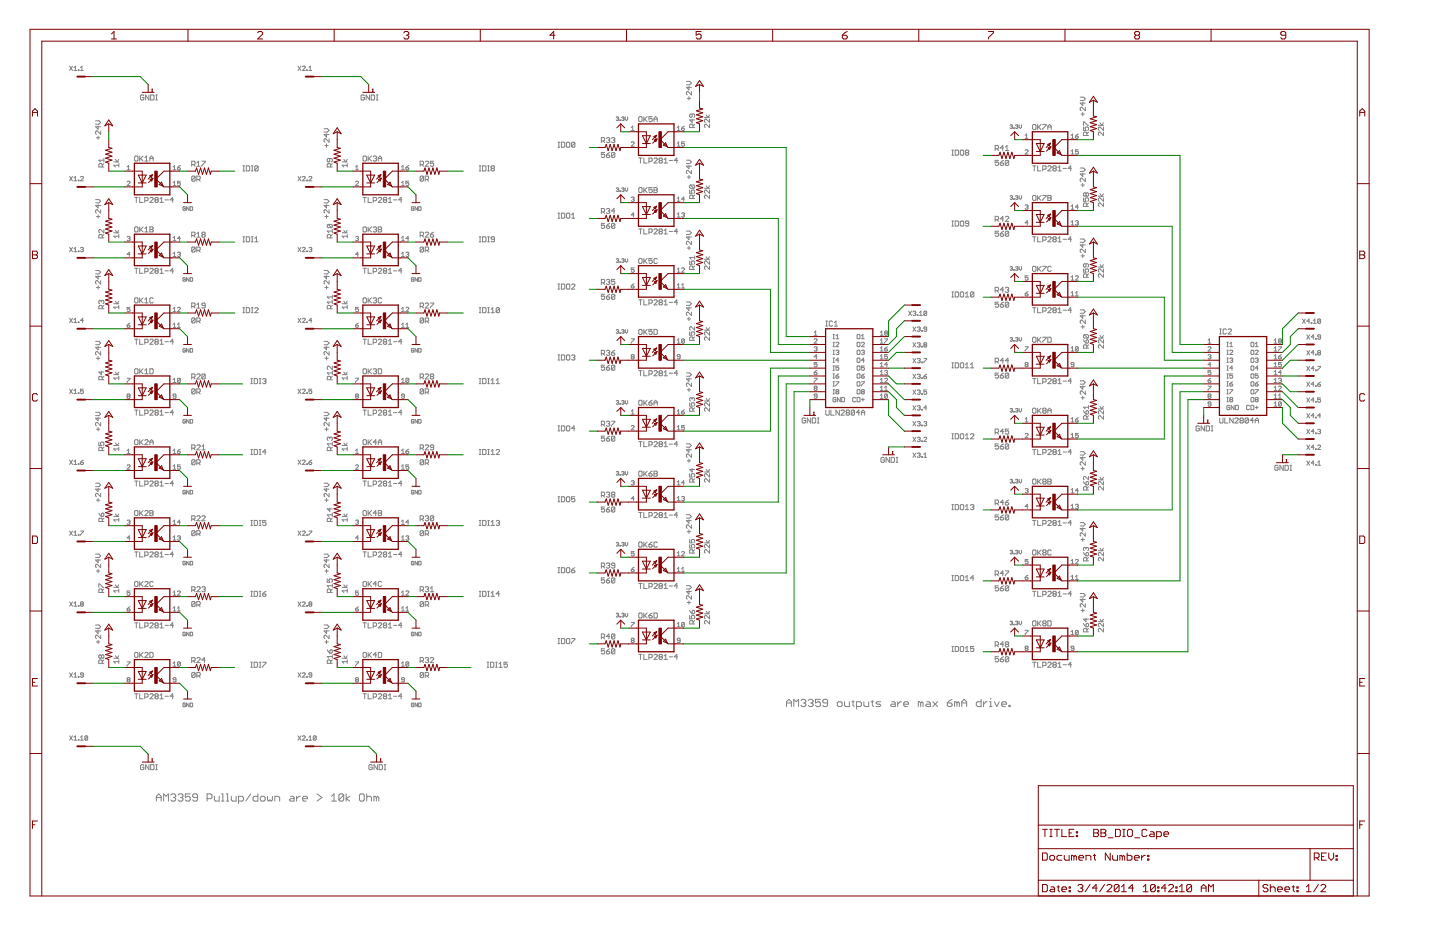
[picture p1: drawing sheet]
<svg xmlns="http://www.w3.org/2000/svg" width="432mm" height="279mm" viewBox="0 0 432 279" stroke-linecap="round" stroke-linejoin="round" font-family="sans-serif">
<g fill="none" stroke="#808080" stroke-width=".3">
<path d="M20.9 19.8l.8 1.3M21.7 19.8l-.8 1.3M89.4 19.8l.8 1.3M90.2 19.8l-.8 1.3M22.2 20.3l.4-.5v1.3M22.2 21.1h.8M23.5 20.9h.2v.2h-.2zM24.1 21.1h.9M24.1 20.3l.5-.5v1.3M28.7 36.2h1l.5 .5-.5 .5h-1M29.4 37.7v1.1l-.7-.8h1.5M30.2 39.3v1l-1-1-.5 .2v.5l.2 .3"/>
<path d="M43.1 28.7l-.2-.2h-.5l-.3 .2v1l.8 .3 .2-.3v-.5h-.5M44.7 28.5v1.5l-1-1.5v1.5M45.2 28.5h.7l.3 .2v1l-.3 .3h-.7zM46.7 28.5h.5M46.7 30h.5M46.9 28.5v1.5M90.7 20l.2-.2 .6 .2-.8 1.1h.8M92 20.9h.2v.2h-.2zM92.6 21.1h.9M92.6 20.3l.4-.5v1.3M97.2 38.6h1l.5 .5-.5 .5h-1M109.3 28.7l-.3-.2h-.5l-.2 .2v1l.2 .3 .8-.3v-.5h-.5"/>
<path d="M110.8 28.5v1.5l-1-1.5v1.5M111.3 28.5h.8l.2 .2v1l-.2 .3h-.8zM112.8 28.5h.5M112.8 30h.5M113.1 28.5v1.5M184.8 35.2l.5-.1 .2 .1-.2 .4M185.1 35.6h.2M185.3 35.6l.2 .2-.2 .4-.5-.2M185.9 36l.2 .2zM186.4 35.2l.5-.1 .2 .1-.2 .4M186.8 35.6h.1M186.9 35.6l.2 .2-.2 .4-.5-.2"/>
<path d="M187.5 35.1v.7l.4 .4 .3-.4v-.7M189.3 38.2l.4-.4v1.3M189.3 39.1h.9M191.8 35h.5l.2 .2v1l-.2 .3h-.5l-.3-.3v-1zM193.1 35v1.5M193.3 35.7l.8 .8M194.1 35l-1 1M195.6 35h-1v.7l.5-.2 .5 .2v.5l-.3 .3h-.5l-.2-.3M196.1 36.5v-1l.5-.5 .5 .5v1M196.1 35.7h1M203.1 39.1h.8M203.1 38.2l.4-.4v1.3"/>
<path d="M204.4 38.5h.6l.2 .4-.6 .2zM205.2 37.8l-.8 .7M205.8 24.4h1l.5 .5-.5 .5h-1M206.1 29.5h1M206.6 25.9v1l-.8-.7h1.5M206.6 29v1M207.3 27.5v1l-1-1-.5 .2v.5l.3 .3M207.5 34.2v.7l-.2 .3-.5-.3 .2-.7h1l.3 .2v.5l-.3 .3M207.5 35.7v1l-.7-.7h1.5M207.8 38.2v-.7l-.3-.3h-.5l-.2 .3v.7h1.5M208.3 37.2l-.5 .5M211.2 35.2h1.6"/>
<path d="M211.8 34.4l.5 .8 .5-.8M212.8 37.2v1l-1-1-.6 .3v.5l.3 .2M212.8 35.7v1l-1-1-.6 .3v.5l.3 .2M302.9 37.6l.5-.2 .2 .2-.2 .4M303.2 38h.2M303.4 38l.2 .1-.2 .4-.5-.2M304 38.3l.1 .2zM304.5 37.6l.6-.2 .1 .2-.1 .4M304.9 38h.2M305.1 38l.1 .1-.1 .4-.6-.2M305.6 37.4v.7l.4 .4 .3-.4v-.7M309.6 37.6l.3-.3h.5l.2 .3v1l-.2 .2h-.5l-.3-.2z"/>
<path d="M311.1 37.3v1.5M311.4 38.1l.8 .7M312.2 37.3l-1.1 1M312.7 37.3h1l-1 1.5M314.2 38.1h1M314.2 38.8v-1l.5-.5 .5 .5v1M323.9 29.1h1l.5 .5-.5 .5h-1M324.2 34.2h1M324.7 30.6v1.1l-.8-.8h1.5M324.7 33.7v1M324.9 38.1v1h.7l-.2-.5 .2-.5h.6l.2 .2v.5l-.2 .3M324.9 37.6v-1l1.5 1"/>
<path d="M325.4 32.2v1l-1-1-.5 .2v.5l.3 .3M326.4 39.6l-.5 .5M329.4 37.6h1.5M329.9 36.8l.5 .8 .5-.8M330.9 39.6v1l-1-1-.5 .3v.5l.2 .2M330.9 38.1v1l-1-1-.5 .2v.5l.2 .3M20.9 52.9l.8 1.3M21.7 52.9l-.8 1.3M22.2 53.3l.4-.4v1.3M22.2 54.2h.8M23.5 54l.2 .2zM24.1 53.1l.2-.2 .7 .2-.9 1.1h.9"/>
<path d="M28.7 59.8h1l.5 .5-.5 .5h-1M28.9 41.3h1M29.4 40.8v1M30.6 50.1v-.8l-.2-.3h-.5l-.3 .3v.8h1.6M31.2 48h-1.6l.5 .5M31.2 49l-.6 .6M31.2 47.5v1M34.1 48.5h1.5M34.6 47.8l.5 .7 .5-.7M35.6 49.6h-1.5l.5 .5M35.6 49v1.1M38.1 54.6l.2-.3 .7 .3-.9 1h.9"/>
<path d="M38.1 50.1l.5-.5v1.3M38.1 50.9h.9M40.4 59.2h1M40.6 46.8h.5l.3 .2v1l-.3 .3h-.5l-.2-.3v-1zM40.9 59.2v1.5M41.9 46.8v1.5M41.9 59.2v1.5h1M42.1 47.5l.8 .8M42.9 46.8l-1 1M43.4 48.3h1M43.4 47.3l.5-.5v1.5M44.9 59.4l.3-.2 .7 .2v.3l-1 1h1"/>
<path d="M44.9 48.3v-1l.5-.5 .5 .5v1M44.9 47.5h1M46.7 59.9l-.2-.2 .2-.5 .8 .2-.3 .5M46.7 59.9l-.2 .3 .2 .5h.5l.3-.3-.3-.5M46.7 59.9h.5M48 59.7l.5-.5v1.5M49.5 59.9h1M51.9 54.8l.4-.5v1.3M51.9 50.9h.9M51.9 55.6h.9M51.9 50.1l.4-.5v1.3M52 59.9h-1l.8-.7v1.5"/>
<path d="M53.2 50.3h.6l.3 .4-.7 .2zM54.1 54.3h-.9v.7l.4-.2 .5 .2-.3 .6-.6-.2M54.1 49.6l-.9 .7M57.5 49.3h.8l.2-.2v-.5l-.2-.3h-.8v1.5M58 49.3l.5 .5M58.5 53l-.2-.2h-.6l-.2 .2v1.1M58.5 53v1.1l-.2 .2h-.6l-.2-.2M58.5 53l-1 1.1M59 53.8h.8l.2-.2v-.6l-.2-.2h-.8v1.5M59 48.8l.5-.5v1.5M59 49.8h1M59.5 53.8l.5 .5"/>
<path d="M60.5 48.3h1l-1 1.5M72.8 49.7h.5M72.8 51.2h.5M73.1 49.7v1.5M73.9 49.7h.7l.3 .3v1l-.3 .2h-.7zM75.4 49.7h.5M75.4 51.2h.5M75.6 49.7v1.5M77.4 50v1l-.2 .2h-.6l-.2-.2M77.4 50l-.2-.3h-.6l-.2 .3v1M77.4 50l-1 1M89.4 52.9l.8 1.3"/>
<path d="M90.2 52.9l-.8 1.3M90.7 53.1l.2-.2 .6 .2-.8 1.1h.8M92 54l.2 .2zM92.6 53.1l.2-.2 .7 .2-.9 1.1h.9M97.2 59.8h1l.5 .5-.5 .5h-1M97.4 43.6h1M97.9 40.1v1l-.7-.8h1.5M97.9 43.1v1.1M98.7 41.6v1l-1-1-.5 .3v.5l.2 .2M98.9 47.5v.8l-.3 .2-.5-.2v-.5l.3-.3h1l.3 .3v.5l-.3 .2M99.1 50.1v-.8l-.2-.3h-.5l-.3 .3v.8h1.6M99.7 49l-.6 .6"/>
<path d="M102.6 48.5h1.5M103.1 47.8l.5 .7 .5-.7M104.1 49.6h-1.5l.5 .5M104.1 49v1.1M106.6 54.6l.2-.3 .7 .3-.9 1h.9M106.6 50.9h.9M106.6 50.1l.5-.5v1.3M108.9 59.2h1M109.1 46.8h.5l.3 .2v1l-.3 .3h-.5l-.2-.3v-1zM109.4 59.2v1.5M110.4 59.2v1.5h1M110.4 46.8v1.5"/>
<path d="M110.6 47.5l.8 .8M111.4 46.8l-1 1M111.9 47l.3-.2h.5l.2 .2-.2 .5M112.4 47.5h.3M112.7 47.5l.2 .3-.2 .5h-.5l-.3-.3M113.4 59.4l.3-.2 .7 .2v.3l-1 1h1M113.4 48.3v-1l.5-.5 .5 .5v1M113.4 47.5h1M115.2 59.9l-.2-.2 .2-.5h.5l.3 .2-.3 .5M115.2 59.9l-.2 .3 .2 .5h.5l.3-.3-.3-.5M115.2 59.9h.5M116.5 59.7l.5-.5v1.5"/>
<path d="M118 59.9h1M120.4 54.8l.4-.5v1.3M120.4 50.9h.9M120.4 55.6h.9M120.4 50.1l.4-.5v1.3M120.5 59.9h-1l.8-.7v1.5M121.7 50.3h.7l.2 .4-.7 .2zM122.6 54.3h-.9v.7l.4-.2 .5 .2-.2 .6-.7-.2M122.6 49.6l-.9 .7M126 49.3h.7l.3-.2v-.5l-.3-.3h-.7v1.5M126.5 49.3l.5 .5M127 53l-.3-.2h-.5l-.2 .2v1.1"/>
<path d="M127 53v1.1l-.3 .2h-.5l-.2-.2M127 53l-1 1.1M127.5 53.8h.8l.2-.2v-.6l-.2-.2h-.8v1.5M127.5 48.6l.3-.3h.5l.2 .3v.2l-1 1h1M128 53.8l.5 .5M130 48.3h-1v.8l.5-.3 .5 .3v.5l-.2 .2h-.5l-.3-.2M143.7 49.7h.5M143.7 51.2h.5M144 49.7v1.5M144.7 49.7h.8l.2 .3v1l-.2 .2h-.8zM146.2 49.7h.5M146.2 51.2h.5"/>
<path d="M146.5 49.7v1.5M147.5 50.5l-.2-.3 .2-.5h.5l.3 .3-.3 .5M147.5 50.5l-.2 .2 .2 .5h.5l.3-.2-.3-.5M147.5 50.5h.5M167.3 44.2h.5M167.3 42.6h.5M167.6 42.6v1.6M168.3 42.6h.8l.3 .3v1l-.3 .3h-.8zM169.9 42.9l.2-.3h.5l.3 .3v1l-.3 .3h-.5l-.2-.3zM172.4 42.9v1l-.3 .3h-.5l-.2-.3M172.4 42.9l-.3-.3h-.5l-.2 .3v1M172.4 42.9l-1 1"/>
<path d="M180.3 42.2h.8l.2-.2v-.5l-.2-.2h-.8v1.5M180.8 42.2l.5 .6M181.3 45.7h-1v.8l.8-.3 .2 .3v.5l-.2 .2h-.5l-.3-.2M181.8 46.5h.8l.2 .5-.2 .2h-.5l-.3-.2zM181.8 41.5l.3-.2h.5l.2 .2-.2 .5M182.3 42h.3M182.6 42l.2 .2-.2 .6h-.5l-.3-.3M182.8 45.7l-1 .8M183.4 41.5l.2-.2h.5l.3 .2-.3 .5M183.9 42h.2M184.1 42l.3 .2-.3 .6h-.5l-.2-.3M184.4 46l-.3-.3h-.5l-.2 .3v1"/>
<path d="M184.4 46v1l-.3 .2h-.5l-.2-.2M184.4 46l-1 1M184.8 56.5l.5-.2 .2 .2-.2 .4M185.1 56.9h.2M185.3 56.9l.2 .1-.2 .4-.5-.2M185.9 57.2l.2 .2zM186.4 56.5l.5-.2 .2 .2-.2 .4M186.8 56.9h.1M186.9 56.9l.2 .1-.2 .4-.5-.2M187.5 56.3v.7l.4 .4 .3-.4v-.7M189.3 59.3l.6-.2 .3 .2-.3 .4M189.3 42.8l.2-.3 .7 .3-.9 1h.9"/>
<path d="M189.7 59.7h.2M189.9 59.7l.3 .2-.3 .5-.6-.2M191.5 47.4h1M191.8 56.2h.5l.2 .3v1l-.2 .2h-.5l-.3-.2v-1zM192 47.4v1.5M193.1 47.4v1.5h1M193.1 56.2v1.5M193.3 57l.8 .7M194.1 56.2l-1 1M194.6 48.4h.7l.3-.3v-.5l-.3-.2h-.7v1.5M195.6 56.2h-1v.8l.7-.3 .3 .3v.5l-.3 .2h-.5l-.2-.2M196.1 57h.7"/>
<path d="M196.1 47.6l.2-.2h.5l.3 .2-1 1.3h1M196.1 56.2h.7l.3 .3-.3 .5 .3 .5-.3 .2h-.7zM197.9 48.1l-.3 .3 .3 .5h.5l.2-.3-.2-.5M197.9 48.1l-.3-.2 .3-.5h.5l.2 .2-.2 .5M197.9 48.1h.5M199.1 48.9h1.1M199.1 47.9l.5-.5v1.5M200.7 48.1h1M203.1 59.5l.4-.4v1.3M203.1 43.8h.8M203.1 43l.4-.5v1.3M203.2 48.1h-1l.7-.7v1.5"/>
<path d="M205.2 59.7h-.8l.6-.6v1.3M205.2 42.5h-.8v.7l.4-.2 .4 .2-.2 .6-.6-.2M205.8 48h1l.5 .5-.5 .5h-1M206.1 53.1h1M206.6 49.6v.9l-.8-.7h1.5M206.6 52.6v1M206.8 57v1h.7l-.2-.8 .2-.2h.5l.3 .2v.5l-.3 .3M207 55.5h1l.3 .2v.5l-.3 .3M207 55.5l-.2 .2 .2 .8h1M207 55.5l1 1M207.3 51.1v1l-1-1h-.2l-.3 .2v.5l.3 .3M207.8 59.5v-.7l-.3-.3h-.5l-.2 .3v.7h1.5"/>
<path d="M208.3 58.5l-.5 .5M211.2 56.5h1.6M211.8 55.7l.5 .8 .5-.8M212.8 57v1l-1-1-.6 .2v.5l.3 .3M212.8 58.5v1l-1-1-.6 .3v.4l.3 .3M285.4 46.5h.5M285.4 45h.5M285.7 45v1.5M286.4 45h.8l.2 .3v1l-.2 .2h-.8zM288 45.3l.2-.3h.5l.3 .3v1l-.3 .2h-.5l-.2-.2zM289.7 45.8h.5M289.7 45.8l-.2-.3 .2-.5h.5l.3 .3-.3 .5"/>
<path d="M289.7 45.8l-.2 .2 .2 .5h.5l.3-.2-.3-.5M298.4 44.6h.8l.2-.2v-.5l-.2-.3h-.8v1.5M298.9 44.6l.5 .5M299.4 48.1h-1v.7l.5-.2 .5 .2v.5l-.2 .3h-.5l-.3-.3M299.9 48.8h.8l.2 .5-.2 .3h-.5l-.3-.3zM300.9 48.1l-1 .7M300.9 44.4h-1l.8-.8v1.5M301.5 44.1l.5-.5v1.5M301.5 45.1h1M302.5 48.3v1l-.3 .3h-.5l-.2-.3M302.5 48.3l-.3-.2h-.5l-.2 .2v1M302.5 48.3l-1 1"/>
<path d="M302.9 58.9l.5-.2 .2 .2-.2 .3M303.2 59.2h.2M303.4 59.2l.2 .2-.2 .4-.5-.2M304 59.6l.1 .2zM304.5 58.9l.6-.2 .1 .2-.1 .3M304.9 59.2h.2M305.1 59.2l.1 .2-.1 .4-.6-.2M305.6 58.7v.7l.4 .4 .3-.4v-.7M307.4 45.1l.2-.2 .7 .2-.9 1.1h.9M307.4 40.6l.4-.4v1.3M307.4 41.5h.9M309.6 49.7h1"/>
<path d="M309.9 58.6h.5l.2 .2v1l-.2 .3h-.5l-.3-.3v-1zM310.1 49.7v1.5M311.1 49.7v1.5h1.1M311.1 58.6v1.5M311.4 59.3l.8 .8M312.2 58.6l-1.1 1M312.7 50.7h.7l.3-.2v-.5l-.3-.3h-.7v1.5M312.7 58.6h1l-1 1.5M314.2 59.3h.8M314.2 50l.3-.3h.5l.2 .3v.2l-1 1h1M314.2 58.6h.8l.2 .2-.2 .5 .2 .5-.2 .3h-.8zM316 50.5l-.3 .2 .3 .5h.5l.2-.2-.2-.5"/>
<path d="M316 50.5l-.3-.3 .3-.5h.5l.2 .3-.2 .5M316 50.5h.5M317.2 51.2h1.1M317.2 50.2l.6-.5v1.5M318.8 50.5h1M321.2 46.2h.8M321.2 45.3l.4-.4v1.3M321.2 41.5h.8M321.2 40.6l.4-.4v1.3M321.3 50.5h-1l.8-.8v1.5M322.5 40.8h.6l.2 .5-.6 .2zM323.3 44.9h-.8v.7l.6-.3 .2 .7-.2 .2-.6-.2"/>
<path d="M323.3 40.2l-.8 .6M323.9 50.4h1l.5 .5-.5 .5h-1M324.2 55.5h1M324.7 51.9v1l-.8-.7h1.5M324.7 54.9v1.1M324.9 59.3v1h.7l-.2-.5 .2-.5h.6l.2 .3v.5l-.2 .2M325.4 53.4v1l-1-1-.5 .3v.5l.3 .2M325.6 58.1l-.2-.3-.5 .3v.5l.2 .2 .5-.2M325.6 58.1l.3-.3 .5 .3v.5l-.2 .2-.6-.2M325.6 58.1v.5M325.9 40.6v-.7l-.3-.3h-.5l-.2 .3v.7h1.5M329.4 58.8h1.5"/>
<path d="M329.9 58.1l.5 .7 .5-.7M330.9 59.3v1l-1-1-.5 .3v.5l.2 .2M20.9 74.2l.8 1.3M21.7 74.2l-.8 1.3M22.2 74.6l.4-.4v1.3M22.2 75.5h.8M23.5 75.2l.2 .3zM24.1 74.4l.7-.2 .2 .2-.2 .4M24.6 74.8h.2M24.8 74.8l.2 .2-.2 .5-.7-.3M28.9 64.9h1M29.4 61.4v1l-.7-.8h1.5"/>
<path d="M29.4 64.4v1M30.2 62.9v1l-1-1-.5 .2v.5l.2 .3M30.6 71.3v-.8l-.2-.2-.8 .2v.8h1.6M31.2 68.8v1l-1.1-1h-.2l-.3 .2v.5l.3 .3M31.2 70.3l-.6 .5M34.1 69.8h1.5M34.6 69l.5 .8 .5-.8M35.6 70.3v1M35.6 70.8h-1.5l.5 .5M38.1 71.1l.7-.2 .2 .2-.2 .4M38.6 71.5h.2M38.8 71.5l.2 .2-.2 .5-.7-.2"/>
<path d="M39 76.2h-.9l.7-.6v1.3M40.4 68.3l.2-.3h.5l.3 .3v1l-.3 .2-.7-.2zM41.9 68v1.5M42.1 68.8l.8 .7M42.9 68l-1 1M43.4 60.2h.8l.2-.8-.2-.2h-.8v1.5M43.4 69.5h1M43.4 68.5l.5-.5v1.5M44.9 68h.8l.2 .3-.2 .5 .2 .5-.2 .2h-.8zM44.9 68.8h.8M48 60.7h1M51.9 71.3l.4-.4v1.3"/>
<path d="M51.9 76l.4-.4v1.3M51.9 72.2h.9M51.9 76.9h.9M53.2 75.8l.6-.2 .3 .2-.3 .4M53.6 76.2h.2M53.8 76.2l.3 .3-.3 .4-.6-.2M54.1 71.5h-.9l.6-.6v1.3M55.6 62.2l-.2-.2-.5 .2v.7l.5 .2 .2-.6h-.4M56.7 62v1.1l-.8-1.1v1.1M57 62l.8 .2-.2 .9h-.6zM57.5 70.6h.8l.2-.3v-.5l-.2-.2h-.8v1.5M58 70.6l.5 .5"/>
<path d="M58.5 74.3l-.2-.2-.8 .2v1M58.5 74.3v1l-.2 .3h-.6l-.2-.3M58.5 74.3l-1 1M59 75.1h.8l.2-.3v-.5l-.2-.2h-.8v1.5M59 71.1h1M59 70.1l.5-.5v1.5M59.5 75.1l.5 .5M60.8 70.3l-.3 .3 .3 .5h.5l.2-.3-.2-.5M60.8 70.3h.5M60.8 70.3l-.3-.2 .3-.5h.5l.2 .2-.2 .5M72.8 71h.5M72.8 72.5h.5"/>
<path d="M73.1 71v1.5M73.9 71h.7l.3 .2v1l-.3 .3h-.7zM75.4 71h.5M75.4 72.5h.5M75.6 71v1.5M76.4 72.5h1M76.4 71.5l.5-.5v1.5M89.4 74.2l.8 1.3M90.2 74.2l-.8 1.3M90.7 74.4l.2-.2 .6 .2-.8 1.1h.8M92 75.2l.2 .3zM92.6 74.4l.7-.2 .2 .2-.2 .4"/>
<path d="M93 74.8h.3M93.3 74.8l.2 .2-.2 .5-.7-.3M97.4 64.9h1M97.9 61.4v1l-.7-.8h1.5M97.9 64.4v1M98.4 67.3l-.3 .2v.5l.3 .3h1M98.4 67.3h1l.3 .2v.5l-.3 .3M98.4 67.3l1 1M98.7 62.9v1l-1.3-1-.2 .2v.5l.2 .3M99.1 71.3v-.8l-.2-.2-.8 .2v.8h1.6M99.7 69.3h-1.6l.5 .5M99.7 68.8v1"/>
<path d="M99.7 70.3l-.6 .5M102.6 69.8h1.5M103.1 69l.5 .8 .5-.8M104.1 70.8h-1.5l.5 .5M104.1 70.3v1M106.6 71.1l.7-.2 .2 .2-.2 .4M107.1 71.5h.2M107.3 71.5l.2 .2-.2 .5-.7-.2M107.5 76.2h-.9l.7-.6v1.3M108.9 68.3l.2-.3h.5l.3 .3v1l-.3 .2-.7-.2zM110.4 68v1.5M110.6 68.8l.8 .7"/>
<path d="M111.4 68l-1 1M111.9 60.2h.8l.2-.3v-.5l-.2-.2h-.8v1.5M111.9 68.3l.3-.3h.5l.2 .3-.2 .5M112.4 68.8h.3M112.7 68.8l.2 .2-.2 .5-.8-.2M113.4 68h.8l.2 .3-.2 .5 .2 .5-.2 .2h-.8zM113.4 68.8h.8M116.5 60.7h1M120.4 71.3l.4-.4v1.3M120.4 72.2h.9M120.4 76.9h.9M120.4 76l.4-.4v1.3"/>
<path d="M121.7 75.8l.7-.2 .2 .2-.2 .4M122.1 76.2h.3M122.4 76.2l.2 .3-.2 .4-.7-.2M122.6 71.5h-.9l.7-.6v1.3M124.1 62.2l-.2-.2-.5 .2v.7l.5 .2 .2-.6h-.4M125.2 62v1.1l-.7-1.1v1.1M125.5 62l.8 .2-.2 .9h-.6zM126 70.6h.7l.3-.3v-.5l-.3-.2h-.7v1.5M126.5 70.6l.5 .5M127 74.3l-.3-.2-.7 .2v1M127 74.3v1l-.3 .3h-.5l-.2-.3M127 74.3l-1 1"/>
<path d="M127.5 75.1h.8l.2-.3v-.5l-.2-.2h-.8v1.5M127.5 69.8l.3-.2h.5l.2 .2-1 1.3h1M128 75.1l.5 .5M129 70.3h.8l.2 .5-.2 .3h-.5l-.3-.3zM130 69.6l-1 .7M143.7 71h.5M143.7 72.5h.5M144 71v1.5M144.7 71h.8l.2 .2v1l-.2 .3h-.8zM146.2 71h.5M146.2 72.5h.5M146.5 71v1.5"/>
<path d="M148.3 71.7h-.8l-.2-.2 .2-.5 .8 .2v1l-.3 .3h-.5l-.2-.3M167.3 65.4h.5M167.3 63.9h.5M167.6 63.9v1.5M168.3 63.9h.8l.3 .3v1l-.3 .2h-.8zM170.1 63.9h.5l.3 .3v1l-.3 .2h-.5l-.2-.2v-1zM171.4 65.4h1M171.4 64.4l.5-.5v1.5M180.3 63.5h.8l.2-.2v-.5l-.2-.3h-.8v1.5M180.8 63.5l.5 .5M181.3 67h-1v.7l.5-.2 .5 .2v.5l-.2 .3h-.5l-.3-.3M181.8 62.8l.3-.3h.5l.2 .3-.2 .5"/>
<path d="M181.8 67.7h.8l.2 .5-.2 .3h-.5l-.3-.3zM182.3 63.3h.3M182.6 63.3l.2 .2-.2 .5h-.5l-.3-.2M182.8 67l-1 .7M184.4 67.2l-.3-.2h-.5l-.2 .2v1M184.4 67.2v1l-.3 .3h-.5l-.2-.3M184.4 67.2l-1 1M184.4 63.3h-1l.7-.8v1.5M184.8 77.7l.5-.1 .2 .1-.2 .4M185.1 78.1h.2M185.3 78.1l.2 .2-.2 .4-.5-.2M185.9 78.5l.2 .2z"/>
<path d="M186.4 77.7l.5-.1 .2 .1-.2 .4M186.8 78.1h.1M186.9 78.1l.2 .2-.2 .4-.5-.2M187.5 77.6v.7l.4 .4 .3-.4v-.7M190.2 64.4h-.9l.6-.6v1.3M191.5 68.6h1M191.8 77.5h.5l.2 .2v1l-.2 .3h-.5l-.3-.3v-1zM192 68.6v1.5M193.1 68.6v1.5h1M193.1 77.5v1.5M193.3 78.2l.8 .8M194.1 77.5l-1 1"/>
<path d="M194.6 69.6h.7l.3-.2v-.5l-.3-.3h-.7v1.5M195.6 77.5h-1v.7l.7-.2 .3 .2v.5l-.3 .3h-.5l-.2-.3M196.1 68.9l.2-.3h.5l.3 .3v.2l-1 1h1M197.1 77.7l-.3-.2h-.5l-.2 .2v1l.2 .3h.5l.3-.3M197.9 69.4l-.3 .2 .3 .5h.5l.2-.2-.2-.5M197.9 69.4l-.3-.3 .3-.5h.5l.2 .3-.2 .5M197.9 69.4h.5M199.1 69.1l.5-.5v1.5M199.1 70.1h1.1M200.7 69.4h1M203.1 64.2l.4-.4v1.3M203.1 60.4h.8"/>
<path d="M203.1 65.1h.8M203.2 69.4h-1l.7-.8v1.5M204.4 64l.6-.2 .2 .2-.2 .4M204.8 64.4h.2M205 64.4l.2 .3-.2 .4-.6-.2M205.8 69.3h1l.5 .5-.5 .5h-1M206.1 74.4h1M206.6 70.8v1l-.8-.7h1.5M206.6 73.9v1M206.8 78.2v1h.7l-.2-.5 .2-.5h.5l.3 .3v.5l-.3 .2M207.3 72.3v1l-1-1-.5 .3v.5l.3 .2M208.3 76.7v1"/>
<path d="M208.3 79.8l-.5 .5M208.3 77.2h-1.5l.5 .5M211.2 77.7h1.6M211.8 77l.5 .7 .5-.7M212.8 79.8v1l-1-1-.6 .2v.5l.3 .3M212.8 78.2v1l-1-1-.6 .3v.5l.3 .2M285.4 67.8h.5M285.4 66.3h.5M285.7 66.3v1.5M286.4 66.3h.8l.2 .2v1l-.2 .3h-.8zM288 66.5l.2-.2h.5l.3 .2v1l-.3 .3h-.5l-.2-.3zM290.5 67h-.8l-.2-.2 .2-.5h.5l.3 .2v1l-.3 .3h-.5l-.2-.3"/>
<path d="M298.4 65.9h.8l.2-.3v-.5l-.2-.2h-.8v1.5M298.9 65.9l.5 .5M299.4 69.3h-1v.8l.5-.3 .5 .3v.5l-.2 .2h-.5l-.3-.2M299.9 70.1h.8l.2 .5-.2 .2h-.5l-.3-.2zM300.9 69.3l-1 .8M300.9 65.6h-1l.8-.7v1.5M301.5 65.1l.2-.2h.5l.3 .2v.3l-1 1h1M302.5 69.6l-.3-.3h-.5l-.2 .3v1M302.5 69.6v1l-.3 .2h-.5l-.2-.2M302.5 69.6l-1 1M305.6 79.9v.8l.4 .3 .3-.3v-.8M307.4 61.6l.6-.2 .3 .2-.3 .5"/>
<path d="M307.8 62.1h.2M308 62.1l.3 .2-.3 .4-.6-.2M308.3 66.8h-.9l.6-.7v1.4M309.6 71h1M310.1 71v1.5M311.1 71v1.5h1.1M311.1 79.8v1.5M312.2 79.8l-1.1 1.1M312.7 72h.7l.3-.3v-.5l-.3-.2h-.7v1.5M312.7 79.8h1l-1 1.5M314.2 71.2l.3-.2 .7 .2v.3l-1 1h1M316 71.7l-.3 .3 .3 .5h.5l.2-.3-.2-.5"/>
<path d="M316 71.7l-.3-.2 .3-.5 .7 .2-.2 .5M316 71.7h.5M317.2 71.5l.6-.5v1.5M317.2 72.5h1.1M318.8 71.7h1M321.2 67.5h.8M321.2 66.6l.4-.5v1.4M321.2 61.9l.4-.5v1.3M321.2 62.7h.8M321.3 71.7h-1l.8-.7v1.5M322.5 66.4l.6-.3 .2 .3-.2 .4M322.9 66.8h.2"/>
<path d="M323.1 66.8l.2 .2-.2 .5-.6-.3M323.3 62.1h-.8l.6-.7v1.3M323.9 71.6h1l.5 .6-.5 .4h-1M324.2 76.7h1M324.7 73.2v1l-.8-.8h1.5M324.7 76.2v1M325.4 74.7v1l-1-1-.5 .2v.5l.3 .3M325.6 79.1v.7l-.2 .3-.5-.3v-.5l.2-.2h1.1l.2 .2v.5l-.2 .3M325.9 61.9v-.8l-.3-.2h-.5l-.2 .2v.8h1.5M326.4 60.9l-.5 .5M329.9 79.3l.5 .8 .5-.8M330.9 60.9v1l-1-1-.5 .2v.5l.2 .3"/>
<path d="M20.9 95.4l.8 1.3M21.7 95.4l-.8 1.3M22.2 95.8l.4-.4v1.3M22.2 96.7h.8M23.5 96.5l.2 .2zM25 96.1h-.9l.7-.7v1.3M28.7 81.1h1l.5 .5-.5 .5h-1M28.9 86.2h1M29.4 82.6v1l-.7-.7h1.5M29.4 85.7v1M30.2 84.1v1.1l-1-1.1-.5 .3v.5l.2 .3M30.4 90.3l-.3-.3-.5 .3v.5l.3 .3"/>
<path d="M30.4 90.3l.2-.3 .6 .3v.5l-.3 .3M30.4 90.3v.3M30.6 92.6v-.8l-.2-.2h-.5l-.3 .2v.8h1.6M31.2 91.6l-.6 .5M34.1 91.1h1.5M34.6 90.3l.5 .8 .5-.8M35.6 91.6v1M35.6 92.1h-1.5l.5 .5M38.1 97.5h.7l.2 .4-.7 .2zM39 92.1h-.9v.7l.5-.2 .4 .2-.2 .6-.7-.2M39 96.9l-.9 .6M40.4 80.4h1"/>
<path d="M40.6 89.3h.5l.3 .2v1.1l-.3 .2h-.5l-.2-.2v-1.1zM40.9 80.4v1.5M41.9 80.4v1.5h1M41.9 89.3v1.5M42.1 90l.8 .8M42.9 89.3l-1 1M43.4 81.4h.8l.2-.2-.2-.8h-.8v1.5M43.4 89.8l.5-.5v1.5M43.4 90.8h1M44.9 80.7l.3-.3h.5l.2 .3v.2l-1 1h1M45.9 89.5l-.2-.2h-.5l-.3 .2v1.1l.3 .2h.5l.2-.2M46.7 81.2l-.2-.3 .2-.5h.5l.3 .3-.3 .5"/>
<path d="M46.7 81.2l-.2 .2 .2 .5h.5l.3-.2-.3-.5M46.7 81.2h.5M48 80.9l.5-.5v1.5M48 81.9h1M49.5 81.2h1M51.9 92.6l.4-.5v1.3M51.9 97.3l.4-.4v1.2M51.9 93.4h.9M51.9 98.1h.9M52 81.2h-1l.8-.8v1.5M53.2 97.3l.4-.4v1.2M53.2 92.4l.2-.3 .7 .3-.9 1h.9"/>
<path d="M53.2 98.1h.9M55.6 83.4l-.2-.2-.5 .2v.7l.5 .2 .2-.5h-.4M56.7 83.2v1.1l-.8-1.1v1.1M57 83.2l.8 .2-.2 .9h-.6zM57.5 91.9h.8l.2-.3v-.5l-.2-.3h-.8v1.6M58 91.9l.5 .5M58.5 95.6l-.2-.3h-.6l-.2 .3v1M58.5 95.6v1l-.2 .2h-.6l-.2-.2M58.5 95.6l-1 1M59 96.3h.8l.2-.2v-.5l-.2-.3h-.8v1.5M59 91.4l.5-.6v1.6M59 92.4h1"/>
<path d="M59.5 96.3l.5 .5M61.5 91.6h-.7l-.3-.2 .3-.6h.5l.2 .3v1l-.2 .3-.8-.3M72.8 92.2h.5M72.8 93.7h.5M73.1 92.2v1.5M73.9 92.2h.7l.3 .3v1l-.3 .2h-.7zM75.4 92.2h.5M75.4 93.7h.5M75.6 92.2v1.5M76.4 92.5l.2-.3h.6l.2 .3v.3l-1 .9h1M89.4 95.4l.8 1.3M90.2 95.4l-.8 1.3"/>
<path d="M90.7 95.6l.2-.2 .6 .2-.8 1.1h.8M92 96.5l.2 .2zM93.5 96.1h-.9l.7-.7v1.3M97.2 81.1h1l.5 .5-.5 .5h-1M97.4 86.2h1M97.9 82.6v1l-.7-.7h1.5M97.9 85.7v1M98.7 84.1v1.1l-1-1.1-.5 .3v.5l.2 .3M99.1 92.6v-.8l-.2-.2h-.5l-.3 .2v.8h1.6M99.7 90.6h-1.6l.5 .5M99.7 88.5v1M99.7 90v1.1"/>
<path d="M99.7 91.6l-.6 .5M99.7 89h-1.6l.5 .5M102.6 91.1h1.5M103.1 90.3l.5 .8 .5-.8M104.1 92.1h-1.5l.5 .5M104.1 91.6v1M106.6 97.5h.7l.2 .4-.7 .2zM107.5 92.1h-.9v.7l.5-.2 .4 .2-.2 .6-.7-.2M107.5 96.9l-.9 .6M108.9 80.4h1M109.1 89.3h.5l.3 .2v1.1l-.3 .2h-.5l-.2-.2v-1.1zM109.4 80.4v1.5"/>
<path d="M110.4 80.4v1.5h1M110.4 89.3v1.5M110.6 90l.8 .8M111.4 89.3l-1 1M111.9 81.4h.8l.2-.2v-.5l-.2-.3h-.8v1.5M111.9 89.5l.3-.2h.5l.2 .2-.2 .5M112.4 90h.3M112.7 90l.2 .3-.2 .5h-.5l-.3-.2M113.4 80.7l.3-.3h.5l.2 .3v.2l-1 1h1M114.4 89.5l-.2-.2h-.5l-.3 .2v1.1l.3 .2h.5l.2-.2M115.2 81.2l-.2-.3 .2-.5h.5l.3 .3-.3 .5M115.2 81.2l-.2 .2 .2 .5h.5l.3-.2-.3-.5"/>
<path d="M115.2 81.2h.5M116.5 81.9h1M116.5 80.9l.5-.5v1.5M118 81.2h1M120.4 93.4h.9M120.4 98.1h.9M120.4 92.6l.4-.5v1.3M120.4 97.3l.4-.4v1.2M120.5 81.2h-1l.8-.8v1.5M121.7 92.4l.2-.3 .7 .3-.9 1h.9M121.7 98.1h.9M121.7 97.3l.4-.4v1.2"/>
<path d="M124.1 83.4l-.2-.2-.5 .2v.7l.5 .2 .2-.5h-.4M125.2 83.2v1.1l-.7-1.1v1.1M125.5 83.2l.8 .2-.2 .9h-.6zM126 91.9h.7l.3-.3v-.5l-.3-.3h-.7v1.6M126.5 91.9l.5 .5M127 95.6l-.3-.3h-.5l-.2 .3v1M127 95.6v1l-.3 .2h-.5l-.2-.2M127 95.6l-1 1M127.5 96.3h.8l.2-.2v-.5l-.2-.3h-.8v1.5M127.5 91.1l.3-.3h.5l.2 .3v.3l-1 1h1M128 96.3l.5 .5M129 90.8h1l-1 1.6"/>
<path d="M143.7 92.2h.5M143.7 93.7h.5M144 92.2v1.5M144.7 92.2h.8l.2 .3v1l-.2 .2h-.8zM146.2 92.2h.5M146.2 93.7h.5M146.5 92.2v1.5M147.3 93.7h1M147.3 92.8l.5-.6v1.5M149.8 92.5v1l-.3 .2h-.5l-.2-.2M149.8 92.5l-.3-.3h-.5l-.2 .3v1M149.8 92.5l-1 1"/>
<path d="M167.3 86.7h.5M167.3 85.2h.5M167.6 85.2v1.5M168.3 85.2h.8l.3 .2v1l-.3 .3h-.8zM170.1 85.2h.5l.3 .2v1l-.3 .3h-.5l-.2-.3v-1zM171.4 85.4l.2-.2h.5l.3 .2v.3l-1 1h1M180.3 84.8h.8l.2-.3v-.5l-.2-.2h-.8v1.5M180.8 84.8l.5 .5M181.3 88.2h-1v.8l.5-.3 .5 .3v.5l-.2 .2h-.5l-.3-.2M181.8 89h.8l.2 .5-.2 .2h-.5l-.3-.2zM181.8 84l.3-.2h.5l.2 .2-.2 .5M182.3 84.5h.3"/>
<path d="M182.6 84.5l.2 .3-.2 .5h-.5l-.3-.3M182.8 88.2l-1 .8M184.4 83.8h-1v.7l.5-.2 .5 .2v.5l-.3 .3h-.5l-.2-.3M184.4 88.5l-.3-.3h-.5l-.2 .3v1M184.4 88.5v1l-.3 .2h-.5l-.2-.2M184.4 88.5l-1 1M184.8 99l.5-.2 .2 .2-.2 .4M185.1 99.4h.2M185.3 99.4l.2 .1-.2 .4-.5-.2M185.9 99.7l.2 .2zM186.4 99l.5-.2 .2 .2-.2 .4M186.8 99.4h.1"/>
<path d="M186.9 99.4l.2 .1-.2 .4-.5-.2M187.5 98.8v.7l.4 .4 .3-.4v-.7M189.3 85.7h.6l.3 .4-.7 .2zM190.2 80.3h-.9v.7l.6-.2 .3 .6-.3 .2-.6-.2M190.2 85l-.9 .7M191.5 89.9h1M191.8 98.7h.5l.2 .3v1l-.2 .2h-.5l-.3-.2v-1zM192 89.9v1.5M193.1 89.9v1.5h1M193.1 98.7v1.5M193.3 99.5l.8 .7M194.1 98.7l-1 1"/>
<path d="M194.6 90.9h.7l.3-.3v-.5l-.3-.2h-.7v1.5M195.6 98.7h-1v.8l.5-.3 .5 .3v.5l-.3 .2h-.5l-.2-.2M196.1 90.1l.2-.2h.5l.3 .2v.3l-1 1h1M196.1 98.7h.7l.3 .3v1l-.3 .2h-.7zM197.9 90.6l-.3 .3 .3 .5h.5l.2-.3-.2-.5M197.9 90.6l-.3-.2 .3-.5h.5l.2 .2-.2 .5M197.9 90.6h.5M199.1 90.4l.5-.5v1.5M199.1 91.4h1.1M200.7 90.6h1M203.1 80.8l.4-.5v1.3M203.1 85.5l.4-.5v1.3"/>
<path d="M203.1 81.6h.8M203.1 86.3h.8M203.2 90.6h-1l.7-.7v1.5M204.4 80.5l.2-.2 .6 .2-.8 1.1h.8M204.4 86.3h.8M204.4 85.5l.4-.5v1.3M205.8 90.5h1l.5 .5-.5 .5h-1M206.1 95.6h1M206.6 92.1v1l-.8-.8h1.5M206.6 95.1v1M206.8 99.5v1h.7l-.2-.5 .2-.5h.5l.3 .2v.5l-.3 .3M207.3 93.6v1l-1-1-.5 .2v.5l.3 .3"/>
<path d="M207.8 80.8v-.8l-.3-.2h-.5l-.2 .2v.8h1.5M208.3 98v1l-1-1-.5 .2 .2 .8M211.2 99h1.6M211.8 98.2l.5 .8 .5-.8M212.8 99.5v1l-1-1-.6 .2v.5l.3 .3M244.1 99.7l.5-.5v1.3M247.6 97.8h.5M247.6 96.2h.5M247.9 96.2v1.6M249.7 96.5l-.3-.3h-.5l-.3 .3v1l.3 .3h.5l.3-.3M250.2 96.8l.5-.6v1.6M250.2 97.8h1"/>
<path d="M264 99.7l.4-.5v1.3M265.5 99.9l-.2 .2 .2 .4 .6-.2-.2-.4M265.5 99.9l-.2-.2 .2-.5 .6 .2-.2 .5M265.5 99.9h.4M272.5 93.3l.8 1.3M273.3 93.3l-.8 1.3M273.7 93.5l.7-.2 .2 .2-.2 .4M273.7 98l.9 1.3M274.2 93.9h.2M274.4 93.9l.2 .2-.2 .5-.7-.2M274.6 98l-.9 1.3M275.1 98.2l.6-.2 .2 .2-.2 .5"/>
<path d="M275.1 94.4l.2 .2zM275.5 98.7h.2M275.7 98.7l.2 .2-.2 .4-.6-.2M275.7 94.6h.9M275.7 93.7l.4-.4v1.3M276.4 99.1l.2 .2zM277.9 93.5v.9l-.2 .2-.7-.2M277.9 93.5l-.7-.2-.2 .2v.9M277.9 98.7h-.7l-.2-.3 .2-.4 .7 .2v.9l-.2 .2-.7-.2M277.9 93.5l-.9 .9M285.4 89h.5M285.4 87.5h.5"/>
<path d="M285.7 87.5v1.5M286.4 87.5h.8l.2 .3v1l-.2 .2h-.8zM288 87.8l.2-.3h.5l.3 .3v1l-.3 .2h-.5l-.2-.2zM289.5 89h1M289.5 88l.5-.5v1.5M292 87.8v1l-.2 .2h-.5l-.3-.2M292 87.8l-.2-.3h-.5l-.3 .3v1M292 87.8l-1 1M298.4 87.1h.8l.2-.2v-.5l-.2-.3h-.8v1.5M298.9 87.1l.5 .5M299.4 90.6h-1v.7l.5-.2 .5 .2v.5l-.2 .3h-.5l-.3-.3M299.9 91.3h.8l.2 .5-.2 .3h-.5l-.3-.3z"/>
<path d="M300.9 90.6l-1 .7M300.9 86.9h-1l.8-.8v1.5M301.5 86.4l.2-.3h.5l.3 .3-.3 .5M302 86.9h.2M302.2 86.9l.3 .2-.3 .5h-.5l-.2-.2M302.5 90.8l-.3-.2h-.5l-.2 .2v1M302.5 90.8v1l-.3 .3h-.5l-.2-.3M302.5 90.8l-1 1M302.9 80.1l.5-.2 .2 .2-.2 .4M303.2 80.5h.2M303.4 80.5l.2 .2-.2 .3-.5-.2M304 80.8l.1 .2z"/>
<path d="M304.5 80.1l.6-.2 .1 .2-.1 .4M304.9 80.5h.2M305.1 80.5l.1 .2-.1 .3-.6-.2M307.4 88.1h.6l.3 .4-.7 .2zM308.3 82.7h-.9v.6l.6-.2 .3 .7-.3 .2-.6-.2M308.3 87.4l-.9 .7M309.6 92.2h1M309.6 80.1l.3-.3h.5l.2 .3v1l-.2 .2-.8-.2zM310.1 92.2v1.5M311.1 92.2v1.5h1.1M311.4 80.6l.8 .7M312.7 93.2h.7l.3-.2v-.5l-.3-.3h-.7v1.5"/>
<path d="M314.2 92.5l.3-.3h.5l.2 .3v.3l-1 .9h1M315.2 80.1l-.2-.3h-.5l-.3 .3v1l.3 .2 .7-.2M316 93l-.3-.2 .3-.6h.5l.2 .3-.2 .5M316 93l-.3 .2 .3 .5h.5l.2-.2-.2-.5M316 93h.5M317.2 92.8l.6-.6v1.5M317.2 93.7h1.1M318.8 93h1M321.2 83.1l.4-.4v1.3M321.2 87.8l.4-.4v1.3M321.2 84h.8M321.2 88.7h.8"/>
<path d="M321.3 93h-1l.8-.8v1.5M322.5 82.9l.2-.2 .6 .2-.8 1.1h.8M322.5 88.7h.8M322.5 87.8l.4-.4v1.3M323.9 92.9h1l.5 .5-.5 .5h-1M324.2 98h1M324.7 94.4v1l-.8-.7h1.5M324.7 97.5v1M324.9 80.6v1h.7l-.2-.8 .8-.2 .2 .2v.5l-.2 .3M325.4 95.9v1.1l-1-1.1-.5 .3v.5l.3 .3M325.9 83.1v-.7l-.3-.3h-.5l-.2 .3v.7h1.5M326.4 82.1l-.5 .5"/>
<path d="M329.4 80.1h1.5M330.9 82.1v1l-1-1-.5 .3v.5l.2 .2M330.9 80.6v1l-1-1h-.3l-.2 .2v.5l.2 .3M365.7 98.6h.5M366 98.6v1.5M367.7 98.9l-.2-.3h-.5l-.2 .3v1l.2 .2h.5l.2-.2M368.3 98.9l.2-.3h.5l.3 .3v.2l-1 1h1M390.5 95.7l.9 1.2M391.4 95.7l-.9 1.2M392.7 96.3h-.8l.6-.6v1.2M393.2 96.7l.2 .2zM393.8 96.9h.9"/>
<path d="M393.8 96.1l.5-.4v1.2M396 95.9v.8l-.2 .2-.7-.2M396 95.9l-.2-.2-.7 .2v.8M396 95.9l-.9 .8M20.9 116.7l.8 1.3M21.7 116.7l-.8 1.3M22.2 117.1l.4-.4v1.3M22.2 118h.8M23.5 117.8h.2v.2h-.2zM25 116.7h-.9v.6l.7-.2 .2 .7-.2 .2-.7-.2M28.7 102.3h1l.5 .5-.5 .6h-1M28.9 107.4h1"/>
<path d="M29.4 103.9v1l-.7-.8h1.5M29.4 106.9v1M30.2 105.4v1l-1-1-.5 .2v.6l.2 .2M30.4 111.3v1l-.8-.8h1.6M30.6 113.8v-.7l-.2-.3h-.5l-.3 .3v.7h1.6M31.2 112.8l-.6 .5M34.1 112.3h1.5M34.6 111.5l.5 .8 .5-.8M35.6 112.8v1M35.6 113.3h-1.5l.5 .5M38.1 113.4h.9l-.9 1.3M38.3 118.8l-.2-.2 .2-.5 .7 .2-.2 .5"/>
<path d="M38.3 118.8l-.2 .2 .2 .4 .7-.2-.2-.4M38.3 118.8h.5M40.4 101.7h1M40.4 110.8l.2-.2 .8 .2v1l-.3 .3h-.5l-.2-.3zM40.9 101.7v1.5M41.9 101.7v1.5h1M41.9 110.6v1.5M42.1 111.3l.8 .8M42.9 110.6l-1 .9M43.4 102.7h.8l.2-.3-.2-.7h-.8v1.5M43.4 112.1h1M43.4 111l.5-.4v1.5"/>
<path d="M44.9 101.9l.3-.2h.5l.2 .2v.3l-1 1h1M44.9 110.6h.8l.2 .2v1l-.2 .3h-.8zM46.7 102.4l-.2-.2 .2-.5h.5l.3 .2-.3 .5M46.7 102.4l-.2 .3 .2 .5h.5l.3-.2-.3-.6M46.7 102.4h.5M48 102.2l.5-.5v1.5M48 103.2h1M49.5 102.4h1M51.9 113.8l.4-.4v1.3M51.9 114.7h.9M52 102.4h-1l.8-.7v1.5M52.8 118.8h-.7l-.2-.2 .2-.5 .7 .2v.9l-.2 .2-.7-.2"/>
<path d="M54.1 113.6l-.9 .9M54.1 113.6l-.7-.2-.2 .2v.9M54.1 113.6v.9l-.3 .2-.6-.2M55.6 104.7l-.2-.2-.5 .2v.7l.5 .2 .2-.5h-.4M56.7 104.5v1.1l-.8-1.1v1.1M57 104.5l.8 .2-.2 .9h-.6zM57.5 113.1h.8l.2-.2v-.5l-.2-.3h-.8v1.5M58 113.1l.5 .5M58.5 116.8l-.2-.2h-.6l-.2 .2v1M58.5 116.8v1l-.2 .3h-.6l-.2-.3M58.5 116.8l-1 1M59 117.6h.8l.2-.3v-.5l-.2-.2h-.8v1.5"/>
<path d="M59 112.4l.3-.3h.5l.2 .3v.2l-1 1h1M59.5 117.6l.5 .5M61.5 112.4v1l-.2 .2h-.5l-.3-.2M61.5 112.4l-.2-.3h-.5l-.3 .3v1M61.5 112.4l-1 1M75.2 113.5h.5M75.2 115h.5M75.5 113.5v1.5M76.2 113.5h.8l.2 .2v1.1l-.2 .2h-.8zM77.7 113.5h.6M77.7 115h.6M78 113.5v1.5"/>
<path d="M78.8 113.7l.2-.2h.5l.3 .2-.3 .6M79.3 114.3h.2M79.5 114.3l.3 .2-.3 .5h-.5l-.2-.2M89.4 116.7l.8 1.3M90.2 116.7l-.8 1.3M90.7 116.9l.2-.2 .6 .2-.8 1.1h.8M92 117.8h.2v.2h-.2zM93.5 116.7h-.9v.6l.4-.2 .5 .2-.2 .7-.7-.2M97.2 102.3h1l.5 .5-.5 .6h-1M97.4 107.4h1M97.9 103.9v1l-.7-.8h1.5M97.9 106.9v1"/>
<path d="M98.7 105.4v1l-1-1-.5 .2v.6l.2 .2M99.1 113.8v-.7l-.2-.3h-.5l-.3 .3v.7h1.6M99.7 109.8v1l-1.1-1-.5 .2v.5l.3 .3M99.7 111.8h-1.6l.5 .5M99.7 111.3v1M99.7 112.8l-.6 .5M102.6 112.3h1.5M103.1 111.5l.5 .8 .5-.8M104.1 113.3h-1.5l.5 .5M104.1 112.8v1M106.6 113.4h.9l-.9 1.3M106.8 118.8l-.2-.2 .2-.5 .7 .2-.2 .5"/>
<path d="M106.8 118.8l-.2 .2 .2 .4 .7-.2-.2-.4M106.8 118.8h.5M108.9 101.7h1M108.9 110.8l.2-.2 .8 .2v1l-.3 .3h-.5l-.2-.3zM109.4 101.7v1.5M110.4 101.7v1.5h1M110.4 110.6v1.5M110.6 111.3l.8 .8M111.4 110.6l-1 .9M111.9 102.7h.8l.2-.3v-.5l-.2-.2h-.8v1.5M111.9 110.8l.8-.2 .2 .2-.2 .5M112.4 111.3h.3"/>
<path d="M112.7 111.3l.2 .2-.2 .6h-.5l-.3-.3M113.4 101.9l.3-.2h.5l.2 .2v.3l-1 1h1M113.4 110.6h.8l.2 .2v1l-.2 .3h-.8zM115.2 102.4l-.2-.2 .2-.5h.5l.3 .2-.3 .5M115.2 102.4l-.2 .3 .2 .5h.5l.3-.2-.3-.6M115.2 102.4h.5M116.5 103.2h1M116.5 102.2l.5-.5v1.5M118 102.4h1M120.4 113.8l.4-.4v1.3M120.4 114.7h.9M120.5 102.4h-1l.8-.7v1.5"/>
<path d="M121.3 118.8h-.7l-.2-.2 .2-.5 .7 .2v.9l-.2 .2-.7-.2M122.6 113.6l-.7-.2-.2 .2v.9M122.6 113.6v.9l-.2 .2-.7-.2M122.6 113.6l-.9 .9M124.1 104.7l-.2-.2-.5 .2v.7l.5 .2 .2-.5h-.4M125.2 104.5v1.1l-.7-1.1v1.1M125.5 104.5l.8 .2-.2 .9h-.6zM126 113.1h.7l.3-.2v-.5l-.3-.3h-.7v1.5M126.5 113.1l.5 .5M127 116.8l-.3-.2h-.5l-.2 .2v1M127 116.8v1l-.3 .3h-.5l-.2-.3M127 116.8l-1 1"/>
<path d="M127.5 117.6h.8l.2-.3v-.5l-.2-.2h-.8v1.5M127.5 112.4l.3-.3h.5l.2 .3v.2l-1 1h1M128 117.6l.5 .5M129.3 112.9l-.3-.3 .3-.5h.5l.2 .3-.2 .5M129.3 112.9l-.3 .2 .3 .5h.5l.2-.2-.2-.5M129.3 112.9h.5M143.7 113.5h.5M143.7 115h.5M144 113.5v1.5M144.7 113.5h.8l.2 .2v1.1l-.2 .2h-.8zM146.2 113.5h.5M146.2 115h.5"/>
<path d="M146.5 113.5v1.5M147.3 114l.5-.5v1.5M147.3 115h1M148.8 115h1M148.8 114l.5-.5v1.5M167.3 106.4h.5M167.3 107.9h.5M167.6 106.4v1.5M168.3 106.4h.8l.3 .3v1l-.3 .2h-.8zM170.1 106.4h.5l.3 .3v1l-.3 .2h-.5l-.2-.2v-1zM171.4 106.7l.2-.3h.5l.3 .3-.3 .5M171.9 107.2h.2"/>
<path d="M172.1 107.2l.3 .2-.3 .5h-.5l-.2-.2M180.3 106h.8l.2-.2v-.5l-.2-.3h-.8v1.5M180.8 106l.5 .5M181.3 109.5h-1v.7l.5-.2 .5 .2v.5l-.2 .3h-.5l-.3-.3M181.8 110.2h.8l.2 .5-.2 .3h-.5l-.3-.3zM181.8 105.3l.3-.3h.5l.2 .3-.2 .5M182.3 105.8h.3M182.6 105.8l.2 .2-.2 .5h-.5l-.3-.2M182.8 109.5l-1 .7M183.4 105.8h.7l.3 .5-.3 .2h-.5zM184.4 109.7l-.3-.2h-.5l-.2 .2v1M184.4 109.7v1l-.3 .3h-.5l-.2-.3"/>
<path d="M184.4 109.7l-1 1M184.4 105l-1 .8M189.3 101.6h.9l-.9 1.3M189.5 107l-.2-.3 .2-.4 .7 .2-.3 .5M189.5 107h.4M189.5 107l-.2 .2 .2 .4 .7-.2-.3-.4M191.5 111.1h1M192 111.1v1.5M193.1 111.1v1.5h1M193.1 120v1.5M194.1 120l-1 1M194.6 112.1h.7l.3-.2v-.5l-.3-.3h-.7v1.5"/>
<path d="M195.6 120l-1 .8M196.1 111.4l.2-.3h.5l.3 .3v.2l-1 1h1M197.9 111.9l-.3 .2 .3 .5h.5l.2-.2-.2-.5M197.9 111.9l-.3-.3 .3-.5h.5l.2 .3-.2 .5M197.9 111.9h.5M199.1 111.6l.5-.5v1.5M199.1 112.6h1.1M200.7 111.9h1M203.1 102.9h.8M203.1 102l.4-.4v1.3M203.2 111.9h-1l.7-.8v1.5M203.9 107h-.6l-.2-.3 .2-.4 .6 .2v.9l-.2 .2-.6-.2"/>
<path d="M205.2 101.8l-.2-.2-.6 .2v.9M205.2 101.8v.9l-.2 .2-.6-.2M205.2 101.8l-.8 .9M205.8 111.8h1l.5 .5-.5 .5h-1M206.1 116.9h1M206.6 113.3v1l-.8-.7h1.5M206.6 116.4v1M207.3 114.9v.9l-1-.9-.5 .2v.5l.3 .2M207.5 119.5l-.2-.3-.5 .3 .2 .7M207.5 119.5l.3-.3 .5 .3v.5l-.3 .2M207.5 119.5v.2M207.8 102v-.7l-.3-.3h-.5l-.2 .3v.7h1.5"/>
<path d="M208.3 101l-.5 .5M211.8 119.5l.5 .7 .5-.7M212.8 101v1l-1-1-.6 .3v.5l.3 .2M244.1 111.7h.7l.2 .4-.7 .2zM244.1 101.8l.2-.2 .7 .2-.9 1.1h.9M244.1 113.4h.9l-.9 1.3M244.1 100.5h.9M244.1 104.2l.7-.3 .2 .3-.2 .4M244.3 116.4l-.2 .2 .2 .5 .7-.3-.2-.4M244.3 116.4l-.2-.2 .2-.4 .7 .2-.2 .4M244.3 116.4h.5M244.6 104.6h.2"/>
<path d="M244.8 104.6l.2 .2-.2 .4-.7-.2M245 108.7h-.9v.6l.7-.2 .2 .6-.2 .3-.7-.3M245 118.8h-.7l-.2-.2 .2-.5 .7 .2v.9l-.2 .2-.7-.2M245 107h-.9l.7-.7v1.3M245 111l-.9 .7M249.8 113.4h.4M249.8 118.1h.4M249.8 111h.4M249.8 112.1h.4M249.8 101.6h.4M249.8 100.3h.4M249.8 103.9h.4"/>
<path d="M249.8 102.6h.4M249.8 106.3h.4M249.8 105h.4M249.8 108.6h.4M249.8 107.3h.4M249.8 109.7h.4M249.8 115.7h.4M249.8 114.4h.4M249.8 116.8h.4M250 100.3v1.3M250 102.6v1.3M250 105v1.3"/>
<path d="M250 107.3v1.3M250 109.7v1.3M250 112.1v1.3M250 114.4v1.3M250 116.8v1.3M250.7 112.7h.6l.2 .5-.6 .2zM250.7 114.4h.8l-.8 1.3M250.7 119.4l-.3-.3-.6 .3v.8l.2 .3 .7-.3v-.4h-.5M250.7 101.6h.8M250.7 100.7l.4-.4v1.3M250.7 102.8l.2-.2 .6 .2-.8 1.1h.8M250.7 105.2l.6-.2 .2 .2-.2 .4"/>
<path d="M250.9 117.4l-.2 .3 .2 .4 .6-.2-.2-.5M250.9 117.4l-.2-.2 .2-.4 .6 .2-.2 .4M250.9 117.4h.4M251.1 105.6h.2M251.3 105.6l.2 .3-.2 .4-.6-.2M251.5 109.7h-.8v.7l.6-.3 .2 .7-.2 .2-.6-.2M251.5 108h-.8l.6-.7v1.3M251.5 112.1l-.8 .6M252 119.1v1.4l-.9-1.4v1.4M252.4 119.1h.6l.3 .3v.8l-.3 .3h-.6zM256.6 119.4l-.3-.3-.6 .3v.8l.2 .3 .7-.3M257 112.3l.2-.2 .7 .2v.9l-.2 .2-.7-.2z"/>
<path d="M257 117l.2-.2 .7 .2v.9l-.2 .2-.7-.2zM257 109.9l.2-.2 .7 .2v.9l-.2 .2-.7-.2zM257 114.6l.2-.2 .7 .2v.9l-.2 .2-.7-.2zM257 100.5l.2-.2 .7 .2v.8l-.2 .3-.7-.3zM257 102.8l.2-.2 .7 .2v.9l-.2 .2-.7-.2zM257 105.2l.2-.2 .7 .2v.9l-.2 .2-.7-.2zM257 119.1h.7l.2 .3v.8l-.2 .3h-.7zM257.2 107.3l.7 .3v.8l-.2 .2-.7-.2v-.8zM258.3 112.7h.7l.2 .5-.7 .2zM258.3 114.4h.9l-.9 1.3M258.3 101.6h.9M258.3 102.8l.2-.2 .7 .2-.9 1.1h.9"/>
<path d="M258.3 105.2l.7-.2 .2 .2-.2 .4M258.3 100.7l.4-.4v1.3M258.3 119.8h.9M258.5 117.4l-.2-.2 .2-.4 .7 .2-.2 .4M258.5 117.4l-.2 .3 .2 .4 .7-.2-.2-.5M258.5 117.4h.5M258.7 105.6h.3M258.7 119.4v.8M259 105.6l.2 .3-.2 .4-.7-.2M259.2 109.7h-.9v.7l.7-.3 .2 .7-.2 .2-.7-.2M259.2 112.1l-.9 .6M259.2 108h-.9l.7-.7v1.3"/>
<path d="M264 112.3h.8M264 110h.8M264 116.2l.4-.4v1.3M264 109.1l.4-.4v1.3M264 119.4h.8M264 114.7h.8M264 100.5h.8M264 102.9h.8M264 105.2h.8M264 117.1h.8M264 102l.4-.4v1.3M264 104.4l.4-.5v1.3"/>
<path d="M264 106.7l.4-.4v1.3M264 111.5l.4-.5v1.3M264 113.8l.4-.4v1.3M264 118.6l.4-.5v1.3M264 107.6h.8M265.3 116.2l.4-.4v1.3M265.3 111.3l.6-.3 .2 .3-.2 .4M265.3 113.6l.2-.2 .6 .2-.8 1.1h.8M265.3 101.6h.8l-.8 1.3M265.3 104.6h.6l.2 .4-.6 .2zM265.3 117.1h.8M265.7 111.7h.2"/>
<path d="M265.9 111.7l.2 .2-.2 .4-.6-.2M266.1 106.3h-.8v.7l.6-.3 .2 .7-.2 .2-.6-.2M266.1 118.3l-.2-.2-.6 .2v.9M266.1 118.3v.9l-.2 .2-.6-.2M266.1 103.9l-.8 .7M266.1 109.3h-.8l.6-.6v1.3M266.1 118.3l-.8 .9M273.7 116.9l.9 1.3M273.7 112.2l.9 1.3M273.7 107.5l.9 1.3M273.7 102.7l.9 1.3M274.6 116.9l-.9 1.3"/>
<path d="M274.6 112.2l-.9 1.3M274.6 107.5l-.9 1.3M274.6 102.7l-.9 1.3M275.1 112.4l.6-.2 .2 .2-.2 .4M275.1 117.1l.6-.2 .2 .2-.2 .5M275.1 103l.6-.3 .2 .3-.2 .4M275.1 107.7l.6-.2 .2 .2-.2 .4M275.5 117.6h.2M275.5 103.4h.2M275.5 112.8h.2M275.5 108.1h.2M275.7 112.8l.2 .3-.2 .4-.6-.2"/>
<path d="M275.7 117.6l.2 .2-.2 .4-.6-.2M275.7 108.1l.2 .2-.2 .5-.6-.3M275.7 103.4l.2 .2-.2 .4-.6-.2M276.4 113.3h.2v.2h-.2zM276.4 118h.2v.2h-.2zM276.4 103.8l.2 .2zM276.4 108.5l.2 .3zM277 112.8h.7l.2 .5-.7 .2zM277 107.5h.9l-.9 1.3M277.2 103.4h.5M277.2 103.4l-.2-.2 .2-.5 .7 .3-.2 .4M277.2 103.4l-.2 .2 .2 .4 .7-.2-.2-.4"/>
<path d="M277.9 116.9h-.9v.7l.7-.3 .2 .7-.2 .2-.7-.2M277.9 112.2l-.9 .6M285.4 108.8h.5M285.4 110.3h.5M285.7 108.8v1.5M286.4 108.8h.8l.2 .2v1l-.2 .3h-.8zM288 109l.2-.2h.5l.3 .2v1l-.3 .3h-.5l-.2-.3zM289.5 109.3l.5-.5v1.5M289.5 110.3h1M291 110.3h1M291 109.3l.5-.5v1.5M298.4 108.4h.8l.2-.3v-.5l-.2-.2h-.8v1.5"/>
<path d="M298.9 108.4l.5 .5M299.4 111.8h-1v.8l.5-.2 .5 .2v.5l-.2 .2-.8-.2M299.9 112.6h.8l.2 .5-.7 .2-.3-.2zM300.9 111.8l-1 .8M300.9 108.1h-1l.8-.7v1.5M302.5 112.1v1l-.3 .2-.7-.2M302.5 112.1l-.3-.3h-.5l-.2 .3v1M302.5 112.1l-1 1M302.5 108.1h-1l.7-.7v1.5M302.9 101.4l.5-.2 .2 .2-.2 .3M303.2 101.7h.2M303.4 101.7l.2 .2-.2 .4-.5-.2"/>
<path d="M304 102.1l.1 .2zM304.5 101.4l.6-.2 .1 .2-.1 .3M304.9 101.7h.2M305.1 101.7l.1 .2-.1 .4-.6-.2M305.6 101.2v.7l.4 .4 .3-.4v-.7M307.4 103.9h.9l-.9 1.3M307.6 109.3l-.2 .2 .2 .5 .7-.3-.3-.4M307.6 109.3l-.2-.2 .2-.4 .7 .2-.3 .4M307.6 109.3h.4M309.6 113.5h1M309.6 101.3l.3-.2h.5l.2 .2v1.1l-.2 .2h-.5l-.3-.2zM310.1 113.5v1.5"/>
<path d="M311.1 101.1v1.5M311.1 113.5v1.5h1.1M311.4 101.9l.8 .7M312.2 101.1l-1.1 1M312.7 101.1h1l-1 1.5M312.7 114.5h.7l.3-.2v-.6l-.3-.2h-.7v1.5M314.2 101.1h.8l.2 .2v1.1l-.2 .2h-.8zM314.2 113.7l.3-.2h.5l.2 .2v.3l-1 1h1M316 114.3l-.3-.3 .3-.5h.5l.2 .2-.2 .6M316 114.3l-.3 .2 .3 .5h.5l.2-.2-.2-.5M316 114.3h.5M317.2 114l.6-.5v1.5"/>
<path d="M317.2 115h1.1M318.8 114.3h1M321.2 105.2h.8M321.2 104.4l.4-.5v1.3M321.3 114.3h-1l.8-.8v1.5M322 109.3h-.6l-.2-.2 .2-.4 .6 .2v.8l-.2 .3-.6-.3M323.3 104.2l-.2-.3-.6 .3v.8M323.3 104.2v.8l-.2 .2-.6-.2M323.3 104.2l-.8 .8M323.9 114.2h1l.5 .5-.5 .5h-1M324.2 119.2h1M324.7 115.7v1l-.8-.8h1.5"/>
<path d="M324.7 118.7v1M324.9 101.9l.7 .9M325.1 100.3l-.2 .3v.5l.2 .2h1.1M325.1 100.3h1.1l.2 .3v.5l-.2 .2M325.1 100.3l1.1 1M325.4 117.2v1l-1-1-.5 .3v.5l.3 .2M325.6 102.1l.6-.2 .2 .2v.5l-.8 .2zM325.9 104.4v-.8l-.3-.2h-.5l-.2 .2v.8h1.5M326.4 103.4l-.5 .5M329.4 101.3h1.5M329.9 100.6l.5 .7 .5-.7M330.9 103.4v1l-1-1h-.3l-.2 .2v.5l.2 .3"/>
<path d="M330.9 101.9v.9l-1-.9-.5 .2v.5l.2 .2M362.2 102l.5-.4v1.3M362.2 114h.7l.2 .5-.6 .2zM362.2 102.9h.9M362.2 106.5l.7-.2 .2 .2-.2 .5M362.2 104.2l.3-.3 .6 .3-.9 1h.9M362.2 115.8h.9l-.9 1.3M362.5 118.8l-.3-.2 .3-.5 .6 .2-.2 .5M362.5 118.8l-.3 .2 .3 .4 .6-.2-.2-.4M362.5 118.8h.4M362.7 107h.2M362.9 107l.2 .2-.2 .4-.7-.2"/>
<path d="M363.1 111h-.9v.7l.5-.2 .4 .2-.2 .6-.7-.2M363.1 109.3h-.9l.7-.6v1.3M363.1 113.4l-.9 .6M365.7 100.1h.5M367.9 113.4h.4M367.9 118.1h.4M367.9 111h.4M367.9 112.1h.4M367.9 103.9h.4M367.9 102.6h.4M367.9 106.3h.4M367.9 105h.4"/>
<path d="M367.9 108.6h.4M367.9 107.3h.4M367.9 109.7h.4M367.9 115.7h.4M367.9 114.4h.4M367.9 116.8h.4M367.9 119.1h.4M368.1 102.6v1.3M368.1 105v1.3M368.1 107.3v1.3M368.1 109.7v1.3M368.1 112.1v1.3"/>
<path d="M368.1 114.4v1.3M368.1 116.8v1.3M368.1 119.1v1.4M368.8 115.1h.6l.2 .4-.6 .2zM368.8 116.8h.8l-.8 1.3M368.8 105.2l.2-.2 .6 .2-.8 1.1h.8M368.8 103.9h.8M368.8 107.6l.6-.3 .2 .3-.2 .4M368.8 103.1l.4-.5v1.3M369 119.8l-.2-.2 .2-.5 .6 .3-.2 .4M369 119.8l-.2 .2 .2 .5 .6-.3-.2-.4M369 119.8h.4"/>
<path d="M369.2 108h.2M369.4 108l.2 .2-.2 .4-.6-.2M369.6 112.1h-.8v.6l.6-.2 .2 .7-.2 .2-.6-.2M369.6 110.4h-.8l.6-.7v1.3M369.6 114.4l-.8 .7M375.1 112.3l.2-.2 .7 .2v.9l-.2 .2-.7-.2zM375.1 117l.2-.2 .7 .2v.9l-.2 .2-.7-.2zM375.1 109.9l.2-.2 .7 .2v.9l-.2 .2-.7-.2zM375.1 102.8l.2-.2 .7 .2v.9l-.2 .2-.7-.2zM375.1 105.2l.2-.2 .7 .2v.9l-.2 .2-.7-.2zM375.1 114.6l.2-.2 .7 .2v.9l-.2 .2-.7-.2zM375.3 107.3l.7 .3v.8l-.2 .2-.7-.2v-.8z"/>
<path d="M375.3 119.1l.7 .3v.8l-.2 .3-.7-.3v-.8zM376.4 115.1h.7l.2 .4-.7 .2zM376.4 116.8h.9l-.9 1.3M376.4 103.9h.9M376.4 105.2l.2-.2 .7 .2-.9 1.1h.9M376.4 107.6l.7-.3 .2 .3-.2 .4M376.4 103.1l.5-.5v1.3M376.6 119.8l-.2-.2 .2-.5 .7 .3-.2 .4M376.6 119.8l-.2 .2 .2 .5 .7-.3-.2-.4M376.6 119.8h.5M376.9 108h.2M377.1 108l.2 .2-.2 .4-.7-.2"/>
<path d="M377.3 110.4h-.9l.7-.7v1.3M377.3 112.1h-.9v.6l.7-.2 .2 .7-.2 .2-.7-.2M377.3 114.4l-.9 .7M382.1 112.3h.8M382.1 113.8l.4-.4v1.3M382.1 110h.8M382.1 118.6l.4-.5v1.3M382.1 119.4h.8M382.1 114.7h.8M382.1 102.9h.8M382.1 105.2h.8M382.1 117.1h.8"/>
<path d="M382.1 107.6h.8M382.1 106.7l.4-.4v1.3M382.1 102l.4-.4v1.3M382.1 104.4l.4-.5v1.3M382.1 109.1l.4-.4v1.3M382.1 111.5l.4-.5v1.3M382.1 116.2l.4-.4v1.3M383.4 113.6l.6-.2 .2 .2-.2 .4M383.4 118.6l.4-.5v1.3M383.4 119.4h.8M383.4 103.9h.8l-.8 1.3M383.4 107h.6l.2 .4-.6 .2z"/>
<path d="M383.4 116l.2-.2 .6 .2-.8 1.1h.8M383.6 102.2h.4M383.6 102.2l-.2-.2 .2-.4 .6 .2-.2 .4M383.6 102.2l-.2 .2 .2 .5 .6-.2-.2-.5M383.8 114h.2M384 114l.2 .3-.2 .4-.6-.2M384.2 108.7h-.8v.6l.6-.2 .2 .6-.2 .3-.6-.3M384.2 111.7h-.8l.6-.7v1.3M384.2 106.3l-.8 .7M391.9 119.3l.8 1.3M391.9 114.6l.8 1.2M391.9 109.8l.8 1.3"/>
<path d="M391.9 105.1l.8 1.3M391.9 100.4l.8 1.3M392.7 119.3l-.8 1.3M392.7 114.6l-.8 1.2M392.7 109.8l-.8 1.3M392.7 105.1l-.8 1.3M392.7 100.4l-.8 1.3M394 101h-.8l.6-.6v1.3M394 105.7h-.8l.6-.6v1.3M394 110.5h-.8l.6-.7v1.3M394 115.2h-.8l.6-.6v1.2M394 119.9h-.8l.6-.6v1.3"/>
<path d="M394.5 101.5h.2v.2h-.2zM394.5 110.9h.2v.2h-.2zM394.5 106.2h.2v.2h-.2zM394.5 115.6h.2v.2h-.2zM395.1 109.8h.9l-.9 1.3M395.1 115.2h.7l.2 .4-.7 .2zM395.3 105.7l-.2 .3 .2 .4 .7-.2-.2-.5M395.3 105.7l-.2-.2 .2-.4 .7 .2-.2 .4M395.3 105.7h.5M396 101h-.7l-.2-.2 .2-.4 .7 .2v.9l-.2 .2-.7-.2M396 119.3h-.9v.6l.7-.2 .2 .7-.2 .2-.7-.2M396 114.6l-.9 .6"/>
<path d="M20.9 137.9l.8 1.3M21.7 137.9l-.8 1.3M22.2 138.4l.4-.5v1.3M22.2 139.2h.8M23.5 139l.2 .2zM24.1 138.6h.7l.2 .4-.7 .2zM25 137.9l-.9 .7M28.7 123.6h1l.5 .5-.5 .5h-1M28.9 128.7h1M29.4 125.1v1l-.7-.7h1.5M29.4 128.2v1M29.6 132.5v1.1h.8l-.3-.5 .3-.6h.5l.3 .3v.5l-.3 .3"/>
<path d="M30.2 126.6v1.1l-1-1.1-.5 .3v.5l.2 .3M30.6 135.1v-.8l-.2-.2h-.5l-.3 .2v.8h1.6M31.2 134.1l-.6 .5M34.1 133.6h1.5M34.6 132.8l.5 .8 .5-.8M35.6 134.1v1M35.6 134.6h-1.5l.5 .5M38.1 139.6l.2-.2 .7 .2-.9 1.1h.9M38.1 135.1l.5-.5v1.4M38.1 136h.9M40.4 122.9h1M40.6 131.8h.5l.3 .3v1l-.3 .2h-.5l-.2-.2v-1z"/>
<path d="M40.9 122.9v1.6M41.9 122.9v1.6h1M41.9 131.8v1.5M42.1 132.6l.8 .7M42.9 131.8l-1 1M43.4 124h.8l.2-.3-.2-.8h-.8v1.6M43.4 132.1l.3-.3h.5l.2 .3v.2l-1 1h1M44.9 123.2l.3-.3h.5l.2 .3v.2l-1 1.1h1M44.9 133.3v-1l.5-.5 .5 .5v1M44.9 132.6h1M46.7 123.7l-.2-.3 .2-.5h.5l.3 .3-.3 .5M46.7 123.7l-.2 .3 .2 .5h.5l.3-.3-.3-.5"/>
<path d="M46.7 123.7h.5M48 123.4l.5-.5v1.6M48 124.5h1M49.5 123.7h1M51.9 139.8l.4-.4v1.3M51.9 135.1l.4-.5v1.4M51.9 136h.9M52 123.7h-1l.8-.8v1.6M53.2 135.3h.6l.3 .4-.7 .3zM54.1 139.4h-.9v.6l.6-.2 .3 .7-.3 .2-.6-.2M54.1 134.6l-.9 .7M55.6 125.9l-.2-.1-.5 .1v.8l.5 .2 .2-.6h-.4"/>
<path d="M56.7 125.8v1.1l-.8-1.1v1.1M57 125.8l.8 .1-.2 1h-.6zM57.5 134.4h.8l.2-.3v-.5l-.2-.2h-.8v1.5M58 134.4l.5 .5M58.5 138.1l-.2-.3h-.6l-.2 .3v1M58.5 138.1v1l-.2 .2h-.6l-.2-.2M58.5 138.1l-1 1M59 138.8h.8l.2-.2v-.5l-.2-.3h-.8v1.5M59 133.6l.3-.2 .7 .2v.3l-1 1h1M59.5 138.8l.5 .5M60.5 134.9h1M60.5 133.9l.5-.5v1.5"/>
<path d="M75.2 134.7h.5M75.2 136.3h.5M75.5 134.7v1.6M76.2 134.7h.8l.2 .3v1l-.2 .3h-.8zM77.7 134.7h.6M77.7 136.3h.6M78 134.7v1.6M79.8 135.5h-1l.7-.8v1.6M89.4 137.9l.8 1.3M90.2 137.9l-.8 1.3M90.7 138.2l.2-.3 .6 .3-.8 1h.8M92 139l.2 .2z"/>
<path d="M92.6 138.6h.7l.2 .4-.7 .2zM93.5 137.9l-.9 .7M97.2 123.6h1l.5 .5-.5 .5h-1M97.4 128.7h1M97.9 125.1v1l-.7-.7h1.5M97.9 128.2v1M98.7 126.6v1.1l-1-1.1-.5 .3v.5l.2 .3M98.9 131.3l-.3-.3-.5 .3v.5l.3 .2M98.9 131.3l.2-.3 .6 .3v.5l-.3 .2M98.9 131.3v.2M99.1 135.1v-.8l-.2-.2h-.5l-.3 .2v.8h1.6M99.7 133.1h-1.6l.5 .5"/>
<path d="M99.7 132.5v1.1M99.7 134.1l-.6 .5M102.6 133.6h1.5M103.1 132.8l.5 .8 .5-.8M104.1 134.6h-1.5l.5 .5M104.1 134.1v1M106.6 139.6l.2-.2 .7 .2-.9 1.1h.9M106.6 136h.9M106.6 135.1l.5-.5v1.4M108.9 122.9h1M109.1 131.8h.5l.3 .3v1l-.3 .2h-.5l-.2-.2v-1zM109.4 122.9v1.6"/>
<path d="M110.4 122.9v1.6h1M110.4 131.8v1.5M110.6 132.6l.8 .7M111.4 131.8l-1 1M111.9 124h.8l.2-.3v-.5l-.2-.3h-.8v1.6M112.9 132.6h-1l.8-.8v1.5M113.4 123.2l.3-.3h.5l.2 .3v.2l-1 1.1h1M113.4 133.3v-1l.5-.5 .5 .5v1M113.4 132.6h1M115.2 123.7l-.2-.3 .2-.5h.5l.3 .3-.3 .5M115.2 123.7l-.2 .3 .2 .5h.5l.3-.3-.3-.5M115.2 123.7h.5"/>
<path d="M116.5 124.5h1M116.5 123.4l.5-.5v1.6M118 123.7h1M120.4 139.8l.4-.4v1.3M120.4 136h.9M120.4 135.1l.4-.5v1.4M120.5 123.7h-1l.8-.8v1.6M121.7 135.3h.7l.2 .4-.7 .3zM122.6 139.4h-.9v.6l.7-.2 .2 .7-.2 .2-.7-.2M122.6 134.6l-.9 .7M124.1 125.9l-.2-.1-.5 .1v.8l.5 .2 .2-.6h-.4M125.2 125.8v1.1l-.7-1.1v1.1"/>
<path d="M125.5 125.8l.8 .1-.2 1h-.6zM126 134.4h.7l.3-.3v-.5l-.3-.2h-.7v1.5M126.5 134.4l.5 .5M127 138.1l-.3-.3h-.5l-.2 .3v1M127 138.1v1l-.3 .2h-.5l-.2-.2M127 138.1l-1 1M127.5 138.8h.8l.2-.2v-.5l-.2-.3h-.8v1.5M127.5 133.6l.3-.2 .7 .2v.3l-1 1h1M128 138.8l.5 .5M130 134.1h-.7l-.3-.2 .3-.5 .7 .2v1l-.2 .3h-.5l-.3-.3M143.7 134.7h.5M143.7 136.3h.5"/>
<path d="M144 134.7v1.6M144.7 134.7h.8l.2 .3v1l-.2 .3h-.8zM146.2 134.7h.5M146.2 136.3h.5M146.5 134.7v1.6M147.3 136.3h1M147.3 135.3l.5-.6v1.6M148.8 135l.2-.3h.5l.3 .3v.3l-1 1h1M167.3 127.7h.5M167.3 129.2h.5M167.6 127.7v1.5M168.3 127.7h.8l.3 .2v1l-.3 .3h-.8z"/>
<path d="M169.9 127.9l.2-.2h.5l.3 .2v1l-.3 .3h-.5l-.2-.3zM172.4 128.4h-1l.7-.7v1.5M180.3 127.3h.8l.2-.3v-.5l-.2-.2h-.8v1.5M180.8 127.3l.5 .5M181.3 130.7h-1v.8l.5-.3 .5 .3v.5l-.2 .2h-.5l-.3-.2M181.8 126.5l.3-.2h.5l.2 .2-.2 .5M181.8 131.5h.8l.2 .5-.2 .2h-.5l-.3-.2zM182.3 127h.3M182.6 127l.2 .3-.2 .5h-.5l-.3-.3M182.8 130.7l-1 .8M183.4 126.3h1l-1 1.5M184.4 131l-.3-.3h-.5l-.2 .3v1"/>
<path d="M184.4 131v1l-.3 .2h-.5l-.2-.2M184.4 131l-1 1M184.8 120.3l.5-.2 .2 .2-.2 .3M185.1 120.6h.2M185.3 120.6l.2 .2-.2 .4-.5-.2M185.9 121l.2 .2zM186.4 120.3l.5-.2 .2 .2-.2 .3M186.8 120.6h.1M186.9 120.6l.2 .2-.2 .4-.5-.2M187.5 120.1v.7l.4 .4 .3-.4v-.7M189.3 127.8l.2-.2 .7 .2-.9 1.1h.9M189.3 123.3l.4-.5v1.3"/>
<path d="M189.3 124.1h.9M191.5 132.4h1M191.5 120.2l.3-.2h.5l.2 .2v1l-.2 .3h-.5l-.3-.3zM192 132.4v1.5M193.1 132.4v1.5h1M193.3 120.8l.8 .7M194.6 120.8h.7l.3 .4-.3 .3h-.5l-.2-.3zM194.6 133.4h.7l.3-.3v-.4l-.3-.3h-.7v1.5M196.1 120.8h1M196.1 121.5v-1l.5-.5 .5 .5v1M196.1 132.7l.2-.3h.5l.3 .3v.2l-1 1h1M197.9 133.1l-.3-.2 .3-.5h.5l.2 .3-.2 .4"/>
<path d="M197.9 133.1l-.3 .3 .3 .5h.5l.2-.3-.2-.5M197.9 133.1h.5M199.1 132.9l.5-.5v1.5M199.1 133.9h1.1M200.7 133.1h1M203.1 123.3l.4-.5v1.3M203.1 128l.4-.4v1.3M203.1 124.1h.8M203.1 128.9h.8M203.2 133.1h-1l.7-.7v1.5M204.4 123.5h.6l.2 .4-.6 .2zM205.2 127.6h-.8v.6l.4-.2 .4 .2-.2 .7-.6-.2"/>
<path d="M205.2 122.8l-.8 .7M205.8 133.1h1l.5 .5-.5 .5h-1M206.1 138.1h1M206.6 134.6v1l-.8-.8h1.5M206.6 137.6v1M206.8 120.8v1h.7l-.2-.6 .2-.4 .8 .2v.5l-.3 .3M207.3 136.1v1l-1-1-.5 .3v.5l.3 .2M207.8 123.3v-.8l-.3-.2h-.5l-.2 .2v.8h1.5M208.3 122.3l-.5 .5M211.2 120.2h1.6M212.8 120.8v1l-1-1-.6 .2v.5l.3 .3M212.8 122.3v1l-1-1-.6 .2v.5l.3 .3"/>
<path d="M241.6 125.6l-.3-.3h-.5l-.3 .3v1l.3 .2 .8-.2v-.5h-.6M243.1 125.3v1.5l-1-1.5v1.5M243.6 125.3h.7l.3 .3v1l-.3 .2h-.7zM245.1 125.3h.5M245.1 126.8h.5M245.4 125.3v1.5M247.6 122.9v1.3l.3 .3h.5l.2-.3v-1.3M249.2 122.9v1.6h1M251.7 122.9v1.6l-1-1.6v1.6M252.2 123.2l.3-.3h.5l.2 .3v.2l-1 1.1h1M254 123.7l-.3-.3 .3-.5h.5l.2 .3-.2 .5M254 123.7l-.3 .3 .3 .5h.5l.2-.3-.2-.5"/>
<path d="M254 123.7h.5M256.2 123.2l-.2-.3h-.5l-.3 .3v1M256.2 123.2v1l-.2 .3h-.5l-.3-.3M256.2 123.2l-1 1M257.8 123.7h-1l.7-.8v1.6M258.3 124.5v-1.1l.5-.5 .5 .5v1.1M258.3 123.7h1M265.2 137.4l-.3-.3h-.5l-.2 .3v1l.2 .2h.5l.3-.2v-.5h-.5M266.7 137.1v1.5l-1-1.5v1.5M267.2 137.1h.8l.2 .3v1l-.2 .2h-.8zM268.7 137.1h.5M268.7 138.6h.5"/>
<path d="M269 137.1v1.5M273.7 135.8l.9 1.3M273.7 131.1l.9 1.3M273.7 126.4l.9 1.3M273.7 121.6l.9 1.3M274.6 135.8l-.9 1.3M274.6 131.1l-.9 1.3M274.6 126.4l-.9 1.3M274.6 121.6l-.9 1.3M275.1 136l.6-.2 .2 .2-.2 .5M275.1 121.9l.6-.3 .2 .3-.2 .4M275.1 126.6l.6-.2 .2 .2-.2 .4"/>
<path d="M275.1 131.3l.6-.2 .2 .2-.2 .4M275.5 122.3h.2M275.5 136.5h.2M275.5 131.7h.2M275.5 127h.2M275.7 122.3l.2 .2-.2 .4-.6-.2M275.7 127l.2 .2-.2 .5-.6-.3M275.7 136.5l.2 .2-.2 .4-.6-.2M275.7 131.7l.2 .3-.2 .4-.6-.2M276.4 122.7l.2 .2zM276.4 127.4l.2 .3zM276.4 136.9l.2 .2z"/>
<path d="M276.4 132.2l.2 .2zM277 137.1h.9M277 126.6l.7-.2 .2 .2-.2 .4M277 131.3l.2-.2 .7 .2-.9 1.1h.9M277 136.2l.5-.4v1.3M277.5 127h.2M277.7 127l.2 .2-.2 .5-.7-.3M277.9 122.3h-.9l.7-.7v1.3M285.4 130h.5M285.4 131.6h.5M285.7 130v1.6M286.4 130h.8l.2 .3v1l-.2 .3h-.8z"/>
<path d="M288.2 130h.5l.3 .3v1l-.3 .3h-.5l-.2-.3v-1zM289.5 130.5l.5-.5v1.6M289.5 131.6h1M291 130.3l.3-.3h.5l.2 .3v.2l-1 1.1h1M298.4 129.6h.8l.2-.2v-.5l-.2-.3h-.8v1.6M298.9 129.6l.5 .6M299.4 133.1h-1v.8l.5-.3 .5 .3v.5l-.2 .2h-.5l-.3-.2M299.9 133.9h.8l.2 .5-.2 .2h-.5l-.3-.2zM300.9 133.1l-1 .8M300.9 129.4h-1l.8-.8v1.6M302.5 128.6h-1v.8l.5-.3 .5 .3v.5l-.3 .3h-.5l-.2-.3M302.5 133.3l-.3-.2h-.5l-.2 .2v1.1"/>
<path d="M302.5 133.3v1.1l-.3 .2h-.5l-.2-.2M302.5 133.3l-1 1.1M302.9 122.6l.5-.2 .2 .2-.2 .4M303.2 123h.2M303.4 123l.2 .2-.2 .3-.5-.1M304 123.4l.1 .1zM304.5 122.6l.6-.2 .1 .2-.1 .4M304.9 123h.2M305.1 123l.1 .2-.1 .3-.6-.1M305.6 122.4v.8l.4 .3 .3-.3v-.8M307.4 130.1l.2-.2 .7 .2-.9 1.1h.9M307.4 125.6l.4-.4v1.3"/>
<path d="M307.4 126.5h.9M309.6 134.7h1M309.6 122.6l.3-.2 .7 .2v1l-.2 .3h-.5l-.3-.3zM310.1 134.7v1.6M311.1 122.4v1.5M311.1 134.7v1.6h1.1M311.4 123.1l.8 .8M312.2 122.4l-1.1 1M312.7 135.8h.7l.3-.3v-.5l-.3-.3h-.7v1.6M312.9 123.1l-.2 .3 .2 .5h.5l.3-.3-.3-.5M312.9 123.1h.5M312.9 123.1l-.2-.2 .2-.5 .8 .2-.3 .5"/>
<path d="M314.2 123.1h1M314.2 123.9v-1l.5-.5 .5 .5v1M314.2 135l.3-.3h.5l.2 .3v.3l-1 1h1M316 135.5l-.3-.2 .3-.6h.5l.2 .3-.2 .5M316 135.5l-.3 .3 .3 .5h.5l.2-.3-.2-.5M316 135.5h.5M317.2 135.3l.6-.6v1.6M317.2 136.3h1.1M318.8 135.5h1M321.2 131.2h.8M321.2 130.4l.4-.5v1.3M321.2 125.6l.4-.4v1.3"/>
<path d="M321.2 126.5h.8M321.3 135.5h-1l.8-.8v1.6M322.5 125.9h.6l.2 .4-.6 .2zM323.3 129.9h-.8v.7l.6-.2 .2 .6-.2 .2-.6-.2M323.3 125.2l-.8 .7M323.9 135.4h1l.5 .5-.5 .5h-1M324.7 136.9v1l-.8-.7h1.5M324.7 140v1M324.9 123.1l.7 1M325.4 138.5v1l-1-1-.5 .2v.5l.3 .3M325.6 123.4l.6-.3 .2 .3v.5l-.2 .2h-.6zM325.9 125.6v-.7l-.3-.3h-.5l-.2 .3v.7h1.5"/>
<path d="M326.4 121.6v1M326.4 124.6l-.5 .5M326.4 122.1h-1.5l.5 .5M329.4 122.6h1.5M329.9 121.8l.5 .8 .5-.8M330.9 124.6v1l-1-1-.5 .3v.5l.2 .2M330.9 123.1v1l-1-1-.5 .3v.5l.2 .2M359.6 127.9l-.2-.2-.8 .2v1l.3 .3h.5l.2-.3v-.5h-.4M361.2 127.7v1.5l-1-1.5v1.5M361.7 127.7h.7l.3 .2v1l-.3 .3h-.7zM363.1 121.1h-.6l-.3-.2 .3-.4 .6 .2v.9l-.2 .2-.7-.2M363.2 127.7h.5"/>
<path d="M363.2 129.2h.5M363.5 127.7v1.5M365.7 125.3v1.3l.3 .2 .7-.2v-1.3M367.3 125.3v1.5h1M367.9 120.5h.4M368.8 121.7l-.3-.2-.6 .2v.9l.2 .2 .7-.2v-.4h-.5M369.8 125.3v1.5l-1-1.5v1.5M370.1 121.5v1.3l-.9-1.3v1.3M370.3 125.6l.2-.3h.6l.2 .3v.2l-1 1h1M370.5 121.5h.7l.2 .2v.9l-.2 .2h-.7zM372.1 126.1l-.3-.3 .3-.5h.5l.2 .3-.2 .5M372.1 126.1l-.3 .2 .3 .5 .7-.2-.2-.5"/>
<path d="M372.1 126.1h.5M374.4 125.6l-.3-.3h-.5l-.3 .3v1M374.4 125.6v1l-.3 .2-.8-.2M374.4 125.6l-1.1 1M374.7 121.7l-.2-.2-.7 .2v.9l.2 .2 .7-.2M375.1 121.5h.7l.2 .2v.9l-.2 .2h-.7zM375.9 126.1h-1l.7-.8v1.5M376.4 126.1h1M376.4 126.8v-1l.5-.5 .5 .5v1M376.4 122.2h.9M376.9 121.7v.9M382.1 120.9l.4-.4v1.3"/>
<path d="M382.1 121.8h.8M383.3 139.7l-.3-.2-.7 .2v1l.2 .3h.5l.3-.3v-.5h-.5M384.2 120.7l-.2-.2-.6 .2v.9M384.2 120.7v.9l-.2 .2-.6-.2M384.2 120.7l-.8 .9M384.8 139.5v1.5l-1-1.5v1.5M385.3 139.5h.8l.2 .2v1l-.2 .3h-.8zM386.8 139.5h.5M387.1 139.5v1.5M391.9 138.2l.8 1.3M391.9 133.4l.8 1.3M391.9 128.7l.8 1.3"/>
<path d="M391.9 124l.8 1.3M392.7 138.2l-.8 1.3M392.7 133.4l-.8 1.3M392.7 128.7l-.8 1.3M392.7 124l-.8 1.3M394 138.8h-.8l.6-.6v1.3M394 134.1h-.8l.6-.7v1.3M394 124.7h-.8l.6-.7v1.3M394 129.4h-.8l.6-.7v1.3M394.5 134.5h.2v.2h-.2zM394.5 120.4h.2v.2h-.2zM394.5 125.1h.2v.2h-.2z"/>
<path d="M394.5 129.8h.2v.2h-.2zM394.5 139.3h.2v.2h-.2zM395.1 133.7l.2-.3 .7 .3-.9 1h.9M395.1 139.5h.9M395.1 138.6l.5-.4v1.3M395.1 128.9l.7-.2 .2 .2-.2 .5M395.6 129.4h.2M395.8 129.4l.2 .2-.2 .4-.7-.2M396 124.7h-.9l.7-.7v1.3M20.9 159.2l.8 1.3M21.7 159.2l-.8 1.3M22.2 159.6l.4-.4v1.3"/>
<path d="M24.1 159.2h.9l-.9 1.3M28.7 144.9h1l.5 .5-.5 .5h-1M28.9 149.9h1M29.4 146.4v1l-.7-.8h1.5M29.4 149.4v1M29.6 153.8l.8 1M30.2 147.9v1l-1-1-.5 .3v.5l.2 .2M30.4 154.1l.5-.3 .3 .3v.5l-.3 .2h-.5zM30.6 156.3v-.7l-.2-.3h-.5l-.3 .3v.7h1.6M31.2 155.3l-.6 .5M34.1 154.8h1.5M34.6 154.1l.5 .7 .5-.7"/>
<path d="M35.6 155.3v1M35.6 155.8h-1.5l.5 .5M38.1 156.1l.7-.2 .2 .2-.2 .4M38.6 156.5h.2M38.8 156.5l.2 .3-.2 .4-.7-.2M40.4 144.2h1M40.4 153.3l.2-.2h.5l.3 .2v1l-.3 .3h-.5l-.2-.3zM40.9 144.2v1.5M41.9 144.2v1.5h1M41.9 153.1v1.5M42.1 153.8l.8 .8M42.9 153.1l-1 1"/>
<path d="M43.4 145.2h.8l.2-.3-.2-.7h-.8v1.5M43.4 153.3l.3-.2h.5l.2 .2v.3l-1 1h1M44.9 144.5l.3-.3h.5l.2 .3v.2l-1 1h1M44.9 153.1h.8l.2 .2-.2 .5 .2 .5-.2 .3h-.8zM44.9 153.8h.8M46.7 144.9l-.2-.2 .2-.5h.5l.3 .3-.3 .4M46.7 144.9l-.2 .3 .2 .5h.5l.3-.2-.3-.6M46.7 144.9h.5M48 144.7l.5-.5v1.5M48 145.7h1M49.5 144.9h1M51.9 156.3l.4-.4v1.3"/>
<path d="M51.9 140.7h.9M51.9 157.2h.9M52 144.9h-1l.8-.7v1.5M54.1 156.5h-.9l.6-.6v1.3M55.6 147.2l-.2-.2-.5 .2v.7l.5 .2 .2-.5h-.4M56.7 147v1.1l-.8-1.1v1.1M57 147l.8 .2-.2 .9h-.6zM57.5 155.6h.8l.2-.2v-.5l-.2-.3h-.8v1.5M58 155.6l.5 .5M58.5 159.3l-.2-.2h-.6l-.2 .2v1M58.5 159.3v1l-.2 .3h-.6l-.2-.3M58.5 159.3l-1 1"/>
<path d="M59 154.9l.3-.3h.5l.2 .3v.2l-1 1h1M60.5 154.9l.3-.3h.5l.2 .3v.2l-1 1h1M75.2 156h.5M75.2 157.5h.5M75.5 156v1.5M76.2 156h.8l.2 .3v1l-.2 .2h-.8zM77.7 156h.6M77.7 157.5h.6M78 156v1.5M79.8 156h-1v.8l.5-.3 .5 .3v.5l-.3 .2h-.5l-.2-.2M89.4 159.2l.8 1.3M90.2 159.2l-.8 1.3"/>
<path d="M90.7 159.4l.2-.2 .6 .2-.8 1.1h.8M92.6 159.2h.9l-.9 1.3M97.2 144.9h1l.5 .5-.5 .5h-1M97.4 149.9h1M97.9 146.4v1l-.7-.8h1.5M97.9 149.4v1M98.7 147.9v1l-1-1-.5 .3v.5l.2 .2M98.9 152.3v1l-.8-.8h1.6M99.1 156.3v-.7l-.2-.3h-.5l-.3 .3v.7h1.6M99.7 154.3h-1.6l.5 .5M99.7 153.8v1M99.7 155.3l-.6 .5"/>
<path d="M102.6 154.8h1.5M103.1 154.1l.5 .7 .5-.7M104.1 155.8h-1.5l.5 .5M104.1 155.3v1M106.6 156.1l.7-.2 .2 .2-.2 .4M107.1 156.5h.2M107.3 156.5l.2 .3-.2 .4-.7-.2M108.9 144.2h1M108.9 153.3l.2-.2h.5l.3 .2v1l-.3 .3h-.5l-.2-.3zM109.4 144.2v1.5M110.4 144.2v1.5h1M110.4 153.1v1.5"/>
<path d="M110.6 153.8l.8 .8M111.4 153.1l-1 1M111.9 145.2h.8l.2-.3v-.4l-.2-.3h-.8v1.5M112.9 153.8h-1l.8-.7v1.5M113.4 144.5l.3-.3h.5l.2 .3v.2l-1 1h1M113.4 153.1h.8l.2 .2-.2 .5 .2 .5-.2 .3h-.8zM113.4 153.8h.8M115.2 144.9l-.2-.2 .2-.5h.5l.3 .3-.3 .4M115.2 144.9l-.2 .3 .2 .5h.5l.3-.2-.3-.6M115.2 144.9h.5M116.5 145.7h1M116.5 144.7l.5-.5v1.5"/>
<path d="M118 144.9h1M120.4 140.7h.9M120.4 157.2h.9M120.4 156.3l.4-.4v1.3M120.5 144.9h-1l.8-.7v1.5M122.6 156.5h-.9l.7-.6v1.3M124.1 147.2l-.2-.2-.5 .2v.7l.5 .2 .2-.5h-.4M125.2 147v1.1l-.7-1.1v1.1M125.5 147l.8 .2-.2 .9h-.6zM126 155.6h.7l.3-.2v-.5l-.3-.3h-.7v1.5M126.5 155.6l.5 .5M127 159.3l-.3-.2h-.5l-.2 .2v1"/>
<path d="M127 159.3v1l-.3 .3h-.5l-.2-.3M127 159.3l-1 1M127.5 154.9l.3-.3h.5l.2 .3-.2 .5M128 155.4h.3M128.3 155.4l.2 .2-.2 .5h-.5l-.3-.2M130 154.9l-.2-.3h-.5l-.3 .3v1M130 154.9v1l-.2 .2h-.5l-.3-.2M130 154.9l-1 1M143.7 156h.5M143.7 157.5h.5M144 156v1.5M144.7 156h.8l.2 .3v1l-.2 .2h-.8z"/>
<path d="M146.2 156h.5M146.2 157.5h.5M146.5 156v1.5M147.3 157.5h1M147.3 156.5l.5-.5v1.5M148.8 156.3l.2-.3h.5l.3 .3-.3 .5M149.3 156.8h.2M149.5 156.8l.3 .2-.3 .5h-.5l-.2-.2M167.3 150.4h.5M167.3 148.9h.5M167.6 148.9v1.5M168.3 148.9h.8l.3 .3v1l-.3 .2h-.8z"/>
<path d="M170.1 148.9h.5l.3 .3v1l-.3 .2h-.5l-.2-.2v-1zM172.4 148.9h-1v.8l.5-.3 .5 .3v.5l-.3 .2h-.5l-.2-.2M180.3 148.5h.8l.2-.2v-.5l-.2-.3h-.8v1.5M180.8 148.5l.5 .5M181.3 152h-1v.8l.5-.3 .5 .3v.4l-.2 .3h-.5l-.3-.3M181.8 152.8h.8l.2 .4-.2 .3h-.5l-.3-.3zM181.8 147.8l.3-.3h.5l.2 .3-.2 .5M182.3 148.3h.3M182.6 148.3l.2 .2-.2 .5-.8-.2M182.8 152l-1 .8M183.6 148.3l-.2 .2 .2 .5 .8-.2-.3-.5M183.6 148.3l-.2-.3 .2-.5h.5l.3 .3-.3 .5"/>
<path d="M183.6 148.3h.5M184.4 152.3l-.3-.3h-.5l-.2 .3v.9M184.4 152.3v.9l-.3 .3h-.5l-.2-.3M184.4 152.3l-1 .9M184.8 141.5l.5-.1 .2 .1-.2 .4M185.1 141.9h.2M185.3 141.9l.2 .2-.2 .3-.5-.2M185.9 142.2l.2 .2zM186.4 141.5l.5-.1 .2 .1-.2 .4M186.8 141.9h.1M186.9 141.9l.2 .2-.2 .3-.5-.2M187.5 141.4v.7l.4 .3 .3-.3v-.7"/>
<path d="M189.3 144.3l.6-.2 .3 .2-.3 .4M189.7 144.7h.2M189.9 144.7l.3 .3-.3 .4-.6-.2M190.2 149.5h-.9l.6-.7v1.3M191.5 153.6h1M191.5 141.5l.3-.3h.5l.2 .3v1l-.2 .3h-.5l-.3-.3zM192 153.6v1.6M193.1 141.2v1.6M193.1 153.6v1.6h1M193.3 142l.8 .8M194.1 141.2l-1 1.1M194.6 142h.7l.3 .5-.3 .3h-.5l-.2-.3z"/>
<path d="M194.6 154.7h.7l.3-.3v-.5l-.3-.3h-.7v1.6M195.6 141.2l-1 .8M196.1 142h.7M196.1 141.2h.7l.3 .3-.3 .5 .3 .5-.3 .3h-.7zM196.1 153.9l.2-.3h.5l.3 .3v.3l-1 1h1M197.9 154.4l-.3 .3 .3 .5h.5l.2-.3-.2-.5M197.9 154.4l-.3-.2 .3-.6h.5l.2 .3-.2 .5M197.9 154.4h.5M199.1 154.2l.5-.6v1.6M199.1 155.2h1.1M200.7 154.4h1M203.1 149.2l.4-.4v1.3"/>
<path d="M203.1 144.5l.4-.4v1.3M203.1 145.4h.8M203.1 150.1h.8M203.2 154.4h-1l.7-.8v1.6M204.4 149l.6-.2 .2 .2-.2 .5M204.8 149.5h.2M205 149.5l.2 .2-.2 .4-.6-.2M205.2 144.7h-.8l.6-.6v1.3M205.8 154.3h1l.5 .5-.5 .5h-1M206.1 159.4h1M206.6 155.8v1l-.8-.7h1.5M206.6 158.9v1"/>
<path d="M206.8 142v1h.7l-.2-.5 .2-.5h.5l.3 .3v.5l-.3 .2M207.3 157.4v1l-1-1-.5 .2v.5l.3 .3M207.5 140.5v1l-.7-.8h1.5M207.8 144.5v-.7l-.3-.3h-.5l-.2 .3v.7h1.5M208.3 143.5l-.5 .5M211.2 141.5h1.6M211.8 140.7l.5 .8 .5-.8M212.8 142v1l-1-1h-.3l-.3 .3v.5l.3 .2M212.8 143.5v1l-1-1-.6 .3v.5l.3 .2M285.4 152.8h.5M285.4 151.3h.5M285.7 151.3v1.5"/>
<path d="M286.4 151.3h.8l.2 .2v1l-.2 .3h-.8zM288 151.5l.2-.2h.5l.3 .2v1l-.3 .3h-.5l-.2-.3zM289.5 152.8h1M289.5 151.8l.5-.5v1.5M291 151.5l.3-.2h.5l.2 .2-.2 .5M291.5 152h.3M291.8 152l.2 .3-.2 .5h-.5l-.3-.3M298.4 150.9h.8l.2-.3v-.4l-.2-.3h-.8v1.5M298.9 150.9l.5 .5M299.4 154.4h-1v.7l.5-.2 .5 .2v.5l-.2 .3h-.5l-.3-.3M299.9 155.1h.8l.2 .5-.2 .3h-.5l-.3-.3zM300.9 154.4l-1 .7"/>
<path d="M300.9 150.6h-1l.8-.7v1.5M301.5 150.6h.7l.3 .6-.3 .2h-.5l-.2-.2zM302.5 154.6v1l-.3 .3h-.5l-.2-.3M302.5 154.6l-.3-.2-.7 .2v1M302.5 154.6l-1 1M302.5 149.9l-1 .7M302.9 143.9l.5-.2 .2 .2-.2 .4M303.2 144.3h.2M303.4 144.3l.2 .1-.2 .4-.5-.2M304 144.6l.1 .2zM304.5 143.9l.6-.2 .1 .2-.1 .4M304.9 144.3h.2"/>
<path d="M305.1 144.3l.1 .1-.1 .4-.6-.2M305.6 143.7v.7l.4 .4 .3-.4v-.7M307.4 146.7l.6-.2 .3 .2-.3 .4M307.8 147.1h.2M308 147.1l.3 .2-.3 .5-.6-.3M308.3 151.8h-.9l.6-.6v1.3M309.6 156h1M309.6 143.9l.3-.3h.5l.2 .3v1l-.2 .2h-.5l-.3-.2zM310.1 156v1.5M311.1 143.6v1.5M311.1 156v1.5h1.1M311.4 144.4l.8 .7"/>
<path d="M312.2 143.6l-1.1 1M312.7 157h.7l.3-.2v-.5l-.3-.3h-.7v1.5M312.9 144.4l-.2-.3 .2-.5h.5l.3 .3-.3 .5M312.9 144.4h.5M312.9 144.4l-.2 .2 .2 .5h.5l.3-.2-.3-.5M314.2 144.4h.8M314.2 143.6h.8l.2 .3-.2 .5 .2 .5-.2 .2h-.8zM314.2 156.3l.3-.3h.5l.2 .3-1 1.2h1M316 156.8l-.3 .2 .3 .5h.5l.2-.2-.2-.5M316 156.8l-.3-.3 .3-.5h.5l.2 .3-.2 .5M316 156.8h.5M317.2 156.5l.6-.5v1.5"/>
<path d="M317.2 157.5h1.1M318.8 156.8h1M321.2 152.5h.8M321.2 146.9l.4-.4v1.3M321.2 151.6l.4-.4v1.3M321.2 147.8h.8M321.3 156.8h-1l.8-.8v1.5M322.5 151.4l.6-.2 .2 .2-.2 .4M322.9 151.8h.2M323.1 151.8l.2 .2-.2 .5-.6-.2M323.3 147.1h-.8l.6-.6v1.3M323.9 156.7h1l.5 .5-.5 .5h-1"/>
<path d="M324.2 140.5h1M324.7 158.2v1l-.8-.7h1.5M324.9 144.4l.7 1M325.4 159.7v1l-1-1-.5 .3v.5l.3 .2M325.6 144.6l.6-.2 .2 .2v.5l-.2 .3h-.6zM325.9 146.9v-.8l-.3-.2h-.5l-.2 .2v.8h1.5M326.4 142.8v1l-1-1-.5 .3v.5l.2 .2M326.4 145.9l-.5 .5M329.4 143.8h1.5M329.9 143.1l.5 .7 .5-.7M330.9 145.9v1l-1-1-.5 .2v.5l.2 .3M330.9 144.4v1l-1-1-.5 .2v.5l.2 .3"/>
<path d="M386.8 141h.5M22.2 160.5h.8M23.5 160.3l.2 .2zM28.7 166.1h1l.5 .5-.5 .5h-1M28.9 171.2h1M29.4 167.6v1.1l-.7-.8h1.5M29.4 170.7v1M29.6 176.1v-1l1.6 1M30.2 169.2v1l-1-1-.5 .2v.5l.2 .3M30.6 177.6v-.8l-.2-.2h-.5l-.3 .2v.8h1.6M31.2 176.6l-.6 .5M34.1 176.1h1.5"/>
<path d="M34.6 175.3l.5 .8 .5-.8M35.6 176.6v1M35.6 177.1h-1.5l.5 .5M39 177.2h-.9v.6l.5-.2 .4 .2-.2 .7-.7-.3M39 161.3h-.9l.7-.7v1.3M40.4 165.5h1M40.4 174.6l.2-.3h.5l.3 .3v1l-.3 .2h-.5l-.2-.2zM40.9 165.5v1.5M41.9 165.5v1.5h1M41.9 174.3v1.5M42.1 175.1l.8 .7M42.9 174.3l-1 1"/>
<path d="M43.4 166.5h.8l.2-.3-.2-.7h-.8v1.5M43.4 174.6l.3-.3h.5l.2 .3v.2l-1 1h1M44.9 165.7l.3-.2h.5l.2 .2v.3l-1 1h1M45.9 174.6l-.2-.3h-.5l-.3 .3v1l.3 .2h.5l.2-.2M46.7 166.2l-.2-.2 .2-.5h.5l.3 .2-.3 .5M46.7 166.2l-.2 .3 .2 .5 .8-.3-.3-.5M46.7 166.2h.5M48 166l.5-.5v1.5M48 167h1M49.5 166.2h1M51.9 161.1l.4-.5v1.3M51.9 177.6l.4-.4v1.3"/>
<path d="M51.9 161.9h.9M51.9 178.5h.9M52 166.2h-1l.8-.7v1.5M53.2 177.4l.2-.2 .7 .2-.9 1.1h.9M53.2 160.8l.6-.2 .3 .2-.3 .5M53.6 161.3h.2M53.8 161.3l.3 .2-.3 .4-.6-.2M55.6 168.4l-.2-.1-.5 .1v.8l.5 .2 .2-.6h-.4M56.7 168.3v1.1l-.8-1.1v1.1M57 168.3l.8 .1-.2 1h-.6zM57.5 176.9h.8l.2-.3v-.5l-.2-.2h-.8v1.5M58 176.9l.5 .5"/>
<path d="M59 160.1h.8l.2-.3v-.5l-.2-.2h-.8v1.5M59 176.1l.3-.2h.5l.2 .2v.3l-1 1h1M59.5 160.1l.5 .5M60.5 176.1l.3-.2h.5l.2 .2-.2 .5M61 176.6h.3M61.3 176.6l.2 .3-.2 .5h-.5l-.3-.3M75.2 177.3h.5M75.2 178.8h.5M75.5 177.3v1.5M76.2 177.3h.8l.2 .2v1l-.2 .3h-.8zM77.7 177.3h.6M77.7 178.8h.6"/>
<path d="M78 177.3v1.5M78.8 178h.7l.3 .5-.3 .3h-.5l-.2-.3zM79.8 177.3l-1 .7M92 160.3l.2 .2zM97.2 166.1h1l.5 .5-.5 .5h-1M97.4 171.2h1M97.9 167.6v1.1l-.7-.8h1.5M97.9 170.7v1M98.1 173.5v1.1h.8l-.3-.5 .3-.6h.5l.3 .3v.5l-.3 .3M98.7 169.2v1l-1-1-.5 .2v.5l.2 .3M99.1 177.6v-.8l-.2-.2h-.5l-.3 .2v.8h1.6M99.7 175.6h-1.6l.5 .5"/>
<path d="M99.7 175.1v1M99.7 176.6l-.6 .5M102.6 176.1h1.5M103.1 175.3l.5 .8 .5-.8M104.1 177.1h-1.5l.5 .5M104.1 176.6v1M107.5 177.2h-.9v.6l.5-.2 .4 .2-.2 .7-.7-.3M107.5 161.3h-.9l.7-.7v1.3M108.9 165.5h1M108.9 174.6l.2-.3h.5l.3 .3v1l-.3 .2h-.5l-.2-.2zM109.4 165.5v1.5M110.4 165.5v1.5h1"/>
<path d="M110.4 174.3v1.5M110.6 175.1l.8 .7M111.4 174.3l-1 1M111.9 166.5h.8l.2-.3v-.5l-.2-.2h-.8v1.5M112.9 175.1h-1l.8-.8v1.5M113.4 165.7l.3-.2h.5l.2 .2v.3l-1 1h1M114.4 174.6l-.2-.3h-.5l-.3 .3v1l.3 .2h.5l.2-.2M115.2 166.2l-.2-.2 .2-.5h.5l.3 .2-.3 .5M115.2 166.2l-.2 .3 .2 .5h.5l.3-.3-.3-.5M115.2 166.2h.5M116.5 167h1M116.5 166l.5-.5v1.5"/>
<path d="M118 166.2h1M120.4 161.9h.9M120.4 178.5h.9M120.4 161.1l.4-.5v1.3M120.4 177.6l.4-.4v1.3M120.5 166.2h-1l.8-.7v1.5M121.7 177.4l.2-.2 .7 .2-.9 1.1h.9M121.7 160.8l.7-.2 .2 .2-.2 .5M122.1 161.3h.3M122.4 161.3l.2 .2-.2 .4-.7-.2M124.1 168.4l-.2-.1-.5 .1v.8l.5 .2 .2-.6h-.4M125.2 168.3v1.1l-.7-1.1v1.1"/>
<path d="M125.5 168.3l.8 .1-.2 1h-.6zM126 176.9h.7l.3-.3v-.5l-.3-.2h-.7v1.5M126.5 176.9l.5 .5M127.5 160.1h.8l.2-.3v-.5l-.2-.2h-.8v1.5M127.5 176.1l.3-.2h.5l.2 .2-.2 .5M128 160.1l.5 .5M128 176.6h.3M128.3 176.6l.2 .3-.2 .5h-.5l-.3-.3M129 177.4h1M129 176.4l.5-.5v1.5M143.7 177.3h.5M143.7 178.8h.5"/>
<path d="M144 177.3v1.5M144.7 177.3h.8l.2 .2v1l-.2 .3h-.8zM146.2 177.3h.5M146.2 178.8h.5M146.5 177.3v1.5M147.3 178.8h1M147.3 177.8l.5-.5v1.5M149.8 178h-1l.7-.7v1.5M167.3 171.7h.5M167.3 170.2h.5M167.6 170.2v1.5M168.3 170.2h.8l.3 .2v1l-.3 .3h-.8z"/>
<path d="M170.1 170.2h.5l.3 .2v1l-.3 .3h-.5l-.2-.3v-1zM171.4 170.9h.7l.3 .5-.3 .3h-.5l-.2-.3zM172.4 170.2l-1 .7M180.3 169.8h.8l.2-.3v-.5l-.2-.2h-.8v1.5M180.8 169.8l.5 .5M181.3 173.2h-1v.8l.5-.2 .5 .2v.5l-.2 .3h-.5l-.3-.3M181.8 174h.8l.2 .5-.2 .3h-.5l-.3-.3zM181.8 169l.3-.2h.5l.2 .2-.2 .5M182.3 169.5h.3M182.6 169.5l.2 .3-.2 .5h-.5l-.3-.2M182.8 173.2l-1 .8M184.4 169.5h-.8l-.2-.2 .2-.5h.5l.3 .2v1.1l-.3 .2h-.5l-.2-.2"/>
<path d="M184.4 173.5l-.3-.3h-.5l-.2 .3v1M184.4 173.5v1l-.3 .3h-.5l-.2-.3M184.4 173.5l-1 1M184.8 162.8l.5-.2 .2 .2-.2 .4M185.1 163.2h.2M185.3 163.2l.2 .1-.2 .4-.5-.2M185.9 163.5l.2 .2zM186.4 162.8l.5-.2 .2 .2-.2 .4M186.8 163.2h.1M186.9 163.2l.2 .1-.2 .4-.5-.2M187.5 162.6v.7l.4 .4 .3-.4v-.7M189.3 170.7h.6l.3 .5-.7 .2z"/>
<path d="M190.2 165.4h-.9v.6l.6-.2 .3 .6-.3 .2-.6-.2M190.2 170.1l-.9 .6M191.5 174.9h1M191.8 162.5h.5l.2 .3v1l-.2 .2h-.5l-.3-.2v-1zM192 174.9v1.5M193.1 162.5v1.5M193.1 174.9v1.5h1M193.3 163.3l.8 .7M194.1 162.5l-1 1M194.6 163.3h.7l.3 .5-.3 .2h-.5l-.2-.2zM194.6 175.9h.7l.3-.2v-.5l-.3-.3h-.7v1.5M195.6 162.5l-1 .8"/>
<path d="M196.1 175.2l.2-.3h.5l.3 .3v.2l-1 1h1M197.1 162.8l-.3-.3h-.5l-.2 .3v1l.2 .2h.5l.3-.2M197.9 175.7l-.3 .2 .3 .5h.5l.2-.2-.2-.5M197.9 175.7l-.3-.3 .3-.5h.5l.2 .3-.2 .5M197.9 175.7h.5M199.1 175.4l.5-.5v1.5M199.1 176.4h1.1M200.7 175.7h1M203.1 165.8l.4-.4v1.2M203.1 170.5l.4-.4v1.3M203.1 166.6h.8M203.1 171.4h.8"/>
<path d="M203.2 175.7h-1l.7-.8v1.5M204.4 165.6l.2-.2 .6 .2-.8 1h.8M204.4 170.5l.4-.4v1.3M204.4 171.4h.8M205.8 175.6h1l.5 .5-.5 .5h-1M206.6 177.1v1l-.8-.8h1.5M206.8 163.3v1h.7l-.2-.5 .2-.5h.5l.3 .2v.5l-.3 .3M206.8 161.7v1.1h.7l-.2-.6 .2-.5h.5l.3 .3v.5l-.3 .3M207.3 178.6v1l-1-1-.5 .3v.5l.3 .2M207.8 165.8v-.8l-.3-.2h-.5l-.2 .2v.8h1.5M208.3 164.8l-.5 .5M211.2 162.8h1.6"/>
<path d="M211.8 162l.5 .8 .5-.8M212.8 163.3v1l-1-1-.6 .2v.5l.3 .3M212.8 164.8v1l-1-1-.6 .2v.5l.3 .3M285.4 174.1h.5M285.4 172.6h.5M285.7 172.6v1.5M286.4 172.6h.8l.2 .2v1l-.2 .3h-.8zM288 172.8l.2-.2h.5l.3 .2v1l-.3 .3h-.5l-.2-.3zM289.5 173.1l.5-.5v1.5M289.5 174.1h1M292 173.3h-1l.8-.7v1.5M298.4 172.2h.8l.2-.3v-.5l-.2-.2h-.8v1.5"/>
<path d="M298.9 172.2l.5 .5M299.4 175.6h-1v.8l.5-.3 .5 .3v.5l-.2 .2h-.5l-.3-.2M299.9 176.4h.8l.2 .5-.2 .2h-.5l-.3-.2zM300.9 175.6l-1 .8M300.9 171.9h-1l.8-.7v1.5M301.5 171.2h1l-1 1.5M302.5 175.9l-.3-.3h-.5l-.2 .3v1M302.5 175.9v1l-.3 .2h-.5l-.2-.2M302.5 175.9l-1 1M302.9 165.1l.5-.1 .2 .1-.2 .4M303.2 165.5h.2M303.4 165.5l.2 .2-.2 .4-.5-.2"/>
<path d="M304 165.9l.1 .2zM304.5 165.1l.6-.1 .1 .1-.1 .4M304.9 165.5h.2M305.1 165.5l.1 .2-.1 .4-.6-.2M305.6 165v.7l.4 .4 .3-.4v-.7M307.4 173.1h.6l.3 .4-.7 .2zM308.3 167.7h-.9v.7l.6-.3 .3 .7-.3 .2-.6-.2M308.3 172.4l-.9 .7M309.6 177.3h1M309.9 164.9h.5l.2 .2v1l-.2 .3h-.5l-.3-.3v-1zM310.1 177.3v1.5M311.1 164.9v1.5"/>
<path d="M311.1 177.3v1.5h1.1M311.4 165.6l.8 .8M312.2 164.9l-1.1 1M312.7 178.3h.7l.3-.3v-.5l-.3-.2h-.7v1.5M312.9 165.6l-.2-.2 .2-.5h.5l.3 .2-.3 .5M312.9 165.6h.5M312.9 165.6l-.2 .3 .2 .5h.5l.3-.3-.3-.5M314.2 177.5l.3-.2h.5l.2 .2v.3l-1 1h1M315.2 165.1l-.2-.2h-.5l-.3 .2v1l.3 .3h.5l.2-.3M316 178l-.3 .3 .3 .5h.5l.2-.3-.2-.5M316 178l-.3-.2 .3-.5h.5l.2 .2-.2 .5M316 178h.5"/>
<path d="M317.2 177.8l.6-.5v1.5M317.2 178.8h1.1M318.8 178h1M321.2 173.7h.8M321.2 168.1l.4-.4v1.3M321.2 172.9l.4-.5v1.3M321.2 169h.8M321.3 178h-1l.8-.7v1.5M322.5 173.7h.8M322.5 167.9l.2-.2 .6 .2-.8 1.1h.8M322.5 172.9l.4-.5v1.3M323.9 177.9h1l.5 .5-.5 .5h-1"/>
<path d="M324.2 161.7h1M324.7 161.2v1M324.7 179.5v1l-.8-.8h1.5M324.9 165.6l.7 1M325.6 165.9l.6-.3 .2 .3v.5l-.2 .2h-.6zM325.6 164.4l-.2-.3-.5 .3v.4l.2 .3M325.6 164.4l.3-.3 .5 .3v.4l-.2 .3M325.6 164.4v.2M325.9 168.1v-.7l-.3-.2-.7 .2v.7h1.5M326.4 167.2l-.5 .4M329.4 165.1h1.5M329.9 164.4l.5 .7 .5-.7"/>
<path d="M330.9 165.6v1l-1-1-.5 .3v.5l.2 .2M330.9 167.2v.9l-1-.9-.5 .2v.5l.2 .2M20.9 180.4l.8 1.3M21.7 180.4l-.8 1.3M22.2 180.9l.4-.5v1.3M22.2 181.7h.8M23.5 181.5l.2 .2zM24.3 181.1l-.2-.2 .2-.5 .7 .3-.2 .4M24.3 181.1l-.2 .2 .2 .4 .7-.2-.2-.4M24.3 181.1h.5M28.7 187.4h1l.5 .5-.5 .5h-1M28.9 192.4h1"/>
<path d="M29.4 188.9v1l-.7-.8h1.5M29.4 191.9v1.1M30.2 190.4v1l-1-1-.5 .3v.5l.2 .2M30.4 196.6l-.3-.3-.5 .3v.5l.3 .2 .5-.2M30.4 196.6l.2-.3 .6 .3v.5l-.3 .2-.5-.2M30.4 196.6v.5M30.6 198.9v-.8l-.2-.3h-.5l-.3 .3v.8h1.6M31.2 197.8l-.6 .6M34.1 197.3h1.5M34.6 196.6l.5 .7 .5-.7M35.6 197.8v1.1M35.6 198.4h-1.5l.5 .5"/>
<path d="M38.1 182.5h.7l.2 .5-.7 .2zM38.1 198.4h.9l-.9 1.3M39 181.9l-.9 .6M40.4 186.7h1M40.4 195.8l.2-.2h.5l.3 .2v1l-.3 .3h-.5l-.2-.3zM40.9 186.7v1.5M41.9 186.7v1.5h1M41.9 195.6v1.5M42.1 196.3l.8 .8M42.9 195.6l-1 1M43.4 187.7h.8l.2-.2-.2-.8h-.8v1.5M43.4 195.8l.3-.2h.5l.2 .2v.3l-1 1h1"/>
<path d="M44.9 195.6h.8l.2 .2v1l-.2 .3h-.8zM44.9 187l.3-.3h.5l.2 .3v.2l-1 1h1M46.7 187.5l-.2-.3 .2-.5h.5l.3 .3-.3 .5M46.7 187.5l-.2 .2 .2 .5h.5l.3-.2-.3-.5M46.7 187.5h.5M48 187.2l.5-.5v1.5M48 188.2h1M49.5 187.5h1M51.9 182.3l.4-.4v1.3M51.9 198.9l.4-.5v1.3M51.9 183.2h.9M51.9 199.7h.9"/>
<path d="M52 187.5h-1l.8-.8v1.5M53.2 182.3l.4-.4v1.3M53.2 183.2h.9M54.1 198.6l-.9 .9M54.1 198.6l-.3-.2-.6 .2v.9M54.1 198.6v.9l-.3 .2-.6-.2M55.6 189.7l-.2-.2-.5 .2v.7l.5 .2 .2-.5h-.4M56.7 189.5v1.1l-.8-1.1v1.1M57 189.5l.8 .2-.2 .9h-.6zM57.5 198.1h.8l.2-.2v-.5l-.2-.3h-.8v1.5M58 198.1l.5 .5M58.5 180.6l-.2-.3h-.6l-.2 .3v1"/>
<path d="M58.5 180.6v1l-.2 .2-.8-.2M58.5 180.6l-1 1M59 181.4h.8l.2-.3v-.5l-.2-.3h-.8v1.5M59 197.4l.3-.3h.5l.2 .3v.2l-1 1h1M59.5 181.4l.5 .4M61.5 197.9h-1l.8-.8v1.5M75.2 198.5h.5M75.5 198.5v1.5M76.2 198.5h.8l.2 .3v1l-.2 .2h-.8zM77.7 198.5h.6M78 198.5v1.5M78.8 198.5h1l-1 1.5"/>
<path d="M89.4 180.4l.8 1.3M90.2 180.4l-.8 1.3M90.7 180.7l.2-.3 .6 .3-.8 1h.8M92 181.5l.2 .2zM92.8 181.1l-.2 .2 .2 .4 .7-.2-.2-.4M92.8 181.1l-.2-.2 .2-.5 .7 .3-.2 .4M92.8 181.1h.5M97.2 187.4h1l.5 .5-.5 .5h-1M97.4 192.4h1M97.9 188.9v1l-.7-.8h1.5M97.9 191.9v1.1M98.1 194.8l.8 1"/>
<path d="M98.7 190.4v1l-1-1-.5 .3v.5l.2 .2M98.9 195.1l.5-.3 .3 .3v.5l-.3 .2h-.5zM99.1 198.9v-.8l-.2-.3h-.5l-.3 .3v.8h1.6M99.7 196.8h-1.6l.5 .5M99.7 196.3v1M99.7 197.8l-.6 .6M102.6 197.3h1.5M103.1 196.6l.5 .7 .5-.7M104.1 198.4h-1.5l.5 .5M104.1 197.8v1.1M106.6 182.5h.7l.2 .5-.7 .2zM106.6 198.4h.9l-.9 1.3"/>
<path d="M107.5 181.9l-.9 .6M108.9 186.7h1M109.1 195.6h.5l.3 .2v1l-.3 .3h-.5l-.2-.3v-1zM109.4 186.7v1.5M110.4 186.7v1.5h1M110.4 195.6v1.5M110.6 196.3l.8 .8M111.4 195.6l-1 1M111.9 187.7h.8l.2-.2v-.5l-.2-.3h-.8v1.5M112.9 196.3h-1l.8-.7v1.5M113.4 195.6h.8l.2 .2v1l-.2 .3h-.8zM113.4 187l.3-.3h.5l.2 .3v.2l-1 1h1"/>
<path d="M115.2 187.5l-.2-.3 .2-.5h.5l.3 .3-.3 .5M115.2 187.5l-.2 .2 .2 .5h.5l.3-.2-.3-.5M115.2 187.5h.5M116.5 188.2h1M116.5 187.2l.5-.5v1.5M118 187.5h1M120.4 198.9l.4-.5v1.3M120.4 182.3l.4-.4v1.3M120.4 183.2h.9M120.4 199.7h.9M120.5 187.5h-1l.8-.8v1.5M121.7 183.2h.9"/>
<path d="M121.7 182.3l.4-.4v1.3M122.6 198.6l-.2-.2-.7 .2v.9M122.6 198.6v.9l-.2 .2-.7-.2M122.6 198.6l-.9 .9M124.1 189.7l-.2-.2-.5 .2v.7l.5 .2 .2-.5h-.4M125.2 189.5v1.1l-.7-1.1v1.1M125.5 189.5l.8 .2-.2 .9h-.6zM126 198.1h.7l.3-.2v-.5l-.3-.3h-.7v1.5M126.5 198.1l.5 .5M127 180.6l-.3-.3h-.5l-.2 .3v1M127 180.6v1l-.3 .2-.7-.2M127 180.6l-1 1"/>
<path d="M127.5 181.4h.8l.2-.3v-.5l-.2-.3h-.8v1.5M127.5 197.4l.3-.3h.5l.2 .3-.2 .5M128 181.4l.5 .4M128 197.9h.3M128.3 197.9l.2 .2-.2 .5h-.5l-.3-.2M129 197.4l.3-.3h.5l.2 .3v.2l-1 1h1M146.1 198.5h.5M146.3 198.5v1.5M147.1 198.5h.7l.3 .3v1l-.3 .2h-.7zM148.6 198.5h.5M148.8 198.5v1.5M149.6 199l.5-.5v1.5"/>
<path d="M152.1 198.5h-1v.8l.5-.3 .5 .3v.5l-.2 .2h-.5l-.3-.2M167.3 193h.5M167.3 191.4h.5M167.6 191.4v1.6M168.3 191.4h.8l.3 .3v1l-.3 .3h-.8zM169.9 191.7l.2-.3h.5l.3 .3v1l-.3 .3h-.5l-.2-.3zM171.4 191.4h1l-1 1.6M180.3 191.1h.8l.2-.3v-.5l-.2-.2h-.8v1.5M180.8 191.1l.5 .5M181.3 194.5h-1v.8l.5-.3 .5 .3v.5l-.2 .2h-.5l-.3-.2M181.8 195.3h.8l.2 .5-.2 .2h-.5l-.3-.2zM182.8 194.5l-1 .8"/>
<path d="M182.8 190.8h-1l.8-.7v1.5M184.4 190.3l-.3-.2h-.5l-.2 .2v1M184.4 194.8l-.3-.3h-.5l-.2 .3v1M184.4 190.3v1l-.3 .3h-.5l-.2-.3M184.4 194.8v1l-.3 .2h-.5l-.2-.2M184.4 194.8l-1 1M184.4 190.3l-1 1M184.8 184l.5-.1 .2 .1-.2 .4M185.1 184.4h.2M185.3 184.4l.2 .2-.2 .4-.5-.2M185.9 184.8l.2 .2zM186.4 184l.5-.1 .2 .1-.2 .4"/>
<path d="M186.8 184.4h.1M186.9 184.4l.2 .2-.2 .4-.5-.2M187.5 183.9v.7l.4 .4 .3-.4v-.7M189.3 186.6h.9l-.9 1.3M189.5 192l-.2-.2 .2-.5 .7 .3-.3 .4M189.5 192l-.2 .2 .2 .4 .7-.2-.3-.4M189.5 192h.4M191.5 196.2h1M191.8 183.8h.5l.2 .2v1l-.2 .3h-.5l-.3-.3v-1zM192 196.2v1.5M193.1 183.8v1.5M193.1 196.2v1.5h1"/>
<path d="M193.3 184.5l.8 .8M194.1 183.8l-1 1M194.6 184.5h.7l.3 .5-.3 .3h-.5l-.2-.3zM194.6 197.2h.7l.3-.3v-.5l-.3-.2h-.7v1.5M195.6 183.8l-1 .7M196.1 183.8h.7l.3 .2v1l-.3 .3h-.7zM196.1 196.4l.2-.2 .8 .2v.3l-1 1h1M197.9 196.9l-.3-.2 .3-.5 .7 .2-.2 .5M197.9 196.9l-.3 .3 .3 .5h.5l.2-.3-.2-.5M197.9 196.9h.5M199.1 196.7l.5-.5v1.5M199.1 197.7h1.1"/>
<path d="M200.7 196.9h1M203.1 187l.4-.4v1.3M203.1 187.9h.8M203.2 196.9h-1l.7-.7v1.5M203.9 192h-.6l-.2-.2 .2-.5 .6 .3v.8l-.2 .2-.6-.2M205.2 186.8l-.2-.2-.6 .2v.9M205.2 186.8v.9l-.2 .2-.6-.2M205.2 186.8l-.8 .9M206.1 180.6h1M206.6 180.1v1M206.8 184.5v1h.7l-.2-.5 .2-.5h.5l.3 .3v.5l-.3 .2M206.8 183l.7 1"/>
<path d="M207.5 183.2l.5-.2 .3 .2v.5l-.3 .3h-.5zM207.8 187v-.7l-.3-.3h-.5l-.2 .3v.7h1.5M208.3 186l-.5 .5M211.2 184h1.6M211.8 183.2l.5 .8 .5-.8M212.8 184.5v1l-1-1-.6 .3v.5l.3 .2M212.8 186v1l-1-1-.6 .3v.5l.3 .2M285.4 195.3h.5M285.4 193.8h.5M285.7 193.8v1.5M286.4 193.8h.8l.2 .3v1l-.2 .2h-.8zM288 194.1l.2-.3h.5l.3 .3v1l-.3 .2-.7-.2z"/>
<path d="M289.5 195.3h1M289.5 194.3l.5-.5v1.5M292 193.8h-1v.8l.5-.3 .5 .3v.5l-.2 .2-.8-.2M298.4 193.4h.8l.2-.2v-.5l-.2-.3h-.8v1.5M298.9 193.4l.5 .5M299.4 196.9h-1v.7l.5-.2 .5 .2v.5l-.2 .3h-.5l-.3-.3M299.9 197.6h.8l.2 .5-.2 .3h-.5l-.3-.3zM300.9 196.9l-1 .7M300.9 193.2h-1l.8-.8v1.5M301.7 193.2l-.2-.3 .2-.5h.5l.3 .3-.3 .5M301.7 193.2l-.2 .2 .2 .5h.5l.3-.2-.3-.5M301.7 193.2h.5"/>
<path d="M302.5 197.1v1l-.3 .3h-.5l-.2-.3M302.5 197.1l-.3-.2h-.5l-.2 .2v1M302.5 197.1l-1 1M302.9 186.4l.5-.2 .2 .2-.2 .4M303.2 186.8h.2M303.4 186.8l.2 .1-.2 .4-.5-.2M304 187.1l.1 .2zM304.5 186.4l.6-.2 .1 .2-.1 .4M304.9 186.8h.2M305.1 186.8l.1 .1-.1 .4-.6-.2M305.6 186.2v.7l.4 .4 .3-.4v-.7M307.4 189h.9l-.9 1.3"/>
<path d="M307.6 194.4l-.2 .2 .2 .4 .7-.2-.3-.4M307.6 194.4l-.2-.3 .2-.4 .7 .2-.3 .5M307.6 194.4h.4M309.6 198.5h1M309.9 186.1h.5l.2 .3v1l-.2 .2h-.5l-.3-.2v-1zM310.1 198.5v1.5M311.1 186.1v1.5M311.1 198.5v1.5h1.1M311.4 186.9l.8 .7M312.2 186.1l-1.1 1M312.7 199.5h.7l.3-.2v-.5l-.3-.3h-.7v1.5M312.9 186.9h.5"/>
<path d="M312.9 186.9l-.2-.3 .2-.5h.5l.3 .3-.3 .5M312.9 186.9l-.2 .2 .2 .5h.5l.3-.2-.3-.5M314.2 186.1h.8l.2 .3v1l-.2 .2h-.8zM314.2 198.8l.3-.3h.5l.2 .3v.2l-1 1h1M316 199.3l-.3 .2 .3 .5h.5l.2-.2-.2-.5M316 199.3l-.3-.3 .3-.5h.5l.2 .3-.2 .5M316 199.3h.5M317.2 199l.6-.5v1.5M318.8 199.3h1M321.2 189.4l.4-.4v1.3M321.2 190.3h.8M321.3 199.3h-1l.8-.8v1.5"/>
<path d="M322 194.4h-.6l-.2-.3 .2-.4 .6 .2v.9l-.2 .2-.6-.2M323.3 189.2l-.2-.2-.6 .2v.9M323.3 189.2v.9l-.2 .2-.6-.2M323.3 189.2l-.8 .9M324.2 183h1M324.7 182.5v1M324.9 186.9l.7 1M325.4 181v1l-1-1-.5 .2v.5l.3 .3M325.6 187.1l.6-.2 .2 .2v.5l-.2 .3h-.6zM325.6 185.4v1l-.7-.8h1.5M325.9 189.4v-.7l-.3-.3h-.5l-.2 .3v.7h1.5M326.4 188.4l-.5 .5"/>
<path d="M329.4 186.4h1.5M329.9 185.6l.5 .8 .5-.8M330.9 188.4v1l-1-1-.5 .3v.5l.2 .2M330.9 186.9v1l-1-1-.5 .2v.5l.2 .3M20.9 201.7l.8 1.3M21.7 201.7l-.8 1.3M22.2 202.1l.4-.4v1.3M22.2 203h.8M23.5 202.8h.2v.2h-.2zM25 202.4h-.7l-.2-.3 .2-.4 .7 .2v.9l-.2 .2-.7-.2M38.3 203.8l-.2 .2 .2 .4 .7-.2-.2-.4M38.3 203.8l-.2-.2 .2-.5 .7 .3-.2 .4"/>
<path d="M38.3 203.8h.5M40.4 208h1M40.9 208v1.5M41.9 208v1.5h1M43.4 209h.8l.2-.8-.2-.2h-.8v1.5M44.9 208.2l.3-.2 .7 .2v.3l-1 1h1M46.7 208.7l-.2-.2 .2-.5 .8 .2-.3 .5M46.7 208.7l-.2 .3 .2 .5h.5l.3-.3-.3-.5M46.7 208.7h.5M48 208.5l.5-.5v1.5M48 209.5h1M49.5 208.7h1"/>
<path d="M52 208.7h-1l.8-.7v1.5M52.8 203.8h-.7l-.2-.2 .2-.5 .7 .3v.8l-.2 .2-.7-.2M55.6 211l-.2-.2-.5 .2v.7l.5 .2 .2-.6h-.4M56.7 210.8v1.1l-.8-1.1v1.1M57 210.8l.8 .2-.2 .9h-.6zM58.5 201.8l-.2-.2h-.6l-.2 .2v1.1M58.5 201.8v1.1l-.2 .2h-.6l-.2-.2M58.5 201.8l-1 1.1M59 202.6h.8l.2-.2v-.6l-.2-.2h-.8v1.5M59.5 202.6l.5 .5M75.2 200h.5M77.7 200h.6"/>
<path d="M89.4 201.7l.8 1.3M90.2 201.7l-.8 1.3M90.7 201.9l.2-.2 .6 .2-.8 1.1h.8M92 202.8h.2v.2h-.2zM93.5 202.4h-.7l-.2-.3 .2-.4 .7 .2v.9l-.2 .2-.7-.2M106.8 203.8l-.2-.2 .2-.5 .7 .3-.2 .4M106.8 203.8l-.2 .2 .2 .4 .7-.2-.2-.4M106.8 203.8h.5M108.9 208h1M109.4 208v1.5M110.4 208v1.5h1M111.9 209h.8l.2-.3v-.5l-.2-.2h-.8v1.5"/>
<path d="M113.4 208.2l.3-.2 .7 .2v.3l-1 1h1M115.2 208.7l-.2-.2 .2-.5h.5l.3 .2-.3 .5M115.2 208.7l-.2 .3 .2 .5h.5l.3-.3-.3-.5M115.2 208.7h.5M116.5 209.5h1M116.5 208.5l.5-.5v1.5M118 208.7h1M120.5 208.7h-1l.8-.7v1.5M121.3 203.8h-.7l-.2-.2 .2-.5 .7 .3v.8l-.2 .2-.7-.2M124.1 211l-.2-.2-.5 .2v.7l.5 .2 .2-.6h-.4M125.2 210.8v1.1l-.7-1.1v1.1M125.5 210.8l.8 .2-.2 .9h-.6z"/>
<path d="M127 201.8v1.1l-.3 .2h-.5l-.2-.2M127 201.8l-.3-.2h-.5l-.2 .2v1.1M127 201.8l-1 1.1M127.5 202.6h.8l.2-.2v-.6l-.2-.2h-.8v1.5M128 202.6l.5 .5M146.1 200h.5M148.6 200h.5M149.6 200h1M235.8 211.8v-1.4l.8-.7 .7 .7v1.4M235.8 210.7h1.5M238 211.8v-2.1l.7 .7 .8-.7v2.1M240.2 210l.4-.3h.7l.3 .3v.4l-.3 .3"/>
<path d="M240.9 210.7h.4M241.3 210.7l.3 .4v.4l-.3 .3h-.7l-.4-.3M242.4 210l.3-.3h.8l.3 .3v.4l-.3 .3M243.1 210.7h.4M243.5 210.7l.3 .4v.4l-.3 .3h-.8l-.3-.3M246 209.7h-1.5v1l.8-.3h.3l.4 .3v.8l-.4 .3h-.7l-.4-.3M248.2 210.7h-1.1l-.4-.3v-.4l.4-.3h.7l.4 .3v1.5l-.4 .3h-.7l-.4-.3M251.1 210.7l.3-.3h.8l.3 .3v.8l-.3 .3h-.8l-.3-.3zM253.2 210.4v1.1l.4 .3h1.1v-1.4M255.4 210.4h.7M255.8 210v1.5l.3 .3M256.9 211.8h1.1l.3-.3v-.8l-.3-.3h-1.1v2.2"/>
<path d="M259 210.4v1.1l.4 .3h1.1v-1.4M261.2 210.4h.7M261.6 210v1.5l.3 .3M264.1 210.4h-1.1l-.3 .3 .3 .4h.8l.3 .4-.3 .3h-1.1M267.4 210.4h.7l.4 .3v1.1h-1.1l-.4-.3 .4-.4h1.1M269.2 210.4v1.4M270.3 210.4h-.4l-.7 .7M271 211.1h1.5v-.4l-.4-.3h-.7l-.4 .3v.8l.4 .3h.7M276.1 210.7l-.4-.3h-.3v1.4M276.1 210.7v1.1M276.1 210.7l.3-.3 .4 .3v1.1M277.9 210.4h.7l.4 .3v1.1h-1.1l-.4-.3 .4-.4h1.1"/>
<path d="M279.7 210.4l1.5 1.4M281.2 210.4l-1.5 1.4M284.1 210.7h1l.4 .4v.4l-.4 .3h-.7l-.3-.3zM285.5 209.7l-1.4 1M287 210.7l-.4-.3h-.4v1.4M287 210.7v1.1M287 210.7l.3-.3 .4 .3v1.1M288.4 210.7h1.5M288.4 211.8v-1.4l.7-.7 .8 .7v1.4M294.2 209.7v2.1h-1.1l-.3-.3v-.8l.3-.3h1.1M294.9 210.4v1.4M296 210.4h-.3l-.8 .7"/>
<path d="M296.7 211.8h.8M296.7 210.4h.4v1.4M297.1 209.3v.4M298.2 210.4l.7 1.4 .7-1.4M300.4 211.1h1.4v-.4l-.3-.3h-.8l-.3 .3v.8l.3 .3h.8M302.5 211.5h.4v.3h-.4zM317.2 200h1.1M20.9 220.6l.8 1.3M21.7 220.6l-.8 1.3M22.2 221l.4-.4v1.3M22.2 221.9h.8M23.5 221.7l.2 .2z"/>
<path d="M24.1 221l.5-.4v1.3M24.1 221.9h.9M26.3 220.8v.9l-.2 .2-.7-.2M26.3 220.8l-.2-.2-.7 .2v.9M26.3 220.8l-.9 .9M43.1 229.5l-.2-.3h-.5l-.3 .3v1l.3 .2h.5l.2-.2v-.5h-.5M44.7 229.2v1.5l-1-1.5v1.5M45.2 229.2h.7l.3 .3v1l-.3 .2h-.7zM46.7 229.2h.5M46.7 230.7h.5M46.9 239.1h1.4M46.9 229.2v1.5"/>
<path d="M51.2 238.4l.4-.4h.7l.4 .4v.3l-.4 .4M52 239.1h.3M52.3 239.1l.4 .3v.4l-.4 .4h-.7l-.4-.4M53.4 238.4l.4-.4h.7l.4 .4v.3l-.4 .4M54.1 239.1h.4M54.5 239.1l.4 .3v.4l-.4 .4h-.7l-.4-.4M57 238h-1.4v1.1l1.1-.4 .3 .4v.7l-.3 .4h-.8l-.3-.4M59.2 239.1h-1.1l-.3-.4v-.3l.3-.4h.7l.4 .4v1.4l-.4 .4h-.7l-.3-.4M62.1 239.4h1.1l.4-.3v-.7l-.4-.4h-1.1v2.2M64.3 238.7v1.1l.3 .4h1.1v-1.5M66.5 238h.3v2.2M67.9 238h.4v2.2"/>
<path d="M69.4 238.7v1.1l.3 .4h1.1v-1.5M75.2 238l-1.5 2.2M77.3 238v2.2h-1.1l-.3-.4v-.7l.3-.4h1.1M78.1 239.1l.3-.4h.7l.4 .4v.7l-.4 .4h-.7l-.3-.4zM80.2 238.7v1.1l.4 .4 .4-.4 .3 .4 .4-.4v-1.1M87.1 238.7h.7l.4 .4v1.1h-1.1l-.3-.4 .3-.4h1.1M88.9 238.7v1.5M89.4 220.6l.8 1.3M90 238.7h-.3l-.8 .7M90.2 220.6l-.8 1.3M90.7 220.8l.2-.2 .6 .2-.8 1.1h.8M90.7 239.4h1.5v-.3l-.4-.4h-.7l-.4 .4v.7l.4 .4h.7"/>
<path d="M92 221.7l.2 .2zM92.6 221.9h.9M92.6 221l.4-.4v1.3M94.8 220.8v.9l-.2 .2-.7-.2M94.8 220.8l-.7-.2-.2 .2v.9M94.8 220.8l-.9 .9M95.1 238l1.4 1.1-1.4 1.1M99.4 238.7l.8-.7v2.2M103.1 238.4l-.4-.4h-.7l-.4 .4v1.4M103.1 238.4v1.4l-.4 .4h-.7l-.4-.4M103.1 238.4l-1.5 1.4M103.8 238v2.2"/>
<path d="M104.9 238.7l-1.1 .7 1.1 .8M108.1 238h.8l.3 .4v1.4l-.3 .4h-.8l-.3-.4v-1.4zM110 239.1l.3-.4h.7l.4 .4v1.1M110 238v2.2M111.6 229.5l-.2-.3h-.5l-.3 .3v1l.3 .2h.5l.2-.2v-.5h-.5M112.9 239.1l-.4-.4h-.4v1.5M112.9 239.1v1.1M112.9 239.1l.3-.4 .4 .4v1.1M113.2 229.2v1.5l-1-1.5v1.5M113.7 229.2h.7l.3 .3v1l-.3 .2h-.7zM115.2 229.2h.5M115.2 230.7h.5"/>
<path d="M115.4 229.2v1.5M46.9 240.2v-1.5l.7-.7 .7 .7v1.5M49.1 240.2v-2.2l.7 .7 .7-.7v2.2M66.5 240.2h.7M67.9 240.2h.7M71.5 240.2h1.1l.4-.4v-.7l-.4-.4h-1.1v2.2M82.4 240.2v-1.5h1.1l.4 .4v1.1M99.4 240.2h1.5"/>
</g>
<g fill="none" stroke="#800000" stroke-width=".3">
<path d="M9 8.8h401.5v259.8h-401.5zM33.4 10.2l.8-.8v2.3M33.4 11.7h1.5M56.4 8.8v3.5M77.3 9.8l.3-.4h.8l.4 .4v.4l-1.5 1.5h1.5M100.2 8.8v3.5M121.1 9.8l.4-.4h.7l.4 .4v.4l-.4 .4M121.8 10.6h.4M122.2 10.6l.4 .3v.4l-.4 .4h-.7l-.4-.4M144 8.8v3.5M166.4 10.6h-1.5l1.1-1.2v2.3M187.9 8.8v3.5"/>
<path d="M210.2 9.4h-1.5v1.2l1.2-.4 .3 .4v.7l-.3 .4h-.8l-.4-.4M231.7 8.8v3.5M252.6 10.6h1.1l.4 .3v.4l-.4 .4h-.8l-.3-.4zM254.1 9.4l-1.5 1.2M275.5 8.8v3.5M296.4 9.4h1.5v.4l-1.5 1.5v.4M319.3 8.8v3.5M340.6 10.6l-.4 .3v.4l.4 .4h.8l.3-.4v-.4l-.3-.3M340.6 10.6l-.4-.4v-.4l.4-.4h.8l.3 .4v.4l-.3 .4M340.6 10.6h.8M363.2 8.8v3.5M385.6 10.6h-1.2l-.4-.4v-.4l.4-.4h.8l.4 .4v1.5l-.4 .4h-.8l-.4-.4"/>
<path d="M9.7 34.8v-1.5l.8-.7 .7 .7v1.5M9.7 33.7h1.5M25.5 23h2.4M32.6 37.1v2.4M32.6 36l1.2 1.7-1.2-.6-1.2 .6zM42.7 27.7h3.5M44.4 25.3v2.4M45.5 27.4h.3M45.5 26.7h.3M45.6 26.7v.7M94 23h2.4M101.1 39.5v4.7l1 .2-1.9 .6 1.9 .6-1.9 .6 1.9 .6-1.9 .6 1.9 .6-1.9 .6 .9 .3v2.4"/>
<path d="M101.1 38.3l1.2 1.8-1.2-.6-1.2 .6zM108.8 27.7h3.5M110.6 25.3v2.4M111.7 27.4h.2M111.7 26.7h.2M111.8 26.7v.7M186.1 37.1v2.4M186.1 37.1l-1.1 1.2M186.1 37.1l1.2 1.2M188.5 39.5h5.3v4.7h-7.7l-.2 1-.6-1.9-.6 1.9-.6-1.9-.5 1.9-.6-1.9-.6 1.9-.6-1.9-.4 .9h-2.3M205 39.5h-4.7l-2.3 2.4 2.1 2.1M209.8 30.1v2.3l.9 .3-1.9 .5 1.9 .6-1.9 .6 1.9 .6-1.9 .6 1.9 .6-1.9 .6 1 .3v2.4"/>
<path d="M209.8 25.3v2.4M209.8 24.2l1.1 1.7-1.1-.6-1.2 .6zM304.2 39.5l-1.1 1.2M304.2 39.5l1.2 1.2M304.2 39.5v2.4M327.9 30.1v4.7l.9 .2-1.9 .6 1.9 .6-1.9 .6 1.9 .6-1.9 .6 1.9 .5-1.9 .6 1 .4v2.4M327.9 28.9l1.2 1.7-1.2-.5-1.2 .5zM407.7 33.7h1.5M407.7 34.8v-1.5l.8-.7 .7 .7v1.5M9 55.1h3.5M25.5 56h2.4M32.6 41.9v2.3l1 .2-1.9 .6 1.9 .6-1.9 .6 1.9 .6-1.9 .6 1.9 .6-1.9 .6 .9 .3v2.4"/>
<path d="M32.6 59.6l1.2 1.7-1.2-.6-1.2 .6zM37.3 51.3h5.4v4.7h-5.4M41.5 52.5h2.3l-1.1 2.3zM41.5 54.8h2.3M44.9 52.7l.8-.3-.3 .8zM45 53.8l.8-.4-.3 .9zM45.7 52.4l-1.3 1.3M45.8 53.4l-1.3 1.3M47.7 55.3l.8-.7 .4 1.2zM48.9 55.8l.2 .2h4.8M53.9 51.3h-4.8l-2.3 2.4 2.1 2.1M56.2 51.3h2.4l.3-.9 .6 1.9 .6-1.9 .6 1.9 .6-1.9 .6 1.9 .6-1.9 .6 1.9 .2-1h2.4"/>
<path d="M56.2 58.4v2.3M94 56h2.4M101.1 59.6l1.2 1.7-1.2-.6-1.2 .6zM105.8 51.3h5.3v4.7h-5.3M110 54.8h2.3M110 52.5h2.3l-1.2 2.3zM113.4 52.7l.8-.3-.3 .8zM113.5 53.8l.8-.4-.3 .9zM114.2 52.4l-1.3 1.3M114.3 53.4l-1.2 1.3M116.9 54.6l.5 1.2-1.2-.5zM122.4 51.3h-4.8l-2.3 2.4 2.3 2.3h4.8"/>
<path d="M124.7 51.3h2.4l.3-.9 .6 1.9 .6-1.9 .6 1.9 .6-1.9 .6 1.9 .6-1.9 .6 1.9 .2-1h2.4M124.7 58.4v2.3M186.1 58.4v2.3M186.1 58.4l-1.1 1.2M186.1 58.4l1.2 1.2M192.6 40.7h2.4l-1.2 2.3zM192.6 43h2.4M196.1 40.9l.8-.3-.4 .8zM196.2 42l.8-.4-.3 .9zM196.9 40.6l-1.3 1.3M197 41.6l-1.3 1.3M199.6 42.8l.5 1.2-1.2-.5z"/>
<path d="M200.1 44l.2 .2h4.7M209.8 48.9v4.8l.9 .2-1.9 .6 1.9 .6-1.9 .6 1.9 .6-1.9 .6 1.9 .5-1.9 .6 1 .4v2.3M209.8 47.8l1.1 1.7-1.1-.6-1.2 .6zM306.6 41.9h5.3v4.7h-7.7l-.2 .9-.6-1.9-.6 1.9-.6-1.9-.6 1.9-.5-1.9-.6 1.9-.6-1.9-.4 1h-2.3M310.7 43h2.4l-1.2 2.4zM310.7 45.4h2.4M314.2 43.3l.8-.4-.4 .9zM314.3 44.3l.8-.3-.4 .8zM315 42.9l-1.3 1.3M315.1 44l-1.3 1.3M317 45.9l.7-.7 .5 1.2zM318.2 46.4l.2 .2h4.8"/>
<path d="M323.2 41.9h-4.8l-2.3 2.3 2.1 2.2M327.9 51.3v4.7l.9 .3-1.9 .6 1.9 .5-1.9 .6 1.9 .6-1.9 .6 1.9 .6-1.9 .6 1 .3v2.4M327.9 50.1l1.2 1.8-1.2-.6-1.2 .6zM407 55.1h3.5M9.7 75.3h1.2l.3 .3v.4l-.3 .4 .3 .4v.4l-.3 .3h-1.2zM9.7 76.4h1.2M25.5 77.3h2.4M32.6 60.7v4.8l1 .2-1.9 .6 1.9 .6-1.9 .6 1.9 .6-1.9 .6 1.9 .6-1.9 .5 .9 .4v2.4M37.3 72.6h5.4v4.7h-5.4M41.5 73.7h2.3l-1.1 2.4zM41.5 76.1h2.3M44.9 74l.8-.4-.3 .9z"/>
<path d="M45 75l.8-.3-.3 .8zM45.7 73.6l-1.3 1.3M45.8 74.7l-1.3 1.3M47.7 76.6l.8-.7 .4 1.1zM48.9 77l.2 .3h4.8M53.9 72.6h-4.8l-2.3 2.3 2.1 2.1M55.1 60.7h2.3M56.2 72.6h2.4l.3-1 .6 1.9 .6-1.9 .6 1.9 .6-1.9 .6 1.9 .6-1.9 .6 1.9 .2-.9h2.4M56.2 79.7v2.3M94 77.3h2.4M101.1 60.7v4.8l1 .2-1.9 .6 1.9 .6-1.9 .6 1.9 .6-1.9 .6 1.9 .6-1.9 .5 .9 .4v2.4M105.8 72.6h5.3v4.7h-5.3"/>
<path d="M110 76.1h2.3M110 73.7h2.3l-1.2 2.4zM113.4 74l.8-.4-.3 .9zM113.5 75l.8-.3-.3 .8zM114.2 73.6l-1.3 1.3M114.3 74.7l-1.2 1.3M116.2 76.6l.7-.7 .5 1.1zM117.4 77l.2 .3h4.8M122.4 72.6h-4.8l-2.3 2.3 2.1 2.1M123.5 60.7h2.4M124.7 72.6h2.4l.3-1 .6 1.9 .6-1.9 .6 1.9 .6-1.9 .6 1.9 .6-1.9 .6 1.9 .2-.9h2.4M124.7 79.7v2.3"/>
<path d="M186.1 79.7v2.3M186.1 79.7l-1.1 1.1M186.1 79.7l1.2 1.1M188.5 60.7h5.3v4.8h-7.7l-.2 .9-.6-1.9-.6 1.9-.6-1.9-.5 1.9-.6-1.9-.6 1.9-.6-1.9-.4 1h-2.3M192.6 61.9h2.4l-1.2 2.4zM192.6 64.3h2.4M196.1 62.2l.8-.4-.4 .9zM196.2 63.2l.8-.3-.3 .8zM196.9 61.8l-1.3 1.3M197 62.9l-1.3 1.3M199.6 64.1l.5 1.1-1.2-.4zM200.1 65.2l.2 .3h4.7"/>
<path d="M205 60.7h-4.7l-2.3 2.4 2.1 2.1M209.8 70.2v4.7l.9 .3-1.9 .6 1.9 .5-1.9 .6 1.9 .6-1.9 .6 1.9 .6-1.9 .6 1 .4v2.3M209.8 69l1.1 1.8-1.1-.6-1.2 .6zM304.2 60.7l-1.1 1.2M304.2 60.7v2.4M304.2 60.7l1.2 1.2M306.6 63.1h5.3v4.7h-7.7l-.2 1-.6-1.9-.6 1.9-.6-1.9-.6 1.9-.5-1.9-.6 1.9-.6-1.9-.4 .9h-2.3M310.7 64.3h2.4l-1.2 2.4zM310.7 66.7h2.4M314.2 64.5l.8-.3-.4 .8zM314.3 65.6l.8-.4-.4 .9zM315 64.2l-1.3 1.3"/>
<path d="M315.1 65.2l-1.3 1.3M317.7 66.4l.5 1.2-1.2-.5zM323.2 63.1h-4.8l-2.3 2.4 2.3 2.3h4.8M327.9 72.6v4.7l.9 .2-1.9 .6 1.9 .6-1.9 .6 1.9 .6-1.9 .6 1.9 .6-1.9 .6 1 .3v2.4M327.9 71.4l1.2 1.8-1.2-.6-1.2 .6zM407.7 75.3h1.2l.3 .3v.4l-.3 .4 .3 .4v.4l-.3 .3h-1.2zM407.7 76.4h1.2M9 97.8h3.5M25.5 98.6h2.4M32.6 82v4.7l1 .3-1.9 .6 1.9 .6-1.9 .6 1.9 .5-1.9 .6 1.9 .6-1.9 .6 .9 .4v2.3M32.6 80.8l1.2 1.8-1.2-.6-1.2 .6zM37.3 93.8h5.4v4.8h-5.4"/>
<path d="M41.5 95h2.3l-1.1 2.4zM41.5 97.4h2.3M44.9 95.2l.8-.3-.3 .8zM45 96.3l.8-.4-.3 .9zM45.7 94.9l-1.3 1.3M45.8 95.9l-1.3 1.3M47.7 97.8l.8-.7 .4 1.2zM53.9 93.8h-4.8l-2.3 2.4 2.3 2.4h4.8M55.1 82h2.3M56.2 93.8h2.4l.3-.9 .6 1.9 .6-1.9 .6 1.9 .6-1.9 .6 1.9 .6-1.9 .6 1.9 .2-1h2.4M94 98.6h2.4M101.1 82v4.7l1 .3-1.9 .6 1.9 .6-1.9 .6 1.9 .5-1.9 .6 1.9 .6-1.9 .6 .9 .4v2.3"/>
<path d="M101.1 80.8l1.2 1.8-1.2-.6-1.2 .6zM105.8 93.8h5.3v4.8h-5.3M110 97.4h2.3M110 95h2.3l-1.2 2.4zM113.4 95.2l.8-.3-.3 .8zM113.5 96.3l.8-.4-.3 .9zM114.2 94.9l-1.3 1.3M114.3 95.9l-1.2 1.3M116.2 97.8l.7-.7 .5 1.2zM117.4 98.3l.2 .3h4.8M122.4 93.8h-4.8l-2.3 2.4 2.1 2.1M123.5 82h2.4"/>
<path d="M124.7 93.8h2.4l.3-.9 .6 1.9 .6-1.9 .6 1.9 .6-1.9 .6 1.9 .6-1.9 .6 1.9 .2-1h2.4M188.5 82h5.3v4.7h-7.7l-.2 1-.6-1.9-.6 1.9-.6-1.9-.5 1.9-.6-1.9-.6 1.9-.6-1.9-.4 .9h-2.3M192.6 83.2h2.4l-1.2 2.4zM192.6 85.6h2.4M196.1 83.4l.8-.3-.4 .8zM196.2 84.5l.8-.4-.3 .9zM196.9 83.1l-1.3 1.3M197 84.1l-1.3 1.3M199.6 85.3l.5 1.2-1.2-.5zM205 82h-4.7l-2.3 2.4 2.3 2.3h4.7M209.8 91.5v4.7l.9 .2-1.9 .6 1.9 .6-1.9 .6 1.9 .6-1.9 .6 1.9 .6-1.9 .6 1 .3v2.4M209.8 90.3l1.1 1.8-1.1-.6-1.2 .6z"/>
<path d="M271.2 96.2h2.3M271.2 91.5h2.3M304.2 82v2.4M304.2 82l-1.1 1.2M304.2 82l1.2 1.2M306.6 84.4h5.3v4.7h-7.7l-.2 .9-.6-1.8-.6 1.8-.6-1.8-.6 1.8-.5-1.8-.6 1.8-.6-1.8-.4 .9h-2.3M310.7 85.6h2.4l-1.2 2.3zM310.7 87.9h2.4M314.2 85.8l.8-.4-.4 .9zM314.3 86.8l.8-.3-.4 .8zM315 85.4l-1.3 1.3M315.1 86.5l-1.3 1.3"/>
<path d="M317.7 87.7l.5 1.2-1.2-.5zM323.2 84.4h-4.8l-2.3 2.3 2.3 2.4h4.8M327.9 93.8v4.8l.9 .2-1.9 .6 1.9 .6-1.9 .6 1.9 .6-1.9 .5 1.9 .6-1.9 .6 1 .4v2.3M327.9 92.6l1.2 1.8-1.2-.6-1.2 .6zM389.3 93.8h2.3M389.3 98.6h2.3M407 97.8h3.5M11.2 118.4l-.3-.4h-.8l-.4 .4v1.5l.4 .3h.8l.3-.3M25.5 119.8h2.4M32.6 103.3v4.7l1 .2-1.9 .6 1.9 .6-1.9 .6 1.9 .6-1.9 .6 1.9 .6-1.9 .6 .9 .3v2.4M32.6 102.1l1.2 1.8-1.2-.6-1.2 .6zM37.3 115.1h5.4v4.7h-5.4"/>
<path d="M41.5 116.3h2.3l-1.1 2.3zM41.5 118.6h2.3M44.9 116.5l.8-.4-.3 .9zM45 117.6l.8-.4-.3 .8zM45.7 116.1l-1.3 1.3M45.8 117.2l-1.3 1.3M47.7 119.1l.8-.7 .4 1.2zM53.9 115.1h-4.8l-2.3 2.3 2.3 2.4h4.8M55.1 103.3h2.3M56.2 115.1h2.4l.3-1 .6 1.9 .6-1.9 .6 1.9 .6-1.9 .6 1.9 .6-1.9 .6 1.9 .2-.9h2.4M56.2 100.9v2.4M94 119.8h2.4"/>
<path d="M101.1 103.3v4.7l1 .2-1.9 .6 1.9 .6-1.9 .6 1.9 .6-1.9 .6 1.9 .6-1.9 .6 .9 .3v2.4M101.1 102.1l1.2 1.8-1.2-.6-1.2 .6zM105.8 115.1h5.3v4.7h-5.3M110 118.6h2.3M110 116.3h2.3l-1.2 2.3zM113.4 116.5l.8-.4-.3 .9zM113.5 117.6l.8-.4-.3 .8zM114.2 116.1l-1.3 1.3M114.3 117.2l-1.2 1.3M116.2 119.1l.7-.7 .5 1.2zM117.4 119.6l.2 .2h4.8M122.4 115.1h-4.8l-2.3 2.3 2.1 2.2"/>
<path d="M123.5 103.3h2.4M124.7 115.1h2.4l.3-1 .6 1.9 .6-1.9 .6 1.9 .6-1.9 .6 1.9 .6-1.9 .6 1.9 .2-.9h2.4M124.7 100.9v2.4M186.1 100.9v2.4M186.1 100.9l-1.1 1.2M186.1 100.9l1.2 1.2M188.5 103.3h5.3v4.7h-7.7l-.2 .9-.6-1.9-.6 1.9-.6-1.9-.5 1.9-.6-1.9-.6 1.9-.6-1.9-.4 1h-2.3M192.6 104.5h2.4l-1.2 2.3zM192.6 106.8h2.4M196.1 104.7l.8-.4-.4 .9zM196.2 105.7l.8-.3-.3 .8zM196.9 104.3l-1.3 1.3"/>
<path d="M197 105.4l-1.3 1.3M199.6 106.6l.5 1.2-1.2-.5zM200.1 107.8l.2 .2h4.7M205 103.3h-4.7l-2.3 2.3 2.1 2.2M209.8 112.7v4.7l.9 .3-1.9 .6 1.9 .6-1.9 .5 1.9 .6-1.9 .6 1.9 .6-1.9 .6 1 .4v2.3M209.8 111.5l1.1 1.8-1.1-.6-1.2 .6zM242.8 115.1h4.8M242.8 119.8h4.8M242.8 103.3h4.8M242.8 100.9h4.8M242.8 105.6h4.8M242.8 108h4.8"/>
<path d="M242.8 110.4h4.8M242.8 112.7h4.8M242.8 117.4h4.8M261.7 115.1h4.7M261.7 119.8h4.7M261.7 103.3h4.7M261.7 100.9h4.7M261.7 105.6h4.7M261.7 108h4.7M261.7 110.4h4.7M261.7 112.7h4.7M261.7 117.4h4.7"/>
<path d="M271.2 115.1h2.3M271.2 119.8h2.3M271.2 100.9h2.3M271.2 105.6h2.3M271.2 110.4h2.3M304.2 103.3v2.3M304.2 103.3l-1.1 1.2M304.2 103.3l1.2 1.2M306.6 105.6h5.3v4.8h-7.7l-.2 .9-.6-1.9-.6 1.9-.6-1.9-.6 1.9-.5-1.9-.6 1.9-.6-1.9-.4 1h-2.3M310.7 106.8h2.4l-1.2 2.4zM310.7 109.2h2.4M314.2 107l.8-.3-.4 .8z"/>
<path d="M314.3 108.1l.8-.3-.4 .8zM315 106.7l-1.3 1.3M315.1 107.8l-1.3 1.3M317 109.6l.7-.7 .5 1.2zM318.2 110.1l.2 .3h4.8M323.2 105.6h-4.8l-2.3 2.4 2.1 2.1M327.9 115.1v4.7l.9 .2-1.9 .6 1.9 .6-1.9 .6 1.9 .6-1.9 .6 1.9 .6-1.9 .6 1 .3v2.4M327.9 113.9l1.2 1.8-1.2-.6-1.2 .6zM360.9 115.1h4.8M360.9 119.8h4.8M360.9 103.3h4.8M360.9 105.6h4.8"/>
<path d="M360.9 108h4.8M360.9 110.4h4.8M360.9 112.7h4.8M360.9 117.4h4.8M379.8 115.1h4.8M379.8 119.8h4.8M379.8 103.3h4.8M379.8 105.6h4.8M379.8 108h4.8M379.8 110.4h4.8M379.8 112.7h4.8M379.8 117.4h4.8"/>
<path d="M389.3 103.3h2.3M389.3 108h2.3M389.3 112.7h2.3M389.3 117.4h2.3M409.2 118.4l-.3-.4h-.8l-.4 .4v1.5l.4 .3h.8l.3-.3M32.6 124.5v4.7l1 .3-1.9 .6 1.9 .6-1.9 .6 1.9 .5-1.9 .6 1.9 .6-1.9 .6 .9 .4v2.3M32.6 123.3l1.2 1.8-1.2-.6-1.2 .6zM37.3 136.3h5.4v4.8h-5.4M41.5 137.5h2.3l-1.1 2.4zM41.5 139.9h2.3M44.9 137.8l.8-.4-.3 .8zM45 138.8l.8-.3-.3 .8z"/>
<path d="M45.7 137.4l-1.3 1.3M45.8 138.5l-1.3 1.3M53.9 136.3h-4.8l-2.3 2.4 2.1 2.1M55.1 124.5h2.3M56.2 136.3h2.4l.3-.9 .6 1.9 .6-1.9 .6 1.9 .6-1.9 .6 1.9 .6-1.9 .6 1.9 .2-1h2.4M56.2 122.2v2.3M101.1 124.5v4.7l1 .3-1.9 .6 1.9 .6-1.9 .6 1.9 .5-1.9 .6 1.9 .6-1.9 .6 .9 .4v2.3M101.1 123.3l1.2 1.8-1.2-.6-1.2 .6zM105.8 136.3h5.3v4.8h-5.3M110 139.9h2.3M110 137.5h2.3l-1.2 2.4zM113.4 137.8l.8-.4-.3 .8z"/>
<path d="M113.5 138.8l.8-.3-.3 .8zM114.2 137.4l-1.3 1.3M114.3 138.5l-1.2 1.3M116.9 139.6l.5 1.2-1.2-.4zM122.4 136.3h-4.8l-2.3 2.4 2.3 2.4h4.8M123.5 124.5h2.4M124.7 136.3h2.4l.3-.9 .6 1.9 .6-1.9 .6 1.9 .6-1.9 .6 1.9 .6-1.9 .6 1.9 .2-1h2.4M124.7 122.2v2.3M186.1 122.2v2.3M186.1 122.2l-1.1 1.1M186.1 122.2l1.2 1.1M188.5 124.5h5.3v4.7h-7.7l-.2 1-.6-1.9-.6 1.9-.6-1.9-.5 1.9-.6-1.9-.6 1.9-.6-1.9-.4 .9h-2.3"/>
<path d="M192.6 125.7h2.4l-1.2 2.4zM192.6 128.1h2.4M196.1 125.9l.8-.3-.4 .8zM196.2 127l.8-.3-.3 .8zM196.9 125.6l-1.3 1.3M197 126.7l-1.3 1.3M199.6 127.8l.5 1.2-1.2-.5zM200.1 129l.2 .2h4.7M205 124.5h-4.7l-2.3 2.4 2.1 2.1M209.8 134v4.7l.9 .2-1.9 .6 1.9 .6-1.9 .6 1.9 .6-1.9 .6 1.9 .6-1.9 .6 1 .3v2.4M209.8 132.8l1.1 1.8-1.1-.6-1.2 .6zM241.1 124.5h3.5"/>
<path d="M242.8 122.2v2.3M243.9 124.2h.3M243.9 123.6h.3M244.1 123.6v.6M264.7 136.3h3.5M266.4 134v2.3M267.5 136.1h.3M267.5 135.4h.3M267.7 135.4v.7M271.2 124.5h2.3M271.2 134h2.3M271.2 129.2h2.3"/>
<path d="M304.2 124.5v2.4M304.2 124.5l-1.1 1.2M304.2 124.5l1.2 1.2M306.6 126.9h5.3v4.7h-7.7l-.2 1-.6-1.9-.6 1.9-.6-1.9-.6 1.9-.5-1.9-.6 1.9-.6-1.9-.4 .9h-2.3M310.7 128.1h2.4l-1.2 2.3zM310.7 130.4h2.4M314.2 128.3l.8-.3-.4 .8zM314.3 129.4l.8-.4-.4 .8zM315 128l-1.3 1.2M315.1 129l-1.3 1.3M317 130.9l.7-.7 .5 1.2zM318.2 131.4l.2 .2h4.8"/>
<path d="M323.2 126.9h-4.8l-2.3 2.3 2.1 2.2M327.9 136.3v4.8l.9 .2-1.9 .6 1.9 .6-1.9 .6 1.9 .6-1.9 .6 1.9 .5-1.9 .6 1 .4v2.3M327.9 135.1l1.2 1.8-1.2-.6-1.2 .6zM359.2 126.9h3.5M360.9 122.2h4.8M360.9 124.5v2.4M362 126.6h.3M362 125.9h.3M362.1 125.9v.7M379.8 122.2h4.8M382.8 138.7h3.5M384.6 136.3v2.4"/>
<path d="M385.7 138.4h.2M385.7 137.8h.2M385.8 137.8v.6M389.3 136.3h2.3M389.3 122.2h2.3M389.3 131.6h2.3M389.3 126.9h2.3M9 140.5h3.5M25.5 141.1h2.4M32.6 145.8v4.7l1 .2-1.9 .6 1.9 .6-1.9 .6 1.9 .6-1.9 .6 1.9 .6-1.9 .6 .9 .3v2.4M32.6 144.6l1.2 1.8-1.2-.6-1.2 .6zM37.3 157.6h5.4v4.7h-5.4"/>
<path d="M41.5 158.8h2.3l-1.1 2.3zM44.9 159l.8-.3-.3 .8zM45.7 158.7l-1.3 1.3M45.8 159.7l-1.3 1.3M47.7 140.4l.8-.8 .4 1.2zM48.9 140.8l.2 .3h4.8M53.9 157.6h-4.8l-2.3 2.4 2.1 2.1M55.1 145.8h2.3M56.2 157.6h2.4l.3-.9 .6 1.8 .6-1.8 .6 1.8 .6-1.8 .6 1.8 .6-1.8 .6 1.8 .2-.9h2.4M56.2 143.4v2.4M94 141.1h2.4M101.1 145.8v4.7l1 .2-1.9 .6 1.9 .6-1.9 .6 1.9 .6-1.9 .6 1.9 .6-1.9 .6 .9 .3v2.4"/>
<path d="M101.1 144.6l1.2 1.8-1.2-.6-1.2 .6zM105.8 157.6h5.3v4.7h-5.3M110 158.8h2.3l-1.2 2.3zM113.4 159l.8-.3-.3 .8zM114.2 158.7l-1.3 1.3M114.3 159.7l-1.2 1.3M122.4 157.6h-4.8l-2.3 2.4 2.1 2.1M123.5 145.8h2.4M124.7 157.6h2.4l.3-.9 .6 1.8 .6-1.8 .6 1.8 .6-1.8 .6 1.8 .6-1.8 .6 1.8 .2-.9h2.4M124.7 143.4v2.4M186.1 143.4l-1.1 1.2M186.1 143.4l1.2 1.2"/>
<path d="M186.1 143.4v2.4M188.5 145.8h5.3v4.7h-7.7l-.2 .9-.6-1.8-.6 1.8-.6-1.8-.5 1.8-.6-1.8-.6 1.8-.6-1.8-.4 .9h-2.3M192.6 147h2.4l-1.2 2.3zM192.6 149.3h2.4M196.1 147.2l.8-.3-.4 .8zM196.2 148.3l.8-.4-.3 .8zM196.9 146.9l-1.3 1.2M197 147.9l-1.3 1.3M199.6 149.1l.5 1.2-1.2-.5zM205 145.8h-4.7l-2.3 2.3 2.3 2.4h4.7M209.8 155.2v4.8l.9 .2-1.9 .6 1.9 .6-1.9 .6 1.9 .6-1.9 .6 1.9 .5-1.9 .6 1 .4v2.3M209.8 154.1l1.1 1.7-1.1-.6-1.2 .6z"/>
<path d="M304.2 145.8v2.3M304.2 145.8l-1.1 1.2M304.2 145.8l1.2 1.2M306.6 148.1h5.3v4.8h-7.7l-.2 .9-.6-1.9-.6 1.9-.6-1.9-.6 1.9-.5-1.9-.6 1.9-.6-1.9-.4 1h-2.3M310.7 149.3h2.4l-1.2 2.4zM310.7 151.7h2.4M314.2 149.6l.8-.4-.4 .8zM314.3 150.6l.8-.3-.4 .8zM315 149.2l-1.3 1.3M315.1 150.3l-1.3 1.3M317.7 151.4l.5 1.2-1.2-.4zM323.2 148.1h-4.8l-2.3 2.4 2.3 2.4h4.8"/>
<path d="M327.9 157.6v4.7l.9 .3-1.9 .6 1.9 .5-1.9 .6 1.9 .6-1.9 .6 1.9 .6-1.9 .6 1 .3v2.4M327.9 156.4l1.2 1.8-1.2-.6-1.2 .6zM407 140.5h3.5M9.7 160.7h1.2l.3 .4v1.5l-.3 .3h-1.2zM25.5 162.3h2.4M32.6 167v4.8l1 .2-1.9 .6 1.9 .6-1.9 .6 1.9 .6-1.9 .6 1.9 .5-1.9 .6 .9 .4v2.4M32.6 165.9l1.2 1.7-1.2-.6-1.2 .6zM37.3 178.9h5.4v4.7h-5.4M41.5 161.1h2.3M45 160.1l.8-.4-.3 .8zM45.7 179.9l-1.3 1.3M47.7 161.6l.8-.7 .4 1.2z"/>
<path d="M48.9 162.1l.2 .2h4.8M53.9 178.9h-4.8l-2.3 2.3 2.3 2.4h4.8M55.1 167h2.3M56.2 178.9h2.4l.3-1 .6 1.9 .6-1.9 .6 1.9 .6-1.9 .6 1.9 .6-1.9 .6 1.9 .2-.9h2.4M56.2 164.7v2.3M94 162.3h2.4M101.1 167v4.8l1 .2-1.9 .6 1.9 .6-1.9 .6 1.9 .6-1.9 .6 1.9 .5-1.9 .6 .9 .4v2.4M101.1 165.9l1.2 1.7-1.2-.6-1.2 .6zM105.8 178.9h5.3v4.7h-5.3M110 161.1h2.3M113.5 160.1l.8-.4-.3 .8zM114.2 179.9l-1.3 1.3"/>
<path d="M116.2 161.6l.7-.7 .5 1.2zM117.4 162.1l.2 .2h4.8M122.4 178.9h-4.8l-2.3 2.3 2.1 2.1M123.5 167h2.4M124.7 178.9h2.4l.3-1 .6 1.9 .6-1.9 .6 1.9 .6-1.9 .6 1.9 .6-1.9 .6 1.9 .2-.9h2.4M124.7 164.7v2.3M186.1 164.7v2.3M186.1 164.7l-1.1 1.2M186.1 164.7l1.2 1.2M188.5 167h5.3v4.8h-7.7l-.2 .9-.6-1.9-.6 1.9-.6-1.9-.5 1.9-.6-1.9-.6 1.9-.6-1.9-.4 1h-2.3M192.6 168.2h2.4l-1.2 2.4zM192.6 170.6h2.4"/>
<path d="M196.1 168.5l.8-.4-.4 .8zM196.2 169.5l.8-.3-.3 .8zM196.9 168.1l-1.3 1.3M197 169.2l-1.3 1.3M199.6 170.3l.5 1.2-1.2-.5zM205 167h-4.7l-2.3 2.4 2.3 2.4h4.7M209.8 176.5v4.7l.9 .2-1.9 .6 1.9 .6-1.9 .6 1.9 .6-1.9 .6 1.9 .6-1.9 .6 1 .3v2.4M209.8 175.3l1.1 1.8-1.1-.6-1.2 .6zM304.2 167v2.4M304.2 167l-1.1 1.2M304.2 167l1.2 1.2M306.6 169.4h5.3v4.7h-7.7l-.2 1-.6-1.9-.6 1.9-.6-1.9-.6 1.9-.5-1.9-.6 1.9-.6-1.9-.4 .9h-2.3"/>
<path d="M310.7 170.6h2.4l-1.2 2.4zM310.7 173h2.4M314.2 170.8l.8-.3-.4 .8zM314.3 171.9l.8-.4-.4 .9zM315 170.5l-1.3 1.3M315.1 171.5l-1.3 1.3M317 173.4l.7-.7 .5 1.2zM318.2 173.9l.2 .2h4.8M323.2 169.4h-4.8l-2.3 2.4 2.1 2.1M327.9 178.9v4.7l.9 .2-1.9 .6 1.9 .6-1.9 .6 1.9 .6-1.9 .6 1.9 .5-1.9 .6 1 .4v2.4M327.9 177.7l1.2 1.8-1.2-.6-1.2 .6zM407.7 160.7h1.2l.3 .4v1.5l-.3 .3h-1.2z"/>
<path d="M9 183.2h3.5M25.5 183.6h2.4M32.6 188.3v4.7l1 .3-1.9 .5 1.9 .6-1.9 .6 1.9 .6-1.9 .6 1.9 .6-1.9 .6 .9 .3v2.4M32.6 187.1l1.2 1.8-1.2-.6-1.2 .6zM41.5 180h2.3l-1.1 2.4zM41.5 182.4h2.3M44.9 180.3l.8-.4-.3 .8zM45 181.3l.8-.3-.3 .8zM45.8 181l-1.3 1.3M47.7 182.9l.8-.7 .4 1.1zM55.1 188.3h2.3M56.2 185.9v2.4"/>
<path d="M94 183.6h2.4M101.1 188.3v4.7l1 .3-1.9 .5 1.9 .6-1.9 .6 1.9 .6-1.9 .6 1.9 .6-1.9 .6 .9 .3v2.4M101.1 187.1l1.2 1.8-1.2-.6-1.2 .6zM110 182.4h2.3M110 180h2.3l-1.2 2.4zM113.4 180.3l.8-.4-.3 .8zM113.5 181.3l.8-.3-.3 .8zM114.3 181l-1.2 1.3M116.2 182.9l.7-.7 .5 1.1zM117.4 183.3l.2 .3h4.8M123.5 188.3h2.4M124.7 185.9v2.4"/>
<path d="M186.1 185.9v2.4M186.1 185.9l-1.1 1.2M186.1 185.9l1.2 1.2M188.5 188.3h5.3v4.7h-7.7l-.2 1-.6-1.9-.6 1.9-.6-1.9-.5 1.9-.6-1.9-.6 1.9-.6-1.9-.4 .9h-2.3M192.6 189.5h2.4l-1.2 2.3zM192.6 191.8h2.4M196.1 189.7l.8-.3-.4 .8zM196.2 190.8l.8-.4-.3 .9zM196.9 189.4l-1.3 1.3M197 190.4l-1.3 1.3M199.6 191.6l.5 1.2-1.2-.5zM200.1 192.8l.2 .2h4.7"/>
<path d="M205 188.3h-4.7l-2.3 2.4 2.1 2.1M304.2 188.3l1.2 1.2M304.2 188.3v2.4M304.2 188.3l-1.1 1.2M306.6 190.7h5.3v4.7h-7.7l-.2 .9-.6-1.9-.6 1.9-.6-1.9-.6 1.9-.5-1.9-.6 1.9-.6-1.9-.4 1h-2.3M310.7 191.8h2.4l-1.2 2.4zM310.7 194.2h2.4M314.2 192.1l.8-.4-.4 .9zM314.3 193.1l.8-.3-.4 .8zM315 191.7l-1.3 1.3M315.1 192.8l-1.3 1.3M317 194.7l.7-.7 .5 1.2z"/>
<path d="M318.2 195.2l.2 .2h4.8M323.2 190.7h-4.8l-2.3 2.3 2.1 2.2M407 183.2h3.5M9.7 204.5h.8M11.2 203.4h-1.5v2.3h1.5M25.5 204.8h2.4M37.3 200.1h5.4v4.7h-5.4M41.5 201.3h2.3l-1.1 2.3zM41.5 203.6h2.3M44.9 201.5l.8-.3-.3 .8zM45 202.6l.8-.4-.3 .9zM45.7 201.2l-1.3 1.3"/>
<path d="M45.8 202.2l-1.3 1.3M47.7 204.1l.8-.7 .4 1.2zM48.9 204.6l.2 .2h4.8M53.9 200.1h-4.8l-2.3 2.4 2.1 2.1M55.1 209.5h2.3M56.2 200.1h2.4l.3-.9 .6 1.9 .6-1.9 .6 1.9 .6-1.9 .6 1.9 .6-1.9 .6 1.9 .2-1h2.4M56.2 207.2v2.3M94 204.8h2.4M105.8 200.1h5.3v4.7h-5.3M110 203.6h2.3M110 201.3h2.3l-1.2 2.3zM113.4 201.5l.8-.3-.3 .8z"/>
<path d="M113.5 202.6l.8-.4-.3 .9zM114.2 201.2l-1.3 1.3M114.3 202.2l-1.2 1.3M116.9 203.4l.5 1.2-1.2-.5zM122.4 200.1h-4.8l-2.3 2.4 2.3 2.3h4.8M123.5 209.5h2.4M124.7 200.1h2.4l.3-.9 .6 1.9 .6-1.9 .6 1.9 .6-1.9 .6 1.9 .6-1.9 .6 1.9 .2-1h2.4M124.7 207.2v2.3M407.7 204.5h.8M409.2 203.4h-1.5v2.3h1.5M9 225.9h3.5M25.5 223.7h2.4"/>
<path d="M42.7 228.5h3.5M44.4 226.1v2.4M45.5 228.2h.3M45.5 227.5h.3M45.6 227.5v.7M94 223.7h2.4M111.1 228.5h3.6M112.9 226.1v2.4M114 228.2h.3M114 227.5h.3M114.1 227.5v.7M407 225.9h3.5"/>
<path d="M9.7 247.2h.8M11.2 246.1h-1.5v2.3M311.3 254.4h94.5M311.3 247.4h94.5M312.6 255.7h1.1l.3 .4v1.4l-.3 .4h-1.1zM312.6 248.6h1.4M313.3 248.6v2.2M314.8 256.8l.4-.4h.7l.3 .4v.7l-.3 .4h-.7l-.4-.4zM314.8 248.6h.7M314.8 250.8h.7M315.2 248.6v2.2M316.2 248.6h1.5"/>
<path d="M316.9 248.6v2.2M318.4 248.6v2.2h1.4M318.4 256.4h-1.1l-.4 .4v.7l.4 .4h1.1M319.1 256.4v1.1l.4 .4h1.1v-1.5M320.6 249.7h.7M322 248.6h-1.4v2.2h1.4M322 256.8l-.3-.4h-.4v1.5M322 256.8l.4-.4 .3 .4v1.1M322 256.8v1.1M322.7 250.4h.4v.4h-.4zM322.7 249.3h.4v.4h-.4zM323.5 257.2h1.4v-.4l-.3-.4h-.8l-.3 .4v.7l.3 .4h.8"/>
<path d="M325.6 257.9v-1.5h1.1l.4 .4v1.1M327.8 256.4h.7M328 248.6h1.1l.3 .4v.3l-.3 .4 .3 .4v.3l-.3 .4h-1.1zM328 249.7h1.1M328.2 256.1v1.4l.3 .4M330.1 248.6h1.1l.4 .4v.3l-.4 .4 .4 .4v.3l-.4 .4h-1.1zM330.1 249.7h1.1M332.3 251.2h1.5M332.9 255.7v2.2l-1.5-2.2v2.2M333.6 256.4v1.1l.4 .4h1.1v-1.5M334.5 248.6h1.1l.3 .4v1.4l-.3 .4h-1.1zM336.5 256.8l-.3-.4h-.4v1.5"/>
<path d="M336.5 256.8v1.1M336.5 256.8l.4-.4 .3 .4v1.1M336.7 248.6h.7M336.7 250.8h.7M337 248.6v2.2M338 255.7v2.2h1.1l.3-.4v-.7l-.3-.4h-1.1M338.1 249l.4-.4h.7l.4 .4v1.4l-.4 .4h-.7l-.4-.4zM340.1 257.2h1.5v-.4l-.4-.4h-.7l-.4 .4v.7l.4 .4h.7M340.3 251.2h1.4M342.3 256.4v1.5M343.4 256.4h-.4l-.7 .8M343.9 249l-.3-.4h-.8l-.3 .4v1.4l.3 .4h.8l.3-.4"/>
<path d="M344.1 257.5h.4v.4h-.4zM344.1 256.4h.4v.4h-.4zM345 249.3h.7l.4 .4v1.1h-1.1l-.4-.4 .4-.3h1.1M346.8 250.8h1.1l.4-.4v-.7l-.4-.4h-1.1v2.2M349 250.1h1.4v-.4l-.3-.4h-.7l-.4 .4v.7l.4 .4h.7M392.8 254.4v9.5M394.1 257.2h1.1l.3-.4v-.7l-.3-.4h-1.1v2.2M394.8 257.2l.7 .7M396.3 256.8h.7M397.7 255.7h-1.4v2.2h1.4M398.4 255.7v1.5l.8 .7 .7-.7v-1.5M400.6 257.5h.4v.4h-.4z"/>
<path d="M400.6 256.4h.4v.4h-.4zM407.7 247.2h.8M409.2 246.1h-1.5v2.3M12.5 268.6v-256.3h394.5v256.3M311.3 268.6v-33.1h94.5v33.1M311.3 263.9h94.5M312.6 265.2h1.1l.3 .3v1.5l-.3 .3h-1.1zM315.2 265.9h.7l.3 .3v1.1h-1l-.4-.3 .4-.4h1M316.9 265.9h.8M317.3 265.5v1.5l.4 .3M318.4 266.6h1.4v-.4l-.3-.3h-.7l-.4 .3v.8l.4 .3h.7M320.6 267h.4v.3h-.4z"/>
<path d="M320.6 265.9h.4v.3h-.4zM323.2 265.5l.4-.3h.7l.4 .3v.4l-.4 .3M324 266.2h.3M324.3 266.2l.4 .4v.4l-.4 .3h-.7l-.4-.3M326.9 265.2l-1.5 2.1M329 266.2h-1.4l1.1-1v2.1M331.2 265.2l-1.4 2.1M331.9 265.5l.4-.3h.7l.4 .3v.4l-1.5 1.4h1.5M335.6 265.5v1.5l-.4 .3h-.7l-.4-.3M335.6 265.5l-.4-.3h-.7l-.4 .3v1.5M335.6 265.5l-1.5 1.5M336.3 267.3h1.4"/>
<path d="M336.3 265.9l.7-.7v2.1M339.9 266.2h-1.4l1.1-1v2.1M342.8 267.3h1.5M342.8 265.9l.7-.7v2.1M346.4 265.5v1.5l-.3 .3h-.7l-.4-.3M346.4 265.5l-.3-.3h-.7l-.4 .3v1.5M346.4 265.5l-1.4 1.5M347.2 267h.3v.3h-.3zM347.2 265.9h.3v.3h-.3zM349.7 266.2h-1.4l1-1v2.1M350.4 265.5l.4-.3h.7l.4 .3v.4l-1.5 1.4h1.5M352.6 267h.4v.3h-.4z"/>
<path d="M352.6 265.9h.4v.3h-.4zM353.7 267.3h1.4M353.7 265.9l.7-.7v2.1M357.3 265.5v1.5l-.3 .3h-.8l-.3-.3M357.3 265.5l-.3-.3h-.8l-.3 .3v1.5M357.3 265.5l-1.4 1.5M360.2 266.2h1.5M360.2 267.3v-1.4l.7-.7 .8 .7v1.4M362.4 267.3v-2.1l.7 .7 .7-.7v2.1M377.5 263.9v4.7M380.2 265.5l-.4-.3h-.7l-.4 .3v.4l.4 .3h.7l.4 .4v.4l-.4 .3h-.7l-.4-.3M380.9 266.2l.4-.3h.7l.4 .3v1.1"/>
<path d="M380.9 265.2v2.1M383.1 266.6h1.4v-.4l-.3-.3h-.7l-.4 .3v.8l.4 .3h.7M385.3 266.6h1.4v-.4l-.3-.3h-.8l-.3 .3v.8l.3 .3h.8M387.4 265.9h.8M387.8 265.5v1.5l.4 .3M388.9 267h.4v.3h-.4zM388.9 265.9h.4v.3h-.4zM391.7 267.3h1.5M391.7 265.9l.8-.7v2.1M395.4 265.2l-1.5 2.1M396.1 265.5l.4-.3h.7l.3 .3v.4l-1.4 1.4h1.4"/>
</g>
<g fill="none" stroke="#800000" stroke-width=".57">
<path d="M23.2 23h2.3M91.7 23h2.3M23.2 56h2.3M91.7 56h2.3M23.2 77.3h2.3M91.7 77.3h2.3M23.2 98.6h2.3M91.7 98.6h2.3M273.5 96.2h2.4M273.5 91.5h2.4M391.6 98.6h2.4M391.6 93.8h2.4"/>
<path d="M23.2 119.8h2.3M91.7 119.8h2.3M273.5 119.8h2.4M273.5 115.1h2.4M273.5 110.4h2.4M273.5 105.6h2.4M273.5 100.9h2.4M391.6 117.4h2.4M391.6 112.7h2.4M391.6 108h2.4M391.6 103.3h2.4M273.5 134h2.4"/>
<path d="M273.5 129.2h2.4M273.5 124.5h2.4M391.6 136.3h2.4M391.6 131.6h2.4M391.6 126.9h2.4M391.6 122.2h2.4M23.2 141.1h2.3M91.7 141.1h2.3M23.2 162.3h2.3M91.7 162.3h2.3M23.2 183.6h2.3M91.7 183.6h2.3"/>
<path d="M23.2 204.8h2.3M91.7 204.8h2.3M23.2 223.7h2.3M91.7 223.7h2.3"/>
</g>
<g fill="none" stroke="#800000" stroke-width=".38">
<path d="M191.5 37.1h10.6v9.5h-10.6zM309.6 39.5h10.6v9.4h-10.6zM40.3 48.9h10.6v9.5h-10.6zM108.8 48.9h10.6v9.5h-10.6zM191.5 58.4h10.6v9.4h-10.6zM40.3 70.2h10.6v9.5h-10.6zM108.8 70.2h10.6v9.5h-10.6zM191.5 79.7h10.6v9.4h-10.6zM309.6 60.7h10.6v9.5h-10.6zM40.3 91.5h10.6v9.4h-10.6zM108.8 91.5h10.6v9.4h-10.6zM247.6 98.6h14.1v23.6h-14.1z"/>
<path d="M309.6 82h10.6v9.5h-10.6zM40.3 112.7h10.6v9.5h-10.6zM108.8 112.7h10.6v9.5h-10.6zM191.5 100.9h10.6v9.5h-10.6zM309.6 103.3h10.6v9.4h-10.6zM365.7 100.9h14.1v23.6h-14.1zM40.3 134h10.6v9.4h-10.6zM108.8 134h10.6v9.4h-10.6zM191.5 122.2h10.6v9.4h-10.6zM309.6 124.5h10.6v9.5h-10.6zM40.3 155.2h10.6v9.5h-10.6zM108.8 155.2h10.6v9.5h-10.6z"/>
<path d="M191.5 143.4h10.6v9.5h-10.6zM309.6 145.8h10.6v9.4h-10.6zM40.3 176.5h10.6v9.4h-10.6zM108.8 176.5h10.6v9.4h-10.6zM191.5 164.7h10.6v9.4h-10.6zM309.6 167h10.6v9.5h-10.6zM40.3 197.7h10.6v9.5h-10.6zM108.8 197.7h10.6v9.5h-10.6zM191.5 185.9h10.6v9.5h-10.6zM309.6 188.3h10.6v9.4h-10.6z"/>
</g>
<g fill="#800000" stroke="#800000" stroke-width=".3">
<path d="M46.4 51.3h.7v4.7h-.7z"/>
<path d="M46.4 72.6h.7v4.7h-.7z"/>
<path d="M46.4 93.8h.7v4.8h-.7z"/>
<path d="M46.4 115.1h.7v4.7h-.7z"/>
<path d="M46.4 136.3h.7v4.8h-.7z"/>
<path d="M46.4 157.6h.7v4.7h-.7z"/>
<path d="M46.4 178.8h.7v4.8h-.7z"/>
<path d="M46.4 200.1h.7v4.8h-.7z"/>
<path d="M114.9 51.3h.8v4.7h-.8z"/>
<path d="M114.9 72.6h.8v4.7h-.8z"/>
<path d="M114.9 93.8h.8v4.8h-.8z"/>
<path d="M114.9 115.1h.8v4.7h-.8z"/>
<path d="M114.9 136.3h.8v4.8h-.8z"/>
<path d="M114.9 157.6h.8v4.7h-.8z"/>
<path d="M114.9 178.8h.8v4.8h-.8z"/>
<path d="M114.9 200.1h.8v4.8h-.8z"/>
<path d="M197.6 39.5h.7v4.7h-.7z"/>
<path d="M197.6 60.7h.7v4.8h-.7z"/>
<path d="M197.6 82h.7v4.7h-.7z"/>
<path d="M197.6 103.3h.7v4.7h-.7z"/>
<path d="M197.6 124.5h.7v4.8h-.7z"/>
<path d="M197.6 145.8h.7v4.7h-.7z"/>
<path d="M197.6 167h.7v4.8h-.7z"/>
<path d="M197.6 188.3h.7v4.7h-.7z"/>
<path d="M315.7 41.8h.7v4.8h-.7z"/>
<path d="M315.7 63.1h.7v4.8h-.7z"/>
<path d="M315.7 84.4h.7v4.7h-.7z"/>
<path d="M315.7 105.6h.7v4.8h-.7z"/>
<path d="M315.7 126.9h.7v4.7h-.7z"/>
<path d="M315.7 148.1h.7v4.8h-.7z"/>
<path d="M315.7 169.4h.7v4.7h-.7z"/>
<path d="M315.7 190.6h.7v4.8h-.7z"/>
</g>
<g fill="none" stroke="#008000" stroke-width=".3">
<path d="M27.9 23h14.2l2.3 2.3M32.6 39.5v2.4M96.4 23h11.8l2.4 2.3M186.1 39.5h2.4M205 39.5h4.8M209.8 27.7v2.4M27.9 56h9.4M32.6 51.3h4.7M53.9 51.3h2.3M53.9 56l2.3 2.4M65.7 51.3h4.7M96.4 56h9.4"/>
<path d="M101.1 51.3h4.7M122.4 51.3h2.3M122.4 56l2.3 2.4M134.2 51.3h4.7M176.7 44.2h2.4M205 44.2h30.8v56.7h7M294.8 46.6h2.4M304.2 41.9h2.4M323.2 46.6h30.6v56.7h7.1M323.2 41.9h4.7M27.9 77.3h9.4M32.6 72.6h4.7"/>
<path d="M53.9 72.6h2.3M53.9 77.3l2.3 2.4M65.7 72.6h4.7M96.4 77.3h9.4M101.1 72.6h4.7M122.4 72.6h2.3M122.4 77.3l2.3 2.4M134.2 72.6h4.7M176.7 65.5h2.4M186.1 60.7h2.4M205 65.5h28.4v37.8h9.4M205 60.7h4.8"/>
<path d="M294.8 67.8h2.4M304.2 63.1h2.4M323.2 67.8h28.3v37.8h9.4M323.2 63.1h4.7M27.9 98.6h9.4M32.6 93.8h4.7M53.9 93.8h2.3M53.9 98.6l2.3 2.3M65.7 93.8h4.7M96.4 98.6h9.4M101.1 93.8h4.7M122.4 93.8h2.3"/>
<path d="M122.4 98.6l2.3 2.3M134.2 93.8h4.7M176.7 86.7h2.4M186.1 82h2.4M205 82h4.8M205 86.7h26v18.9h11.8M271.2 96.2l-2.4 2.4v2.3l-2.4 2.4M271.2 91.5l-4.8 4.7v4.7M294.8 89.1h2.4M304.2 84.4h2.4M323.2 84.4h4.7M323.2 89.1h25.9v18.9h11.8"/>
<path d="M389.3 93.8l-4.7 4.8v4.7M389.3 98.6l-2.4 2.3v2.4l-2.3 2.3M27.9 119.8h9.4M32.6 115.1h4.7M53.9 115.1h2.3M53.9 119.8l2.3 2.4M65.7 115.1h7.1M96.4 119.8h9.4M101.1 115.1h4.7M122.4 115.1h2.3M122.4 119.8l2.3 2.4M134.2 115.1h4.7"/>
<path d="M176.7 108h2.4M186.1 103.3h2.4M205 103.3h4.8M205 108h37.8M242.8 119.8v2.4M242.8 115.1h-7v56.7h-30.8M242.8 117.4h-4.7v75.6h-33.1M242.8 112.7h-9.4v37.8h-28.4M242.8 110.4h-11.8v18.8h-26M266.4 112.7l2.4 2.4h2.4M266.4 110.4h4.8M266.4 115.1l4.8 4.7"/>
<path d="M266.4 117.4l2.4 2.4v2.4l2.4 2.3M266.4 119.8v4.7l4.8 4.7M271.2 105.6h-2.4l-2.4 2.4M271.2 100.9l-4.8 4.7M294.8 110.4h2.4M304.2 105.6h2.4M323.2 105.6h4.7M323.2 110.4h37.7M360.9 119.8h-4.7v75.6h-33M360.9 115.1h-9.4v37.8h-28.3M360.9 117.4h-7.1v56.7h-30.6M360.9 112.7h-11.8v18.9h-25.9"/>
<path d="M384.6 115.1l2.3 2.3h2.4M384.6 112.7h4.7M384.6 119.8l2.3 2.4v2.3l2.4 2.4M384.6 117.4l4.7 4.8M389.3 108h-2.4l-2.3 2.4M389.3 103.3l-4.7 4.7M32.6 136.3h4.7M53.9 136.3h2.3M65.7 136.3h7.1M101.1 136.3h4.7M122.4 136.3h2.3M134.2 136.3h4.7"/>
<path d="M176.7 129.2h2.4M186.1 124.5h2.4M205 124.5h4.8M266.4 134h4.8M294.8 131.6h2.4M304.2 126.9h2.4M323.2 126.9h4.7M360.9 122.2v2.3M384.6 136.3h4.7M384.6 122.2v4.7l4.7 4.7M27.9 141.1h9.4M32.6 157.6h4.7"/>
<path d="M53.9 157.6h2.3M53.9 141.1l2.3 2.3M65.7 157.6h7.1M96.4 141.1h9.4M101.1 157.6h4.7M122.4 157.6h2.3M122.4 141.1l2.3 2.3M134.2 157.6h4.7M176.7 150.5h2.4M186.1 145.8h2.4M205 145.8h4.8M294.8 152.9h2.4"/>
<path d="M304.2 148.1h2.4M323.2 148.1h4.7M27.9 162.3h9.4M32.6 178.9h4.7M53.9 178.9h2.3M53.9 162.3l2.3 2.4M65.7 178.9h7.1M96.4 162.3h9.4M101.1 178.9h4.7M122.4 178.9h2.3M122.4 162.3l2.3 2.4M134.2 178.9h4.7"/>
<path d="M176.7 171.8h2.4M186.1 167h2.4M205 167h4.8M294.8 174.1h2.4M304.2 169.4h2.4M323.2 169.4h4.7M27.9 183.6h9.4M53.9 183.6l2.3 2.3M96.4 183.6h9.4M122.4 183.6l2.3 2.3M176.7 193h2.4M186.1 188.3h2.4"/>
<path d="M205 188.3h4.8M294.8 195.4h2.4M304.2 190.7h2.4M323.2 190.7h4.7M27.9 204.8h9.4M32.6 200.1h4.7M53.9 200.1h2.3M53.9 204.8l2.3 2.4M65.7 200.1h4.7M96.4 204.8h9.4M101.1 200.1h4.7M122.4 200.1h2.3"/>
<path d="M122.4 204.8l2.3 2.4M134.2 200.1h7.1M27.9 223.7h14.2l2.3 2.4M96.4 223.7h14.2l2.3 2.4"/>
</g>
</svg>
